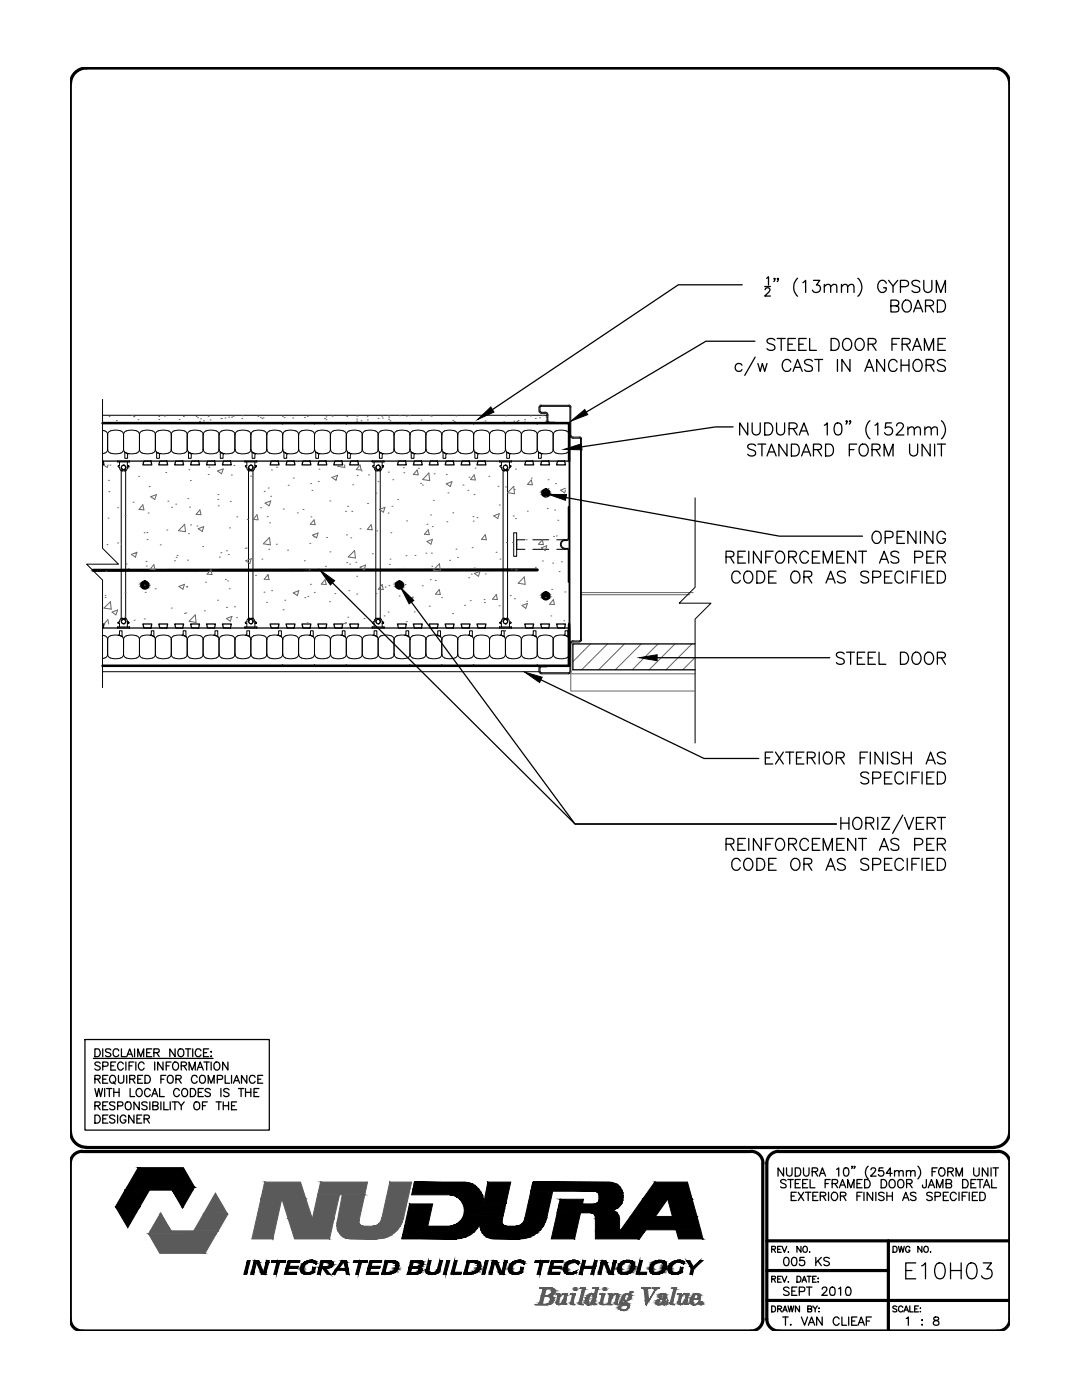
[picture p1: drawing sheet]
<svg xmlns="http://www.w3.org/2000/svg" width="216mm" height="279mm" viewBox="0 0 216 279" stroke-linecap="round" stroke-linejoin="round" font-family="sans-serif">
<!-- layer: LINE65 -->
<g fill="none" stroke="#000" stroke-width=".63">
<path d="M107.2 113.7l-88.6 .1"/>
<circle cx="108.9" cy="98.4" r=".61"/>
<circle cx="28.9" cy="116.8" r=".61"/>
<circle cx="79.7" cy="116.8" r=".61"/>
<circle cx="108.9" cy="118.9" r=".61"/>
</g>
<!-- layer: LINE9 -->
<g fill="none" stroke="#000" stroke-width=".2">
<path d="M20.5 82.9h88.6M20.5 85.9l.4 .1M20.9 90.4l-.4 .1M20.9 86a.78 .78 0 0 1 .6 .7M21.5 89.7a.78 .78 0 0 0 .5 .7M21.5 86.8v2.9M21.5 89.7a.78 .78 0 0 1-.6 .7M22 86a.78 .78 0 0 0-.5 .7M22 86l.9-.2 .8 .1a.92 .92 0 0 1 1 .8M22 90.4l1.3 .2 .8-.2M23.5 92v.2zM23.5 92.2h2.3"/>
<path d="M23.5 92h2.3M23.8 93.3l.1 .4 .3 .3M23.8 93.3h.1M23.8 92.2v.7l-.2 .1 .2 .3M24.2 93.3v15.2M24.2 94h.1M24.2 94h.3M24.5 93.7a.42 .42 0 0 1-.2-.7 .42 .42 0 0 1 .7 0 .42 .42 0 0 1-.2 .7M24.5 93.7h.1M24.5 94h.1M24.5 93.9h.1M24.5 93.7v.2"/>
<path d="M24.7 89.7a.78 .78 0 0 0 .5 .7l-.3-.2M24.7 86.8v2.9M24.7 89.7a.78 .78 0 0 1-.6 .7M24.8 93.7h.1M24.8 93.9v.1M24.8 93.7v.2M24.9 90.2v.1M24.9 90.4v1.1h.6v-.9l.2-.1-.5-.1 1.2 .2 .9-.2M25.1 93.3v30.8M25.4 93.2h.2h-.2M25.4 93.3a.58 .58 0 0 1-.6 .7M25.4 93.3h.1"/>
<path d="M25.4 92.2v.7h.2M25.4 93.2v.1M25.6 92.9l.1 .1-.1 .2 .1-.1zM25.8 92v.2zM27.8 89.7a.78 .78 0 0 0 .6 .7M27.8 86.8v2.9M27.8 86.7a1.1 1.1 0 0 0-1.4-.9l-.8 .1a.92 .92 0 0 0-.9 .8M27.8 89.7a.78 .78 0 0 1-.5 .7M28.4 90.4l1.2 .2 .9-.2M30.4 86l-.8-.2-.8 .1a.92 .92 0 0 0-1 .8M30.5 86a.78 .78 0 0 1 .5 .7M31 89.7a.78 .78 0 0 1-.5 .7"/>
<path d="M31 86.8v2.9M31 89.7a.78 .78 0 0 0 .5 .7l-.3-.2M31.2 90.2l.1 .1M31.3 90.4v1.1h.5v-.9l.2-.1-.4-.1 1.2 .2 .8-.2M31.5 86a.78 .78 0 0 0-.5 .7M31.6 86l.8-.2 .8 .1a.92 .92 0 0 1 1 .8M34.2 89.7a.78 .78 0 0 1-.6 .7M34.2 86.8v2.9M34.2 89.7a.78 .78 0 0 0 .5 .7M34.2 86.7a1.1 1.1 0 0 1 1.4-.9l.8 .1a.92 .92 0 0 1 1 .8v3l-.2 .4-.4 .3M34.7 90.4l1.3 .2 .8-.2M37.4 89.7a.78 .78 0 0 0 .5 .7l-.3-.2"/>
<path d="M37.6 90.2v.1M37.6 90.4v1.1h.6v-.9l.2-.1M40 86a2.1 2.1 0 0 0-2.6 .5v.2M40 90.4l-.9 .2-1.2-.2 .5 .1M40 86a.78 .78 0 0 1 .5 .7v3l-.1 .4-.4 .3M40.6 89.7a.78 .78 0 0 0 .5 .7M41.1 86l.8-.2 .8 .1a.92 .92 0 0 1 1 .8v3l-.1 .4-.4 .3M41.1 90.4l1.2 .2 .9-.2M41.1 86a.78 .78 0 0 0-.5 .7M43.7 89.7a.78 .78 0 0 0 .6 .7l-.3-.2M43.9 90.2l.1 .1M44 90.4v1.1h.5v-.8"/>
<path d="M44.3 86l.8-.2 .8 .1a.92 .92 0 0 1 1 .8v3l-.2 .4-.4 .3M44.3 86a.78 .78 0 0 0-.6 .7M46.3 90.4l-.8 .2-1.2-.2 .4 .1-.2 .2M46.9 89.7a.78 .78 0 0 0 .6 .7M46.9 86.7a1.08 1.08 0 0 1 1.4-.9l.8 .1a.92 .92 0 0 1 1 .8v3l-.2 .4-.4 .3M47.4 90.4l1.3 .2 .8-.2M48.9 92v.2zM48.9 92.2h2.3M48.9 92h2.3M49.2 93.3l.1 .4 .3 .3M49.2 93.3h.1M49.2 92.2v.7l-.2 .1 .2 .3"/>
<path d="M49.6 93.3v30.8M49.6 94h.1M49.6 94h.3M49.9 93.7a.42 .42 0 0 1-.2-.7 .42 .42 0 0 1 .7 0 .42 .42 0 0 1-.2 .7M49.9 93.7h.1M49.9 94h.1M49.9 93.9h.1M49.9 93.7v.2M50.1 89.7a.78 .78 0 0 0 .5 .7l-.3-.2M50.2 93.7h.1M50.2 93.9v.1M50.2 93.7v.2"/>
<path d="M50.3 90.2v.1M50.3 90.4v1.1h.6v-.8M50.5 93.3v30.8M50.6 86l.8-.2 .9 .1a.92 .92 0 0 1 .9 .8v3l-.1 .4-.4 .3M50.6 86a.78 .78 0 0 0-.5 .7M50.9 93.2h.1h-.1M50.9 93.3a.65 .65 0 0 1-.7 .7M50.9 93.3h.1M50.9 92.2v.7h.1M50.9 93.2v.1M51 92.9l.2 .1-.2 .2 .2-.2zM51.1 90.5l-.2 .2"/>
<path d="M51.2 92v.2zM52.7 90.4l-.9 .2-1.2-.2 .5 .1M53.3 89.7a.78 .78 0 0 0 .5 .7M53.8 86l.8-.2 .8 .1a.92 .92 0 0 1 1 .8v3l-.1 .4-.4 .3M53.8 90.4l1.2 .2 .9-.2M53.8 86a.78 .78 0 0 0-.5 .7M56.3 84.4h.2l-.1 .3zM56.4 89.7a.78 .78 0 0 0 .6 .7l-.3-.2M56.4 86.7a1.08 1.08 0 0 1 1.4-.9l.8 .1a.92 .92 0 0 1 1 .8v3l-.2 .4-.4 .3M56.6 90.2l.1 .1M56.7 90.4v1.1h.5v-.8M57.5 90.5l-.3 .2"/>
<path d="M59 90.4l-.8 .2-1.2-.2 .4 .1M59.6 89.7a.78 .78 0 0 0 .6 .7M60.1 86l.9-.2 .8 .1a.92 .92 0 0 1 1 .8v3l-.2 .4-.4 .3M60.1 90.4l1.3 .2 .8-.2M60.2 86a.78 .78 0 0 0-.6 .7M62.6 84.4h.2v.3zM62.8 89.7a.78 .78 0 0 0 .5 .7l-.3-.2M63 90.2v.1M63 90.4v1.1h.6v-.8M63.3 86l.8-.2 .9 .1a.92 .92 0 0 1 .9 .8M63.3 86a.78 .78 0 0 0-.5 .7M65.4 90.4l-.9 .2-1.2-.2 .5 .1-.2 .2"/>
<path d="M65.9 86.8v2.9M65.9 89.7a.78 .78 0 0 1-.5 .7M66 89.7a.78 .78 0 0 0 .5 .7M66 86.7a1.08 1.08 0 0 1 1.3-.9l.8 .1a.92 .92 0 0 1 1 .8v3l-.1 .4-.4 .3M66.5 90.4l1.2 .2 .9-.2M69 84.4h.2l-.1 .3zM69.1 89.7a.78 .78 0 0 0 .6 .7l-.3-.2M69.3 90.2l.1 .1M69.4 90.4v1.1h.5v-.8M69.7 86l.8-.2 .8 .1a.92 .92 0 0 1 1 .8v3l-.2 .4-.4 .3M69.7 86a.78 .78 0 0 0-.6 .7M70.2 90.5l-.3 .2"/>
<path d="M71.7 90.4l-.8 .2-1.2-.2 .4 .1M72.3 89.7a.78 .78 0 0 0 .6 .7M72.8 90.4l1.3 .2 .8-.2M72.9 86a.78 .78 0 0 0-.6 .7M74.3 92v.2zM74.3 92.2h2.3M74.3 92h2.3M74.6 93.3l.1 .4 .3 .3M74.6 93.3h.1M74.6 92.2v.7l-.2 .1 .2 .3M74.9 86l-.8-.2-1.3 .2M74.9 86a.78 .78 0 0 1 .6 .7"/>
<path d="M75 93.3v30.8M75 94h.1M75 94h.3M75.3 93.7a.42 .42 0 0 1-.2-.7 .42 .42 0 0 1 .7 0 .42 .42 0 0 1-.2 .7M75.3 93.7h.1M75.3 94h.1M75.3 93.9h.1M75.3 93.7v.2M75.5 89.7a.78 .78 0 0 1-.6 .7M75.5 86.8v2.9M75.5 89.7a.78 .78 0 0 0 .5 .7l-.3-.2M75.5 86.7a1.08 1.08 0 0 1 1.3-.9l.9 .1a.92 .92 0 0 1 .9 .8v3l-.1 .4-.4 .3"/>
<path d="M75.6 93.7h.1M75.6 93.9v.1M75.6 93.7v.2M75.7 90.2v.1M75.7 90.4v1.1h.6v-.8M75.9 93.3v30.8M76.3 93.2h.1h-.1M76.3 93.3a.65 .65 0 0 1-.7 .7M76.3 93.3h.1M76.3 92.2v.7h.1M76.3 93.2v.1M76.4 92.9l.2 .1-.2 .2 .2-.2z"/>
<path d="M76.5 90.5l-.2 .2M76.6 92v.2zM78.1 90.4l-.9 .2-1.2-.2 .5 .1M78.7 89.7a.78 .78 0 0 0 .5 .7M79.2 86l.8-.2 .8 .1a.92 .92 0 0 1 1 .8v3l-.1 .4-.4 .3M79.2 90.4l1.2 .2 .9-.2M79.2 86a.78 .78 0 0 0-.5 .7M81.7 84.4h.2l-.1 .3zM81.8 89.7a.78 .78 0 0 0 .6 .7l-.3-.2M82 90.2l.1 .1M82.1 90.4v1.1h.5v-.8M82.4 86a.78 .78 0 0 0-.6 .7"/>
<path d="M84.4 86l-.8-.2-1.2 .2M84.4 90.4l-.8 .2-1.2-.2 .4 .1-.2 .2M84.4 86a.78 .78 0 0 1 .6 .7v3l-.2 .4-.4 .3M85 89.7a.78 .78 0 0 0 .6 .7M85 86.7a1.08 1.08 0 0 1 1.4-.9l.8 .1a.92 .92 0 0 1 1 .8v3l-.2 .4-.4 .3M85.5 90.4l1.3 .2 .8-.2M88 84.4h.2v.3zM88.2 89.7a.78 .78 0 0 0 .5 .7l-.3-.2M88.4 90.2v.1M88.4 90.4v1.1h.6v-.8M88.7 86l.8-.2 .9 .1a.92 .92 0 0 1 .9 .8v3l-.1 .4-.4 .3M88.7 86a.78 .78 0 0 0-.5 .7"/>
<path d="M89.2 90.5l-.2 .2M90.8 90.4l-.9 .2-1.2-.2 .5 .1M91.4 89.7a.78 .78 0 0 0 .5 .7M91.9 90.4l1.2 .2 .9-.2M93.9 86a2.1 2.1 0 0 0-2.5 .5v.2M94 86a.78 .78 0 0 1 .5 .7v3l-.1 .4-.4 .3M94.4 84.4h.2l-.1 .3zM94.5 89.7a.78 .78 0 0 0 .6 .7l-.3-.2M94.7 90.2l.1 .1M94.8 90.4v1.1h.5l.1-.9 .2-.1M95.1 86l.8-.2 .8 .1a.92 .92 0 0 1 1 .8v3l-.2 .4-.4 .3M95.1 86a.78 .78 0 0 0-.6 .7"/>
<path d="M97.1 90.4l-.8 .2-1.2-.2 .4 .1M97.7 89.7a.78 .78 0 0 0 .6 .7M98.2 86l.9-.2 .8 .1a.92 .92 0 0 1 1 .8v3l-.2 .4-.4 .3M98.2 90.4l1.3 .2 .8-.2M98.3 86a.78 .78 0 0 0-.6 .7M99.7 92v.2zM99.7 92.2h2.3M99.7 92h2.3M100 93.3l.1 .4 .3 .3M100 93.3h.1M100 92.2v.7l-.2 .1 .2 .3M100.4 93.3v30.8"/>
<path d="M100.4 94h.1M100.4 94h.3M100.7 93.7a.42 .42 0 0 1-.2-.7 .42 .42 0 0 1 .7 0 .42 .42 0 0 1-.2 .7M100.7 93.7h.1M100.7 94h.1M100.7 93.9h.1M100.7 93.7v.2M100.9 89.7a.78 .78 0 0 0 .5 .7l-.3-.2M100.9 86.7a1.08 1.08 0 0 1 1.3-.9l.9 .1a.92 .92 0 0 1 .9 .8v3l-.1 .4-.4 .3M101 93.7h.1M101 93.9v.1M101 93.7v.2"/>
<path d="M101.1 90.2v.1M101.1 90.4v1.1h.6v-.8M101.3 93.3v30.8M101.7 93.2h.1h-.1M101.7 93.3a.65 .65 0 0 1-.7 .7M101.7 93.3h.1M101.7 92.2v.7h.1M101.7 93.2v.1M101.8 92.9l.2 .1-.2 .2 .2-.2zM102 92v.2zM103.5 90.4l-.9 .2-1.2-.2 .5 .1-.2 .2M104.1 89.7a.78 .78 0 0 0 .5 .7"/>
<path d="M104.6 86l.8-.2 .8 .1a.92 .92 0 0 1 1 .8v3l-.1 .4-.4 .3M104.6 90.4l1.2 .2 .9-.2M104.6 86a.78 .78 0 0 0-.5 .7M107.1 84.4h.2l-.1 .3zM107.2 89.7a.78 .78 0 0 0 .6 .7l-.3-.2M107.4 90.2l.1 .1M107.5 90.4v1.1h.5v-.8M107.5 81.3v.8M107.6 82l.2 .4 .2 .1M107.8 81.3v.8M107.8 86l.8-.2 .8 .1a.92 .92 0 0 1 1 .8v3l-.2 .4-.4 .3M107.8 86a.78 .78 0 0 0-.6 .7"/>
<path d="M107.8 82l.2 .2M108 82.3l.7-.1a.61 .61 0 0 1 .7 .7M108 80.9h5.5M108 82.5h.7M108 81.1h5.5M108 80.8l-.2 .1-.2 .3M108 81.1l-.2 .1M108.7 82.5l.4 .2v.2M109.1 82.9l.1 1.3 .4 .2h1.1v-.1h-1.2M109.3 82.9v1.2M109.4 84l.2 .2M109.8 90.4l-.8 .2-1.2-.2 .4 .1-.2 .2"/>
<path d="M110.4 89.7a.78 .78 0 0 0 .6 .7M110.4 86.7a1.08 1.08 0 0 1 1.4-.9l.8 .1a.92 .92 0 0 1 1 .8v3l-.2 .4-.4 .3M110.9 90.4l1.3 .2 .8-.2M113.5 80.8l.4 .2v.2M113.5 81.1l.2 .1v5.7a.61 .61 0 0 0 .6 .5h1.3M113.6 85.2h.1v44.9h-.1zM113.9 81.3v5.6M113.9 86.8l.2 .4h.2h1.3M115.6 87.2l.4 .2v.2v40.1l-.1 .3-.3 .1M115.6 87.4l.2 .2v40.1l-.2 .2M24.2 108.7v15.4M102.5 106.3h.6v4.7h-.6z"/>
<path d="M104.7 107.7h-1.6v1.9h1.6M106.3 109.6h3.2M106.3 107.7h3.2M111.1 109.6h1.9M111.1 107.7h1.9M112.7 107.9h.4M112.7 109.5h.4M112.8 107.9a.78 .78 0 0 0-.8 .7 .78 .78 0 0 0 .8 .8M112.8 107.7a.95 .95 0 0 0-1 .9 .95 .95 0 0 0 1 1M113 109.6l.4 .2v.2M113.1 109.4l.4 .2 .1 .2M113.4 107.3v-6.2h.2v6.3l-.2 .4-.3 .1"/>
<path d="M113.4 107.3l-.2 .3-.2 .1M113.6 109.8v6.4h-.2v-6.2M20.5 126.8l.4 .1M20.9 131.3l-.4 .1M20.9 126.9a.78 .78 0 0 1 .6 .7M20.9 131.3a.78 .78 0 0 0 .6-.7 .78 .78 0 0 0 .5 .7M21.5 127.7v2.9M22 126.9a.78 .78 0 0 0-.5 .7M22 131.3l.9 .2 .8-.1a.92 .92 0 0 0 1-.8 1.1 1.1 0 0 0 1.3 .9l.9-.1a.92 .92 0 0 0 .9-.8 1.1 1.1 0 0 0 1.4 .9l1.3-.2M23.5 125.1v.2zM23.5 125.1h2.3M23.5 125.3h2.3"/>
<path d="M23.6 124.3l.2 .1v.7M23.6 126.8l.5 .1M23.6 126.7l.2-.1v-.7h.6v1.1M23.8 124.1h.1M23.8 124.1l-.2 .2M24.1 126.9l-.8-.2-1.3 .2M24.1 126.9a.78 .78 0 0 1 .6 .7M24.1 126.9l.3 .2v-.1M24.2 123.4l-.3 .3-.1 .4M24.2 123.4h.1M24.2 123.4h.3M24.5 123.6a.44 .44 0 0 0-.2 .7 .44 .44 0 0 0 .7 0 .44 .44 0 0 0-.2-.7"/>
<path d="M24.5 123.6h.1M24.5 123.4h.1M24.5 123.4v.2M24.7 124.5h.1M24.7 127.7v2.9M24.8 123.6h.1M24.8 123.4v.2M24.8 123.4a.58 .58 0 0 1 .6 .7M24.8 123.4h.1M25.4 124.1h.2h-.2M25.4 124.1h.1M25.6 124.4h-.2v.7"/>
<path d="M25.7 124.3l-.1-.2 .1 .1-.1 .2 .1-.1M25.8 125.1v.2zM27.8 127.7v2.9M27.8 127.6a1.1 1.1 0 0 0-1.4-.9l-.8 .1a.92 .92 0 0 0-.9 .8M30 126.8l.4 .1-.8-.2-.8 .1a.92 .92 0 0 0-1 .8M30 126.7l.2-.1v-.7h.5v1.1M30.5 131.3a.78 .78 0 0 0 .5-.7 .78 .78 0 0 0 .5 .7M30.7 127l.1 .1-.3-.2a.78 .78 0 0 1 .5 .7M31 127.7v2.9M31.5 126.9a.78 .78 0 0 0-.5 .7M31.6 126.9l.8-.2 .8 .1a.92 .92 0 0 1 1 .8M34.2 127.7v2.9"/>
<path d="M36.3 126.8l.5 .1M36.3 126.7l.2-.1v-.7h.6v1.1M36.8 126.9l-.8-.2-.9 .1a.92 .92 0 0 0-.9 .8M36.8 126.9a.78 .78 0 0 1 .6 .7v3M36.8 126.9l.3 .2v-.1M37.4 130.6a1.1 1.1 0 0 1-1.4 .9l-.9-.1a.92 .92 0 0 1-.9-.8 1.1 1.1 0 0 1-1.4 .9l-1.2-.2M37.4 130.6a1.08 1.08 0 0 0 1.3 .9l1.3-.2M40 126.9a2.1 2.1 0 0 0-2.6 .5v.2M40 126.9a.78 .78 0 0 1 .5 .7v3M40.5 130.6a.78 .78 0 0 1-.5 .7M40.6 130.6a.78 .78 0 0 0 .5 .7M41.1 126.9a.78 .78 0 0 0-.5 .7"/>
<path d="M42.7 126.8l.4 .1M42.7 126.7l.2-.1v-.7h.5v1.1M43.1 126.9l-.8-.2-1.2 .2M43.2 126.9a.78 .78 0 0 1 .5 .7v3M43.2 126.9l.3 .2-.1-.1M43.7 130.6a1.1 1.1 0 0 1-1.4 .9l-1.2-.2M43.7 130.6a.78 .78 0 0 0 .6 .7M44.3 126.9l.8-.2 .8 .1a.92 .92 0 0 1 1 .8v3M44.3 126.9a.78 .78 0 0 0-.6 .7M46.9 130.6a1.1 1.1 0 0 1-1.4 .9l-1.2-.2M46.9 130.6a1.08 1.08 0 0 0 1.4 .9l.8-.1a.92 .92 0 0 0 1-.8M48.9 125.1v.2z"/>
<path d="M48.9 125.1h2.3M48.9 125.3h2.3M49 124.3l.2 .1v.7M49 126.8l.5 .1M49 126.7l.2-.1v-.7h.6v1.1M49.2 124.1h.1M49.2 124.1l-.2 .2M49.5 126.9a2.1 2.1 0 0 0-2.5 .5l-.1 .2M49.5 126.9a.78 .78 0 0 1 .6 .7v3M49.5 126.9l.3 .2v-.1M49.6 123.4l-.3 .3-.1 .4M49.6 123.4h.1"/>
<path d="M49.6 123.4h.3M49.9 123.6a.44 .44 0 0 0-.2 .7 .44 .44 0 0 0 .7 0 .44 .44 0 0 0-.2-.7M49.9 123.6h.1M49.9 123.4h.1M49.9 123.4v.2M50.1 124.5h.1M50.1 130.6a.78 .78 0 0 0 .5 .7M50.2 123.6h.1M50.2 123.4v.2M50.2 123.4a.65 .65 0 0 1 .7 .7M50.2 123.4h.1M50.6 126.9l.8-.2 .9 .1a.92 .92 0 0 1 .9 .8v3"/>
<path d="M50.6 126.9a.78 .78 0 0 0-.5 .7M50.9 124.1h.1h-.1M50.9 124.1h.1M51 124.4h-.1v.7M51.2 124.3l-.2-.2 .2 .2-.2 .1 .2-.1M51.2 125.1v.2zM53.2 130.6a1.1 1.1 0 0 1-1.4 .9l-1.2-.2M53.3 130.6a.78 .78 0 0 0 .5 .7M53.8 126.9a.78 .78 0 0 0-.5 .7M55.4 126.8l.4 .1M55.4 126.7l.2-.1v-.7h.5v1.1M55.8 126.9l-.8-.2-1.2 .2"/>
<path d="M55.9 126.9a.78 .78 0 0 1 .5 .7v3M55.9 126.9l.3 .2M56.1 127l.1 .1M56.4 132.7l.1 .2h-.2zM56.4 130.6a1.1 1.1 0 0 1-1.4 .9l-1.2-.2M56.4 127.6a1.08 1.08 0 0 1 1.4-.9l.8 .1a.92 .92 0 0 1 1 .8v3M56.4 130.6a1.08 1.08 0 0 0 1.4 .9l.8-.1a.92 .92 0 0 0 1-.8M59.6 130.6a.78 .78 0 0 0 .6 .7M60.2 126.9a.78 .78 0 0 0-.6 .7M61.7 126.8l.5 .1M61.7 126.7l.2-.1v-.7h.6v1.1M62.2 126.9l-.8-.2-1.3 .2"/>
<path d="M62.2 126.9l.3 .2v-.1M62.2 126.9a.78 .78 0 0 1 .6 .7v3M62.8 132.7v.2h-.2zM62.8 130.6a1.1 1.1 0 0 1-1.4 .9l-1.3-.2M62.8 130.6a.78 .78 0 0 0 .5 .7M63.3 126.9l.8-.2 .9 .1a.92 .92 0 0 1 .9 .8M63.3 126.9a.78 .78 0 0 0-.5 .7M65.9 127.7v2.9M68.1 126.8l.4 .1M68.1 126.7l.2-.1v-.7h.5v1.1M68.5 126.9a2.1 2.1 0 0 0-2.5 .5v.2M68.6 126.9l.3 .2-.1-.1"/>
<path d="M68.6 126.9a.78 .78 0 0 1 .5 .7v3M69.1 130.6a1.1 1.1 0 0 1-1.4 .9l-.8-.1a.92 .92 0 0 1-.9-.8l-.1 .2a1.54 1.54 0 0 1-1.8 .7l-.8-.2M69.1 132.7l.1 .2h-.2zM69.1 130.6a.78 .78 0 0 0 .6 .7M69.7 126.9l.8-.2 .8 .1a.92 .92 0 0 1 1 .8v3M69.7 126.9a.78 .78 0 0 0-.6 .7M72.3 130.6a1.1 1.1 0 0 1-1.4 .9l-1.2-.2M72.3 130.6a.78 .78 0 0 0 .6 .7M72.8 131.3l1.3 .2 .8-.2M72.9 126.9a.78 .78 0 0 0-.6 .7M74.3 125.1v.2zM74.3 125.1h2.3"/>
<path d="M74.3 125.3h2.3M74.4 124.3l.2 .1v.7M74.4 126.8l.5 .1-.8-.2-1.3 .2M74.4 126.7l.2-.1v-.7h.6v1.1M74.6 124.1h.1M74.6 124.1l-.2 .2M75 123.4l-.3 .3-.1 .4M75 123.4h.1M75 123.4h.3M75.2 127v.1l-.3-.2a.78 .78 0 0 1 .6 .7M75.3 123.6a.44 .44 0 0 0-.2 .7 .44 .44 0 0 0 .7 0 .44 .44 0 0 0-.2-.7M75.3 123.6h.1"/>
<path d="M75.3 123.4h.1M75.3 123.4v.2M75.5 127.7v2.9M75.5 127.6a1.08 1.08 0 0 1 1.3-.9l.9 .1a.92 .92 0 0 1 .9 .8v3M75.6 123.6h.1M75.6 123.4v.2M75.6 123.4a.65 .65 0 0 1 .7 .7M75.6 123.4h.1M76.3 124.1h.1h-.1M76.3 124.1h.1M76.4 124.4h-.1v.7M76.6 124.3l-.2-.2 .2 .2-.2 .1 .2-.1"/>
<path d="M76.6 125.1v.2zM78.6 130.6a1.1 1.1 0 0 1-1.4 .9l-.8-.1a1 1 0 0 1-.9-.8 .78 .78 0 0 1-.6 .7M78.7 130.6a.78 .78 0 0 0 .5 .7M79.2 126.9a.78 .78 0 0 0-.5 .7M80.8 126.8l.4 .1M80.8 126.7l.2-.1v-.7h.5v1.1M81.2 126.9l-.8-.2-1.2 .2M81.3 126.9a.78 .78 0 0 1 .5 .7v3M81.3 126.9l.3 .2-.1-.1M81.8 130.6a1.1 1.1 0 0 1-1.4 .9l-1.2-.2M81.8 132.7l.1 .2h-.2zM81.8 130.6a.78 .78 0 0 0 .6 .7"/>
<path d="M82.4 131.3l1.2 .2 .8-.2M82.4 126.9a.78 .78 0 0 0-.6 .7M84.4 126.9l-.8-.2-1.2 .2M84.4 126.9a.78 .78 0 0 1 .6 .7v3M85 130.6a.78 .78 0 0 1-.6 .7M85 130.6a1.08 1.08 0 0 0 1.4 .9l.8-.1a.92 .92 0 0 0 1-.8M87.1 126.8l.5 .1M87.1 126.7l.2-.1v-.7h.6v1.1M87.6 126.9a2.1 2.1 0 0 0-2.5 .5l-.1 .2M87.6 126.9a.78 .78 0 0 1 .6 .7v3M87.6 126.9l.3 .2v-.1M88.2 132.7v.2h-.2z"/>
<path d="M88.2 130.6a.78 .78 0 0 0 .5 .7M88.7 126.9l.8-.2 .9 .1a.92 .92 0 0 1 .9 .8v3M88.7 126.9a.78 .78 0 0 0-.5 .7M91.3 130.6a1.1 1.1 0 0 1-1.4 .9l-1.2-.2M91.4 130.6a1.08 1.08 0 0 0 1.3 .9l1.3-.2M93.5 126.8l.4 .1a2.1 2.1 0 0 0-2.5 .5v.2M93.5 126.7l.2-.1v-.7h.5v1.1M94.2 127l.1 .1-.3-.2a.78 .78 0 0 1 .5 .7v3M94.5 130.6a.78 .78 0 0 1-.5 .7M94.5 132.7l.1 .2h-.2zM94.5 130.6a.78 .78 0 0 0 .6 .7M95.1 126.9l.8-.2 .8 .1a.92 .92 0 0 1 1 .8v3"/>
<path d="M95.1 126.9a.78 .78 0 0 0-.6 .7M97.7 130.6a1.1 1.1 0 0 1-1.4 .9l-1.2-.2M97.7 130.6a.78 .78 0 0 0 .6 .7M98.3 126.9a.78 .78 0 0 0-.6 .7M99.7 125.1v.2zM99.7 125.1h2.3M99.7 125.3h2.3M99.8 124.3l.2 .1v.7M99.8 126.8l.5 .1M99.8 126.7l.2-.1v-.7h.6v1.1M100 124.1h.1M100 124.1l-.2 .2"/>
<path d="M100.3 126.9l-.8-.2-1.3 .2M100.3 126.9a.78 .78 0 0 1 .6 .7v3M100.3 126.9l.3 .2v-.1M100.4 123.4l-.3 .3-.1 .4M100.4 123.4h.1M100.4 123.4h.3M100.7 123.6a.44 .44 0 0 0-.2 .7 .44 .44 0 0 0 .7 0 .44 .44 0 0 0-.2-.7M100.7 123.6h.1M100.7 123.4h.1M100.7 123.4v.2M100.9 130.6a1.1 1.1 0 0 1-1.4 .9l-1.3-.2M100.9 127.6a1.08 1.08 0 0 1 1.3-.9l.9 .1a.92 .92 0 0 1 .9 .8v3"/>
<path d="M100.9 130.6a1.08 1.08 0 0 0 1.3 .9l.9-.1a.92 .92 0 0 0 .9-.8M101 123.6h.1M101 123.4v.2M101 123.4a.65 .65 0 0 1 .7 .7M101 123.4h.1M101.7 124.1h.1h-.1M101.7 124.1h.1M101.8 124.4h-.1v.7M102 124.3l-.2-.2 .2 .2-.2 .1 .2-.1M102 125.1v.2zM104.1 130.6a.78 .78 0 0 0 .5 .7M104.6 126.9a.78 .78 0 0 0-.5 .7"/>
<path d="M106.2 126.8l.4 .1M106.2 126.7l.2-.1v-.7h.5v1.1M106.6 126.9l-.8-.2-1.2 .2M106.7 126.9a.78 .78 0 0 1 .5 .7v3M106.7 126.9l.3 .2-.1-.1M107.2 132.7l.1 .2h-.2zM107.2 130.6a1.1 1.1 0 0 1-1.4 .9l-1.2-.2M107.2 130.6a.78 .78 0 0 0 .6 .7M107.5 133.3v.8h-87M107.6 134l.2 .4h.2M107.8 133.3v.8M107.8 126.9l.8-.2 .8 .1a.92 .92 0 0 1 1 .8v3"/>
<path d="M107.8 126.9a.78 .78 0 0 0-.6 .7M107.8 134l.2 .2M108 132.9h1.1h-.2M108 134.5h5.5M108 134.3h5.5M108 132.9l-.4 .2v.2M108 133.1l-.2 .2M109.1 132.9v.2h-1.1M110.4 130.6a1.1 1.1 0 0 1-1.4 .9l-1.2-.2M110.4 130.6a1.08 1.08 0 0 0 1.4 .9l.8-.1a.92 .92 0 0 0 1-.8M112.5 126.8l.5 .1M112.5 126.7l.2-.1v-.7h.6v1.1"/>
<path d="M113 126.9a2.1 2.1 0 0 0-2.5 .5l-.1 .2M113 126.9a.78 .78 0 0 1 .6 .7v3M113 126.9l.3 .2v-.1M113.9 128.5v5.6M113.9 134l-.2 .4h-.2M114.3 128.1h1.3M114.3 127.9h1.3M114.3 128.1l-.3 .2-.1 .2M114.3 127.9a.61 .61 0 0 0-.6 .6v5.6l-.2 .1"/>
<circle cx="24.7" cy="93.3" r=".44"/>
<circle cx="50.1" cy="93.3" r=".44"/>
<circle cx="75.5" cy="93.3" r=".44"/>
<circle cx="100.9" cy="93.3" r=".44"/>
<circle cx="24.7" cy="124" r=".44"/>
<circle cx="50.1" cy="124" r=".44"/>
<circle cx="75.5" cy="124" r=".44"/>
<circle cx="100.9" cy="124" r=".44"/>
</g>
<!-- layer: LINE50 -->
<path d="M20.5 84.4h93.1v7.6M113.6 125.3v7.6h-93.1M113.6 124.5v8.4" fill="none" stroke="#000" stroke-width=".51"/>
<!-- layer: HATCH -->
<g fill="none" stroke="#666" stroke-width=".2">
<path d="M21.6 84.3h.1M21.6 92.8l-.2 .5-.6-.4M21.6 95.9h.1M21.7 98.1h.1M21.8 83.1h.1M21.9 92.8h.1M23.2 83.9h.1M24.6 94h.1M25.6 93.4h.1M26.3 82.9h.1M26.6 83.2h.1M26.7 83.1h.1"/>
<path d="M27.5 83.8h.1M27.7 95.1h.1M28 84.4h.1M29.8 97.1h.1M30.1 99.1l1.1-.4-.3 1zM31.7 83.7h.1M31.7 83.1h.1M32.8 83h.1M33.1 94.3h.1M35.7 83.7h.1M36.6 83.1h.1M37.5 99.5h.1"/>
<path d="M37.6 84.4h.1M37.7 93.8h.1M38 95.9h.1M39.1 83.1h.1M39.4 83.4h.1M39.8 84.1h.1M40 83.6h.1M40.6 84h.1M41.5 83.1h.1M41.5 94.7h.1M41.7 93.2h.1M41.9 83.8h.1"/>
<path d="M43.4 94l1.1-.4-.3 1zM43.4 99.7h.1M43.5 98.7h.1M44.1 83.6h.1M44.2 83.5h.1M44.9 83.4h.1M45.6 83.3h.1M46.2 94.8h.1M46.2 83.3h.1M46.5 83.1h.1M46.7 92.9h.1M48.2 83.6h.1"/>
<path d="M48.4 83h.1M50 95h.1M51.4 83.1h.1M52 83.3h.1M52.3 83.6h.1M52.5 83.4h.1M52.7 98.1h.1M53.5 97.4h.1M54 99h.1M54.2 93.8h.1M55.2 93.2h.1M56.4 83.1h.1"/>
<path d="M56.7 83.3h.1M57.5 96.8h.1M58.4 83.4h.1M58.5 95.4h.1M60.8 83.3h.1M61.3 83.1h.1M62 96.5h.1M62.2 97.9h.1M63.5 96.1h.1M63.6 93.6h.1M64.7 83.5h.1M65 83.2h.1"/>
<path d="M65 83.8h.1M65.8 100h.1M66.2 95.3l1.2-.4-.4 .9zM66.3 83h.1M67 95.7h.1M67.7 92.8l-.3 .3 1.4 .2v-.5M69 84.4h.1M69.2 83.1h.1M70.4 96.8h.1M71.2 84.1h.1M71.2 83.6h.1M71.2 83h.1"/>
<path d="M71.3 94.9h.1M71.9 92.8l.2 1-1-.1zM72 84h.1M72.1 94h.1M73.3 83.2h.1M73.3 83.8h.1M73.5 94.8h.1M75 98.4h.1M75.5 83.5h.1M75.5 96.1h.1M76.2 83h.1M76.3 83.4h.1"/>
<path d="M77.5 94.2h.1M77.5 83h.1M77.5 83.7h.1M77.6 83.3h.1M77.8 84h.1M78.4 95.7h.1M79.3 99.7h.1M79.7 83h.1M80.5 93.3h.1M80.6 94.3h.1M81.1 83h.1M81.7 83h.1"/>
<path d="M83.2 93.8l.3 1-1-.1zM83.5 93.5h.1M83.8 84.4h.1M83.9 96.5h.1M84 83.8h.1M84.3 96.8h.1M85.6 94.4l.1 1.5-1.4-.2zM85.7 83h.1M86 83h.1M86.5 99.9h.1M86.6 94.6h.1M88 84.4h.1"/>
<path d="M89 94.7h.1M89 96.5l1.2-.4-.4 1zM89.4 98.4h.1M90.4 83.9h.1M90.6 84.1h.1M91 83h.1M92 84.4h.1M92.4 96.8h.1M93.4 97.9h.1M93.6 95.2h.1M94.6 98.7h.1M94.6 94.8l.2 1-.9-.1z"/>
<path d="M94.8 93.4h.1M95.9 83h.1M96.4 84.3h.1M96.8 84h.1M97.6 95.1h.1M99.4 97.1h.1M100.4 84.4h.1M100.5 84.2h.1M100.9 83h.1M100.9 97.2h.1M102.5 97.1l.2 1.4-1.4-.2zM102.5 84.1h.1"/>
<path d="M102.6 97.7h.1M102.8 93.6h.1M103.1 84.1h.1M103.4 83.9h.1M103.4 84.4h.1M104.6 84.2h.1M104.7 83.8h.1M105.8 83h.1M106 95.4h.1M106 95.8l.2 1-.9-.1zM106.8 83.5h.1M107.7 83.4h.1"/>
<path d="M108.2 83h.1M108.9 84.1h.1M108.9 99.2h.1M108.9 83.2h.1M109.4 95.7h.1M109.4 97.5h.1M110.8 96.5h.1M112.8 97.4l-.9 .4 .8 .6 .1-.6M21 119.2h.1M21 118.8h.1M21.1 114h.1M21.4 108.7h.1"/>
<path d="M21.6 103.4h.1M23.5 101.3h.1M23.5 108.4h.1M24.9 118.3h.1M24.9 102.9h.1M25.2 112.6h.1M25.5 113.5h.1M26.2 110.6l1.1-.4-.3 1zM26.6 100.2h.1M26.8 110.5h.1M28.5 100.7l.2 1.1-1-.1zM28.8 106.3h.1"/>
<path d="M28.8 116.8h.1M29 118.2h.1M29.1 112h.1M29.2 113h.1M29.3 106.3h.1M29.4 107.7h.1M29.6 102.4h.1M30.7 112.7l.2 1-1-.1zM31 117.5h.1M32 108.7h.1M33.3 105.8h.1M33.5 100h.1"/>
<path d="M34.2 101.2h.1M34.8 111.9h.1M35.1 100.6h.1M35.2 111.2h.1M35.3 110.9h.1M35.7 117l1.1-.4-.3 1zM36.8 104.6l.2 1.5-1.4-.2zM37.2 117h.1M37.3 117.2h.1M37.4 111.8h.1M37.6 106.5h.1M37.8 101.2h.1"/>
<path d="M38 104.8h.1M39.3 105h.1M39.6 105.5l1.1-.4-.3 1zM39.9 101.8l.2 .9-1-.1zM40.4 109.1h.1M41 116.2h.1M42.1 113.7l.2 1-1-.1zM43.4 119.8h.1M43.5 101h.1M43.8 111.2h.1M44.1 110.3h.1M45 115.6h.1"/>
<path d="M45.2 109.9h.1M45.4 115.9h.1M45.6 110.6h.1M45.7 117.5h.1M45.8 105.4h.1M45.9 100.1h.1M47.3 103.2h.1M48.9 109.4h.1M49 111.9l1.1-.4-.3 1zM49.1 109.4h.1M49.3 103.7h.1M51 114.8h.1"/>
<path d="M51.3 102.7l.2 1h-1zM52 101.3h.1M52.3 111.6h.1M52.7 118.2h.1M52.9 100.4l1.1-.4-.3 1zM53.3 103.1h.1M53.3 108.7h.1M53.4 114.9h.1M53.5 114.7l.2 1-1-.1zM53.6 109.6h.1M53.8 104.3h.1M53.8 107.3l.1 1.4-1.4-.2z"/>
<path d="M54.2 117.9h.1M55.1 108.6h.1M56.5 101.6h.1M56.8 119.8h.1M57.4 109.8h.1M58.5 118.3l1.1-.4-.3 1zM59.3 102.3h.1M60.5 101.7h.1M60.7 111.9h.1M60.8 119.3h.1M61 113.5h.1M61.4 119h.1"/>
<path d="M61.7 113.7h.1M61.8 108.4h.1M61.9 116.6h.1M62 103.2h.1M62.4 106.8l1.1-.4-.3 .9zM62.6 107.1h.1M62.7 103.7l.2 1-1-.1zM62.7 118.2h.1M64.9 115.7l.2 1-1-.1zM65 113h.1M65.2 107.3h.1M65.8 110.1h.1"/>
<path d="M66.8 118.5h.1M68.9 102.1h.1M69.1 106.8h.1M69.2 112.3h.1M69.4 101h.1M69.5 111.2l1.3-1.3 .1 1.5zM69.6 117.9h.1M69.8 112.6h.1M70 107.3h.1M70.2 102.1h.1M71 112.2h.1M71.2 118.6h.1"/>
<path d="M71.2 115h.1M71.9 105.5h.1M71.9 113.2l1.1-.4-.3 .9zM73.3 100.5h.1M74.1 104.7l.2 1-1-.1zM74.3 110.5h.1M75 118.5h.1M75.2 105.9h.1M75.7 101.7l1.1-.5-.3 1zM76.3 116.7l.2 1-1-.1zM76.8 117.2h.1M77.4 102.4h.1"/>
<path d="M77.6 116.9h.1M77.7 112.6h.1M77.8 111.6h.1M78 106.3h.1M78.2 101h.1M79.6 118.9h.1M80.4 113.4h.1M80.8 116.7h.1M81 110.9h.1M81.1 104h.1M81.3 119.6l1.1-.4-.3 .9zM82.8 110.9h.1"/>
<path d="M84.3 116.9h.1M85 110.4h.1M85.2 104.6h.1M85.2 108.1l1.1-.5-.3 1zM85.4 105.7l.3 1-1-.1zM85.9 115.7h.1M85.9 102.8h.1M86.1 110.4h.1M86.2 113h.1M86.2 105.1h.1M86.8 115.9h.1M87.6 117.7l.3 .9h-1z"/>
<path d="M87.7 112.5l.2 1.5-1.4-.2zM88.1 119.3h.1M89.2 104.1h.1M89.7 111.8h.1M90.4 102.3h.1M91 109.6h.1M91.3 111.2h.1M93.5 115.3h.1M93.8 119.9h.1M94 114.6h.1M94.2 109.3h.1M94.4 103.1h.1"/>
<path d="M94.4 104h.1M94.6 113.4h.1M94.7 114.5l1.1-.5-.3 1zM95.2 103.3h.1M96.6 119.7h.1M96.8 114.5h.1M96.8 106.7l.2 1-.9-.1zM98.5 102.9l1.1-.4-.3 1zM99 110.2h.1M99 118.6l.2 1.1-.9-.1zM99.6 100.8h.1M99.8 111.6h.1"/>
<path d="M100.8 114h.1M101 108.3h.1M101.8 118.9h.1M102 113.6h.1M102.2 108.3h.1M102.4 103h.1M102.7 119.5h.1M102.8 113.7h.1M102.8 103.5h.1M103.1 113.7h.1M104.6 115.1l.2 1.5-1.4-.2zM105 107.7h.1"/>
<path d="M105.2 102h.1M106.8 113.2h.1M108 109.3l1.1-.4-.3 1zM108.2 112h.1M108.2 108.7h.1M108.2 107.7l.2 1-.9-.1zM108.9 119.3h.1M109.2 101.5h.1M110.1 117.6h.1M110.3 112.4h.1M110.4 119.7l.2 .9h-.9zM110.5 107.1h.1"/>
<path d="M110.7 101.8h.1M111 107h.1M111.3 103.8h.1M111.6 114.1h.1M112 112.1h.1M112.7 118.1h.1M116 118.7h21.6M116 118.3h22.3M20.8 124.5h.1M20.8 124.5l.7-.9 .2 .9M20.8 121.4l1.2-1.3 .2 1.5zM22.4 122.2l1.1-.5-.4 1z"/>
<path d="M24.9 123h.1M26.8 123.8h.1M28.8 123.5h.1M34.2 121.4h.1M36.8 122.4h.1M37.1 122.3h.1M39 122.7l.1 1.5-1.4-.2zM40.8 121.9h.1M45.2 121.2h.1M45.2 123.4l1.1-.4-.4 1zM46.8 121.1h.1M47.2 123.3h.1"/>
<path d="M53.2 120.2h.1M56.5 121.7h.1M61.3 124.3h.1M65.8 120.1h.1M68.4 124.5l.7-.2-.1 .2M69.4 123.2h.1M72.7 123.4h.1M76.6 122.9h.1M77.4 122.2h.1M81.1 124.1h.1M82.6 122.1h.1M85.7 121h.1"/>
<path d="M90.3 122.5h.1M92.7 120.8h.1M96.7 120.3h.1M99.6 120.9h.1M101.7 124.1h.1M104.2 120.8l1.1-.4-.4 1zM105.1 120h.1M108.5 124.4h.1M109.9 122.9h.1M112.5 123.9h.1M113.9 134.1v3.8h24.8M113.9 134.5h24.8"/>
<path d="M114.5 128.5l-.2 .2M117.8 128.5l-3.5 3.6M121.2 128.5l-5.2 5.2M124.6 128.5l-5.2 5.2M127.9 128.5l-5.1 5.2M131.3 128.5l-5.1 5.2M134.7 128.5l-5.2 5.2M138.1 128.5l-5.2 5.2M138.7 131.2l-2.5 2.5"/>
</g>
<!-- layer: line25 -->
<g fill="none" stroke="#000" stroke-width=".25">
<path d="M28.7 92h1.4l.2 .8h-1.8zM31.9 92h1.4l.2 .8h-1.8zM35.1 92h1.4l.1 .8h-1.7zM38.2 92h1.4l.2 .8h-1.8zM41.4 92h1.4l.2 .8h-1.8zM44.6 92h1.4l.2 .8h-1.8zM54.1 92h1.4l.2 .8h-1.8zM57.3 92h1.4l.2 .8h-1.8zM60.5 92h1.4l.1 .8h-1.7zM63.6 92h1.4l.2 .8h-1.8zM66.8 92h1.4l.2 .8h-1.8zM70 92h1.4l.2 .8h-1.8z"/>
<path d="M79.5 92h1.4l.2 .8h-1.8zM82.7 92h1.4l.2 .8h-1.8zM85.9 92h1.4l.1 .8h-1.7zM89 92h1.4l.2 .8h-1.8zM92.2 92h1.4l.2 .8h-1.8zM95.4 92h1.4l.2 .8h-1.8zM104.9 92h1.4l.2 .8h-1.8zM108.1 92h1.4l.2 .8h-1.8zM111.3 92h1.4l.1 .8h-1.7zM113.6 92h-93.1h.1l.2 .8h-.3M20.5 124.5h.3l-.2 .8h-.1h93.1M28.5 124.5h1.8l-.2 .8h-1.4z"/>
<path d="M31.7 124.5h1.8l-.2 .8h-1.4zM34.9 124.5h1.7l-.1 .8h-1.4zM38 124.5h1.8l-.2 .8h-1.4zM41.2 124.5h1.8l-.2 .8h-1.4zM44.4 124.5h1.8l-.2 .8h-1.4zM53.9 124.5h1.8l-.2 .8h-1.4zM57.1 124.5h1.8l-.2 .8h-1.4zM60.3 124.5h1.7l-.1 .8h-1.4zM63.4 124.5h1.8l-.2 .8h-1.4zM66.6 124.5h1.8l-.2 .8h-1.4zM69.8 124.5h1.8l-.2 .8h-1.4zM79.3 124.5h1.8l-.2 .8h-1.4z"/>
<path d="M82.5 124.5h1.8l-.2 .8h-1.4zM85.7 124.5h1.7l-.1 .8h-1.4zM88.8 124.5h1.8l-.2 .8h-1.4zM92 124.5h1.8l-.2 .8h-1.4zM95.2 124.5h1.8l-.2 .8h-1.4zM100.8 125.9h.1M104.7 124.5h1.8l-.2 .8h-1.4zM107.9 124.5h1.8l-.2 .8h-1.4zM111.1 124.5h1.7l-.1 .8h-1.4zM113.6 124.5v8.4M138.7 128.5h-24.4v5.2h24.4"/>
</g>
<!-- layer: LINE65 -->
<g fill="#000" stroke="#000" stroke-width=".2">
<path d="M108.4 98.7h1l-.2 .2zM108.6 97.9h.6zM28.4 117.1h1l-.2 .2zM28.6 116.3h.6zM79.2 117.1h1l-.2 .2zM79.4 116.3h.6zM108.4 119.2h1l-.2 .3zM108.6 118.4h.6z"/>
<path d="M108.4 98.1l-.1 .3h1.2zM108.4 98.1h1l.1 .3z"/>
<path d="M108.4 98.1h1l-.8-.2zM108.6 97.9h.6l.2 .2z"/>
<path d="M108.3 98.4l.1 .3h1zM108.3 98.4h1.2l-.1 .3z"/>
<path d="M108.4 98.7l.2 .2h.6zM108.6 98.9h.6z"/>
<path d="M28.4 116.5l-.1 .3h1.2zM28.4 116.5h1l.1 .3z"/>
<path d="M28.4 116.5h1l-.8-.2zM28.6 116.3h.6l.2 .2z"/>
<path d="M28.3 116.8l.1 .3h1zM28.3 116.8h1.2l-.1 .3z"/>
<path d="M28.4 117.1l.2 .2h.6zM28.6 117.3h.6z"/>
<path d="M79.2 116.5l-.1 .3h1.2zM79.2 116.5h1l.1 .3z"/>
<path d="M79.2 116.5h1l-.8-.2zM79.4 116.3h.6l.2 .2z"/>
<path d="M79.1 116.8l.1 .3h1zM79.1 116.8h1.2l-.1 .3z"/>
<path d="M79.2 117.1l.2 .2h.6zM79.4 117.3h.6z"/>
<path d="M108.4 118.6l-.1 .3h1.2zM108.4 118.6h1l.1 .3z"/>
<path d="M108.4 118.6h1l-.8-.2zM108.6 118.4h.6l.2 .2z"/>
<path d="M108.3 118.9l.1 .3h1zM108.3 118.9h1.2l-.1 .3z"/>
<path d="M108.4 119.2l.2 .3h.6zM108.6 119.5h.6z"/>
</g>
<!-- layer: 0 -->
<path d="M24.7 92.9h.1M50.1 92.9h.1M75.5 92.9h.1M100.9 92.9h.1M75.5 124.5h.1M100.9 124.5h.1" fill="none" stroke="#000" stroke-width=".25"/>
<!-- layer: LINE18 -->
<path d="M20.5 79.7v29.7l3.1 3.2h-6.3l3.2 3.2v21.4M138.7 99.3v17.9l-3.2 3.2h6.4l-3.2 3.2v24.7" fill="none" stroke="#000" stroke-width=".2"/>
<!-- layer: TEXT -->
<g fill="none" stroke="#000" stroke-width=".25">
<path d="M148.1 56.8h-12.7l-37.1 24.9M152.6 57.2h1.1M152.7 57.8l.1-.3 .5-.1 .3 .2v.3l-1 1.2h1.1M153 55.5l.3-.3v1.7M154.6 55.6l-.1 .1-.1-.1h.2l-.2 .6M155.3 55.6l-.1 .1-.1-.1h.2l-.2 .6M159.1 55.5a2.48 2.48 0 0 0 0 3.6M160.2 56.4l.6-.4v2.4M162.3 56h1.3l-.7 .9a.78 .78 0 0 1 .8 .9 .78 .78 0 0 1-1 .6l-.4-.2-.2-.3M164.5 57.2l.6-.4 .5 .1 .1 1.5M164.5 56.8v1.6M165.7 57.2l.6-.4 .6 .1 .1 1.5"/>
<path d="M167.9 57.2l.6-.4 .5 .1 .1 1.5M167.9 56.8v1.6M169.1 57.2l.6-.4 .6 .1 .1 1.5M171.2 55.5a2.39 2.39 0 0 1 0 3.6M176.8 56.5a.87 .87 0 0 0-1-.6 .87 .87 0 0 0-.7 1 1.04 1.04 0 0 0 .3 1.1 1.04 1.04 0 0 0 1.1 .2l.3-.2v-.6h-.5M177.3 56l.9 1.1v1.3M179.1 56l-.9 1.1M179.7 57.2h1a.64 .64 0 0 0 .6-.6 .64 .64 0 0 0-.6-.6h-1v2.4M183.5 56.3a.87 .87 0 0 0-.8-.4 .87 .87 0 0 0-.7 .6l.2 .4 .9 .3a.59 .59 0 0 1 .4 .8 1.02 1.02 0 0 1-1.5 0M184.3 56v1.7a.81 .81 0 0 0 .8 .7 .81 .81 0 0 0 .8-.7v-1.7M186.8 58.4v-2.4l.9 2.4 1-2.4v2.4M187 59.9h.8a1.26 1.26 0 0 1 .9 1.2 1.26 1.26 0 0 1-.9 1.2h-.8z"/>
<path d="M148.1 72.9a.75 .75 0 0 0-1.2-.1 .75 .75 0 0 0 0 1.1 .75 .75 0 0 0 1.2-.1M150.6 68.1h-9.7l-23.9 14.1M150.7 71.3l-2.1 3.6M151.2 72.5l.5 1.6 .4-1.6 .5 1.6 .4-1.6M154.6 67.9a.88 .88 0 0 0-.8-.4 .88 .88 0 0 0-.8 .6l.3 .3 .9 .4a.58 .58 0 0 1 .2 1 1.05 1.05 0 0 1-1.4-.2M155.1 67.5h1.6M155.9 67.5v2.4M157.2 68.7h.9M157.8 72.3a.87 .87 0 0 0-1-.6 .87 .87 0 0 0-.7 .9 1.06 1.06 0 0 0 .2 1.2 1.06 1.06 0 0 0 1.2 .2l.3-.4M158.3 74.1l.8-2.4 1 2.4M158.6 73.3h1.1M158.7 67.5h-1.5v2.4h1.5"/>
<path d="M159.4 68.7h.9M160.9 67.5h-1.5v2.4h1.5M161.6 67.5v2.4h1.3M162.1 72.1a.88 .88 0 0 0-.8-.4 .88 .88 0 0 0-.8 .6l.3 .3 .8 .4a.58 .58 0 0 1 .5 .6 .58 .58 0 0 1-.5 .5l-.8-.1-.3-.2M162.6 71.7h1.5M163.4 71.7v2.4M165.8 67.5h.8a1.26 1.26 0 0 1 .9 1.2 1.26 1.26 0 0 1-.9 1.2h-.8zM167.1 71.7v2.4M168.3 67.9a.89 .89 0 0 1 1-.3 .89 .89 0 0 1 .6 .8 1.09 1.09 0 0 1-1.1 1.5 1.4 1.4 0 0 1-.5-2zM169.6 71.7v2.4l-1.6-2.4v2.4M170.8 67.9a.89 .89 0 0 1 1-.3 .89 .89 0 0 1 .6 .8 1.04 1.04 0 0 1-.2 1.2 1.04 1.04 0 0 1-1.1 .2 1.44 1.44 0 0 1-.3-1.9zM172.6 74.1l.9-2.4 .8 2.4"/>
<path d="M172.9 73.3h1.1M173.2 68.7h1.1a.65 .65 0 0 0 .5-.7l-.2-.3-.3-.2h-1.1v2.4M174 68.7l.8 1.2M176.5 71.7v2.4l-1.6-2.4v2.4M177.8 61l1.3-.1a.56 .56 0 0 0 0-.9l-1.3-.1v2.4l1.3-.1a.65 .65 0 0 0 .2-.7 .65 .65 0 0 0-.5-.5M178 68.7h.9M179 72.3a.87 .87 0 0 0-1-.6 .87 .87 0 0 0-.7 .9 1.06 1.06 0 0 0 .2 1.2 1.06 1.06 0 0 0 1.2 .2l.3-.4M179.5 67.5h-1.5v2.4M179.8 71.7v2.4M179.8 72.9h1.6M180 68.7h1a.64 .64 0 0 0 .6-.7l-.1-.2-.5-.3h-1v2.4M180.5 60a1.01 1.01 0 0 1 1.1 .2 1.01 1.01 0 0 1 .2 1.2 .91 .91 0 0 1-.9 .9 .91 .91 0 0 1-.9-.9 1.53 1.53 0 0 1 .5-1.4z"/>
<path d="M180.8 68.7l.8 1.2M181.4 71.7v2.4M182.1 69.9l.9-2.4 .9 2.4M182.3 62.3l.9-2.4 .9 2.4M182.4 72.1l.2-.2a.91 .91 0 0 1 1.4 .7 1.06 1.06 0 0 1-.2 1.2 1.06 1.06 0 0 1-1.2 .2 1.45 1.45 0 0 1-.2-1.9zM182.4 69.1h1.1M182.6 61.5h1.2M184.5 69.9v-2.4l.8 2.4 1-2.4v2.4M184.7 61l1.3-.1a.51 .51 0 0 0 0-.9l-1.3-.1v2.4M184.8 72.9l1.4-.1a.56 .56 0 0 0 0-.9l-1.4-.2v2.4M185.5 61l.8 1.3M185.6 72.9l.8 1.2"/>
<path d="M187.2 68.7h.9M188.7 67.5h-1.5v2.4h1.5M188.7 72.1a.92 .92 0 0 0-1.7 .2 1.24 1.24 0 0 0 1.2 .7 .58 .58 0 0 1 .5 .6 .58 .58 0 0 1-.6 .5l-.8-.1-.3-.2M113 99.3l42.5 7.7h16.6M146.3 85.2h-3.5l-26.8 4M149.2 84.4v2.4l-1.6-2.4v2.4M150.1 84.4v1.7a.81 .81 0 0 0 .8 .7 .81 .81 0 0 0 .8-.7v-1.7M150.8 89a.88 .88 0 0 0-.9-.4 .88 .88 0 0 0-.7 .6l.4 .4 .7 .3a.59 .59 0 0 1 .5 .8 1.02 1.02 0 0 1-1.6 0M151.2 88.6h1.6M152 88.6v2.4M152.6 84.4h.8a1.29 1.29 0 0 1 .8 1.2 1.29 1.29 0 0 1-.8 1.2h-.8zM153 91l.9-2.4 1 2.4"/>
<path d="M153.4 90.2h1.1M155 84.4v1.7a.81 .81 0 0 0 .8 .7 .81 .81 0 0 0 .8-.7v-1.7M157 88.6v2.4l-1.6-2.4v2.4M157.5 85.5h1.3a.54 .54 0 0 0 0-1l-1.3-.1v2.4M157.9 88.6h.8a1.28 1.28 0 0 1 .8 1.2 1.28 1.28 0 0 1-.8 1.2h-.8zM158.3 85.5l.8 1.3M159.5 86.8l.9-2.4 .9 2.4M159.9 86h1.1M159.9 91l1-2.4 .9 2.4M160.3 90.2h1.1M162.3 89.7h1.1a.59 .59 0 0 0 .5-.6l-.2-.4-1.4-.1v2.4M163.1 89.7l.8 1.3"/>
<path d="M164.5 84.9l.6-.5v2.4M164.7 88.6h.8a1.26 1.26 0 0 1 .8 1.2 1.26 1.26 0 0 1-.8 1.2h-.8zM166.8 84.5a.77 .77 0 0 1 1.1 .4 2.09 2.09 0 0 1-.2 1.8 .72 .72 0 0 1-1.1-.4 1.94 1.94 0 0 1 .2-1.8zM169 84.1l-.1 .1-.1-.1h.2l-.2 .6M169.5 89.7h.9M169.7 84.1l-.1 .1-.1-.1h.2v.2l-.2 .4M171 88.6h-1.5v2.4M171.8 88.7a1.16 1.16 0 0 1 1.4 .5 1.16 1.16 0 0 1-.2 1.5l-.2 .2a.89 .89 0 0 1-1.4-.8 1.39 1.39 0 0 1 .4-1.4zM173.6 84a2.39 2.39 0 0 0 0 3.6M174 89.7l1.4-.1a.59 .59 0 0 0 0-.9l-1.4-.1v2.4M174.6 84.9l.5-.5v2.4M174.8 89.7l.8 1.3"/>
<path d="M176.4 91v-2.4l.9 2.4 .9-2.4v2.4M177.9 84.4h-1.1l-.2 1.1a.85 .85 0 0 1 1.3-.1 .85 .85 0 0 1-.2 1.3 .85 .85 0 0 1-1.2-.4M178.9 85l.1-.3 .3-.3 .7 .1a.52 .52 0 0 1 .1 .8l-1.3 1.5h1.6M181.2 85.7l.6-.5 .5 .1 .1 1.5M181.2 85.2v1.6M181.5 88.6v1.7a.81 .81 0 0 0 .8 .7 .81 .81 0 0 0 .8-.7v-1.7M182.4 85.7l.6-.5 .5 .1 .2 1.5M184.5 85.7l.6-.5 .6 .1 .1 1.5M184.5 85.2v1.6M185.6 88.6v2.4l-1.6-2.4v2.4M185.8 85.7l.6-.5 .6 .1v1.5M186.5 88.6v2.4"/>
<path d="M187 88.6h1.7M187.8 84a2.39 2.39 0 0 1 0 3.6M187.8 88.6v2.4M66.4 116.3l48.3 48.2h52.2h-52.2l-32.6-44.3M144.9 111.2l1.3-.2a.56 .56 0 0 0 0-.9l-1.3-.1v2.4M145.7 111.2l.7 1.2M147.2 111.2h1M147.7 114.5a.87 .87 0 0 0-1-.5 .87 .87 0 0 0-.7 .9 1.09 1.09 0 0 0 1.2 1.5l.5-.6M148.6 114.3a.89 .89 0 0 1 1-.3 .89 .89 0 0 1 .6 .9 1.04 1.04 0 0 1-.2 1.1 1.04 1.04 0 0 1-1.1 .2 1.44 1.44 0 0 1-.3-1.9zM148.7 110h-1.5v2.4h1.5M149.4 110v2.4M151 114a1.28 1.28 0 0 1 1.4 .5 1.28 1.28 0 0 1 0 1.5l-.6 .4h-.8z"/>
<path d="M151.9 110v2.4l-1.6-2.4v2.4M152.8 111.2h.9M153.4 115.1h.9M154.3 110h-1.5v2.4M154.9 114h-1.5v2.4h1.5M155 110.3a.89 .89 0 0 1 1-.3 .89 .89 0 0 1 .6 .9 1.08 1.08 0 0 1-.3 1.1 1.08 1.08 0 0 1-1.1 .3 1.51 1.51 0 0 1-.2-2zM157.4 111.2h1a.65 .65 0 0 0 .5-.7l-.2-.4-.3-.1h-1v2.4M158.1 111.2l.8 1.2M158.3 114.1a1.1 1.1 0 0 1 1.2 .4 1.1 1.1 0 0 1 0 1.3 .87 .87 0 0 1-1 .6 .87 .87 0 0 1-.7-.9 1.55 1.55 0 0 1 .5-1.4zM160.4 115.1l1.4-.1a.59 .59 0 0 0 0-.9l-1.4-.1v2.4M161.2 115.1l.8 1.3M161.3 110.6a.87 .87 0 0 0-1-.6 .87 .87 0 0 0-.7 .9 1.08 1.08 0 0 0 .2 1.1 1.08 1.08 0 0 0 1.2 .3l.3-.5"/>
<path d="M162.1 111.2h.9M163.6 110h-1.5v2.4h1.5M164.3 112.4v-2.4l.9 2.4 .9-2.4v2.4M164.8 116.4l.9-2.4 .9 2.4M165.2 115.6h1.1M167 111.2h.9M168.5 110h-1.5v2.4h1.5M168.7 114.3a.88 .88 0 0 0-.9-.3 .88 .88 0 0 0-.7 .5l.2 .4 .9 .3a.58 .58 0 0 1 .3 1 1.05 1.05 0 0 1-1.4-.2M170.7 110v2.4l-1.6-2.4v2.4M171.3 110h1.6M172.1 110v2.4M173.3 114.3a.88 .88 0 0 0-.8-.3 .88 .88 0 0 0-.7 .5v.3l.4 .2 .7 .2a.58 .58 0 0 1 .2 1 1.05 1.05 0 0 1-1.3-.2"/>
<path d="M174.1 115.2l1.4-.1 .2-.3v-.4l-.2-.3-1.4-.1v2.4M174.3 106.4l.2-.2a.89 .89 0 0 1 1.3 .8 1.04 1.04 0 0 1-.2 1.1 1.04 1.04 0 0 1-1.1 .2 1.45 1.45 0 0 1-.2-1.9zM175.5 112.4l.9-2.4 .9 2.4M175.8 111.6h1.2M176.5 115.1h.9M176.6 107.3l1.4-.1a.65 .65 0 0 0 .2-.7 .65 .65 0 0 0-.6-.5h-1v2.4M178 114h-1.5v2.4h1.5M179 107.2h.9M179.3 110.3a.88 .88 0 0 0-.8-.3 .88 .88 0 0 0-.7 .6l.1 .2 .3 .2 .7 .2a.58 .58 0 0 1 .4 .7 .58 .58 0 0 1-.5 .5l-.8-.1-.2-.3M180.3 114.5a.87 .87 0 0 0-1-.5 .87 .87 0 0 0-.7 .9 1.08 1.08 0 0 0 1.1 1.5l.6-.6M180.5 106h-1.5v2.4h1.5M181 114v2.4"/>
<path d="M182 115.1h.9M182.5 111.2h1a.6 .6 0 0 0 .6-.4 .6 .6 0 0 0-.2-.7l-1.4-.1v2.4M182.8 106v2.4l-1.6-2.4v2.4M183.4 114h-1.4v2.4M183.7 106v2.4M184 114v2.4M184.9 111.2h.9M184.9 115.1h.9M186.2 106v2.4l-1.7-2.4v2.4M186.4 110h-1.5v2.4h1.5M186.4 114h-1.5v2.4h1.5M187 111.2h1.1a.65 .65 0 0 0 .6-.7l-.3-.4-.3-.1h-1.1v2.4"/>
<path d="M187 114h.8a1.26 1.26 0 0 1 .9 1.2 1.26 1.26 0 0 1-.9 1.2h-.8zM187.8 111.2l.9 1.2M188.7 106.6a.87 .87 0 0 0-1-.6 .87 .87 0 0 0-.7 1 1.04 1.04 0 0 0 .2 1.1 1.04 1.04 0 0 0 1.1 .2l.4-.4v-.4h-.6M107.9 135.7l32.6 15.7h10.9M131.1 131.3h34.5M168.5 130.5a.87 .87 0 0 0-.9-.4 .87 .87 0 0 0-.7 .7l.2 .3 .9 .3a.58 .58 0 0 1 .4 .5 .58 .58 0 0 1-.2 .5 1.05 1.05 0 0 1-1.3-.2M168.9 130.2h1.6M169.7 130.2v2.4M171.1 131.3h.9M172.6 130.2h-1.5v2.4h1.5M173.2 131.3h.9M174.7 130.2h-1.5v2.4h1.5"/>
<path d="M175.4 130.2v2.4h1.4M179.7 130.2h.8a1.29 1.29 0 0 1 .8 1.2 1.29 1.29 0 0 1-.8 1.2h-.8zM182.2 130.5a.89 .89 0 0 1 1-.3 .89 .89 0 0 1 .6 .9 1.04 1.04 0 0 1-.2 1.1 1.04 1.04 0 0 1-1.2 .2 1.51 1.51 0 0 1-.2-1.9zM184.7 130.5a.89 .89 0 0 1 1-.3 .89 .89 0 0 1 .6 .9 1.04 1.04 0 0 1-.3 1.1 1.04 1.04 0 0 1-1.1 .2 1.51 1.51 0 0 1-.2-1.9zM187 131.3h1.1a.59 .59 0 0 0 .6-.7l-.3-.3-.3-.1h-1.1v2.4M187.8 131.3l.9 1.3M152.7 151.2h.9M154.2 150.1h-1.5v2.4h1.5M154.7 150.1l1.6 2.4M156.3 150.1l-1.6 2.4M156.8 150.1h1.6M157.6 150.1v2.4"/>
<path d="M158.9 151.2h1M160.4 150.1h-1.5v2.4h1.5M161.1 151.2l1.3-.1a.56 .56 0 0 0 0-.9l-1.3-.1v2.4M161.9 151.2l.8 1.3M163.5 150.1v2.4M164.5 150.4a.89 .89 0 0 1 1-.3 .89 .89 0 0 1 .6 .9 1.08 1.08 0 0 1-.2 1.1 1.08 1.08 0 0 1-1.2 .3 1.51 1.51 0 0 1-.2-2zM166.9 151.2h1a.65 .65 0 0 0 .6-.6l-.3-.4-.3-.1h-1v2.4M167.7 151.2l.8 1.3M171.6 151.2h1M173.1 150.1h-1.5v2.4M173.3 154.4a.88 .88 0 0 0-.8-.4 .88 .88 0 0 0-.7 .6v.3l.4 .2 .7 .2a.58 .58 0 0 1 .2 1 1.05 1.05 0 0 1-1.3-.2M173.7 150.1v2.4"/>
<path d="M174.1 155.3h1a.61 .61 0 0 0 .7-.6 .61 .61 0 0 0-.7-.6h-1v2.3M176.2 150.1v2.4l-1.6-2.4v2.4M176.5 155.2h.9M177.1 150.1v2.4M178 154.1h-1.5v2.3h1.5M179.5 150.4a.92 .92 0 0 0-1.6 .3 1.57 1.57 0 0 0 1.4 .8 .59 .59 0 0 1 0 .9 1.22 1.22 0 0 1-1.4-.3M180.3 154.6a.87 .87 0 0 0-1-.5 .87 .87 0 0 0-.7 .9 1.08 1.08 0 0 0 1.1 1.4l.6-.5M180.3 151.2h1.5M180.3 150.1v2.4M181 154.1v2.3M181.8 150.1v2.4M182 155.2h.9"/>
<path d="M183.4 154.1h-1.4v2.3M184 154.1v2.3M184.8 152.5l.9-2.4 .9 2.4M184.9 155.2h.9M185.1 151.7h1.2M186.4 154.1h-1.5v2.3h1.5M187 154.1h.8a1.26 1.26 0 0 1 .9 1.2 1.26 1.26 0 0 1-.9 1.1h-.8zM188.7 150.4a.92 .92 0 0 0-1.7 .3 1.57 1.57 0 0 0 1.4 .8 .59 .59 0 0 1 0 .9 1.22 1.22 0 0 1-1.4-.3M144.9 168.5l1.3-.2a.56 .56 0 0 0 0-.8l-1.3-.2v2.4M145.7 168.5l.7 1.2M147.2 168.5h1M147.7 171.9a.87 .87 0 0 0-1-.6 .87 .87 0 0 0-.7 .9 1.09 1.09 0 0 0 1.2 1.5l.5-.6"/>
<path d="M148.6 171.6a.89 .89 0 0 1 1-.3 .89 .89 0 0 1 .6 .9 1.04 1.04 0 0 1-.2 1.1 1.04 1.04 0 0 1-1.1 .3 1.44 1.44 0 0 1-.3-2zM148.7 167.3h-1.5v2.4h1.5M149.4 167.3v2.4M151 171.3a1.28 1.28 0 0 1 1.4 .5 1.28 1.28 0 0 1 0 1.5l-.6 .4h-.8zM151.9 167.3v2.4l-1.6-2.4v2.4M152.8 168.5h.9M153.4 172.5h.9M154.3 167.3h-1.5v2.4M154.9 171.3h-1.5v2.4h1.5M155 167.7a.89 .89 0 0 1 1-.3 .89 .89 0 0 1 .6 .9 1.07 1.07 0 0 1-.3 1.1 1.07 1.07 0 0 1-1.1 .2 1.51 1.51 0 0 1-.2-1.9zM157.4 168.5l1.3-.2a.56 .56 0 0 0 0-.8l-1.3-.2v2.4M158 171.6l.3-.2a.91 .91 0 0 1 1.3 .8 1.09 1.09 0 0 1-1.1 1.5l-.2-.1a1.38 1.38 0 0 1-.3-2z"/>
<path d="M158.1 168.5l.8 1.2M160.4 172.5l1.4-.2a.56 .56 0 0 0 0-.9l-1.4-.1v2.4M161.2 172.5l.8 1.2M161.3 167.9a.87 .87 0 0 0-1-.6 .87 .87 0 0 0-.7 1 1.07 1.07 0 0 0 .3 1.1 1.07 1.07 0 0 0 1.1 .2l.3-.5M162.1 168.5h.9M163.6 167.3h-1.5v2.4h1.5M164.3 169.7v-2.4l.9 2.4 .9-2.4v2.4M164.8 173.7l.9-2.4 .9 2.4M165.2 172.9h1.1M167 168.5h.9M167.8 163.1v2.4M167.8 164.3h1.6"/>
<path d="M168.5 167.3h-1.5v2.4h1.5M168.7 171.6a.88 .88 0 0 0-.9-.3 .88 .88 0 0 0-.7 .6l.2 .3 .9 .3a.58 .58 0 0 1 .3 1.1 1.05 1.05 0 0 1-1.4-.3M169.4 163.1v2.4M170.4 163.5l.2-.2a.91 .91 0 0 1 1.4 .7 1.06 1.06 0 0 1-.2 1.2 1.06 1.06 0 0 1-1.2 .2 1.45 1.45 0 0 1-.2-1.9zM170.7 167.3v2.4l-1.6-2.4v2.4M171.3 167.3h1.6M172.1 167.3v2.4M172.8 164.3l1.3-.1a.56 .56 0 0 0 0-.9l-1.3-.2v2.4M173.3 171.6a.88 .88 0 0 0-.8-.3 .88 .88 0 0 0-.7 .6v.2l.4 .2 .7 .2a.58 .58 0 0 1 .2 1.1 1.05 1.05 0 0 1-1.3-.3M173.6 164.3l.7 1.2M174.1 172.5h1a.6 .6 0 0 0 .6-.4 .6 .6 0 0 0-.2-.7l-1.4-.1v2.4M175.1 163.1v2.4"/>
<path d="M175.5 169.7l.9-2.4 .9 2.4M175.8 168.9h1.2M176 163.1h1.5l-1.5 2.4h1.5M176.5 172.5h.9M178 171.3h-1.5v2.4h1.5M179.3 167.7a.87 .87 0 0 0-.8-.4 .87 .87 0 0 0-.7 .6l.2 .4 1.1 .4a.59 .59 0 0 1 0 .9 1.13 1.13 0 0 1-1.3-.2M180.1 162.7l-2 3.6M180.3 171.9a.87 .87 0 0 0-1-.6 .87 .87 0 0 0-.7 .9 1.08 1.08 0 0 0 1.1 1.5l.6-.6M180.5 163.1l.9 2.4 .9-2.4M181 171.3v2.4M182 172.5h.9M182.5 168.6h1a.64 .64 0 0 0 .6-.6 .64 .64 0 0 0-.6-.7h-1v2.4"/>
<path d="M182.9 164.3h.9M183.4 171.3h-1.4v2.4M184 171.3v2.4M184.3 163.1h-1.4v2.4h1.4M184.9 168.5h.9M184.9 172.5h.9M185 164.3h1a.64 .64 0 0 0 .6-.7l-.1-.2-.5-.3h-1v2.4M185.8 164.3l.8 1.2M186.4 167.3h-1.5v2.4h1.5M186.4 171.3h-1.5v2.4h1.5M187 168.5l1.4-.2a.56 .56 0 0 0 0-.8l-1.4-.2v2.4M187 171.3h.8a1.26 1.26 0 0 1 .9 1.2 1.26 1.26 0 0 1-.9 1.2h-.8z"/>
<path d="M187 163.1h1.7M187.8 163.1v2.4M187.8 168.5l.9 1.2M16.9 207.5h36.8v18h-36.8zM18.6 211.2h23.9M18.9 209.3h.5a.82 .82 0 0 1 .6 .8 .82 .82 0 0 1-.6 .8h-.5zM18.9 215.4l.9-.1 .2-.3-.1-.3-1-.1v1.6M18.9 217.2l.4 1.6 .4-1.6 .4 1.6 .4-1.6M19.4 215.4l.6 .8M20 212.2a.59 .59 0 0 0-.6-.3 .59 .59 0 0 0-.5 .4l.2 .2 .8 .4 .1 .4a.65 .65 0 0 1-1.1 0M20.5 212.8l.9-.1 .1-.6-.3-.2h-.7v1.7M20.5 209.3v1.6"/>
<path d="M20.5 215.4h.6M20.9 217.2v1.6M21.3 217.2h1M21.5 214.6h-1v1.6h1M21.5 219.9h-1v1.6h1M21.8 217.2v1.6M22 214.8l.2-.1a.77 .77 0 0 1 .9 .3 .77 .77 0 0 1-.2 1 .59 .59 0 0 1-.6 .2 .59 .59 0 0 1-.4-.6zM22.1 209.5l-.4-.2-.5 .1-.1 .1 .1 .4 .8 .4 .1 .4a.73 .73 0 0 1-1 0M22.1 212.7h.6M22.6 215.9l.4 .5M22.7 217.2v1.6M22.7 218h1.1"/>
<path d="M23.1 211.9h-1v1.7h1M23.6 214.6v1.1a.53 .53 0 0 0 .6 .5 .53 .53 0 0 0 .5-.5v-1.1M23.7 209.7a.56 .56 0 0 0-.7-.4 .56 .56 0 0 0-.4 .6 .69 .69 0 0 0 .7 1l.4-.4M23.8 217.2v1.6M24.2 209.3v1.6h.9M24.6 212.3a.59 .59 0 0 0-.7-.4 .59 .59 0 0 0-.4 .6v.4a.59 .59 0 0 0 .4 .7 .59 .59 0 0 0 .7-.4M25.1 211.9v1.7M25.3 210.9l.6-1.6 .6 1.6M25.3 214.6v1.6M25.5 210.4h.8M25.8 212.7h.5M25.9 215.4l.9-.1 .1-.3-.1-.3-.9-.1v1.6"/>
<path d="M26 217.2v1.6h.9M26.4 215.4l.5 .8M26.7 211.9h-.9v1.7M26.9 209.3v1.6M27.1 211.9v1.7M27.3 217.5l.2-.2a.75 .75 0 0 1 .9 .4 .75 .75 0 0 1-.2 .9l-.1 .2a.76 .76 0 0 1-.9-.4 .76 .76 0 0 1 .1-.9zM27.5 210.9v-1.6l.6 1.6 .6-1.6v1.6M27.5 215.4h.6M27.8 219.9v1.6l-1.1-1.6v1.6M28.5 214.6h-1v1.6h1M28.8 212.3a.59 .59 0 0 0-.7-.4 .59 .59 0 0 0-.5 .6v.4a.59 .59 0 0 0 .5 .7 .59 .59 0 0 0 .7-.4M28.9 214.6h.5a.82 .82 0 0 1 .6 .8 .82 .82 0 0 1-.6 .8h-.5z"/>
<path d="M29.3 210.1h.6M29.9 219.9v1.6M30 217.6a.59 .59 0 0 0-.7-.4 .59 .59 0 0 0-.5 .6v.4a.59 .59 0 0 0 .5 .7 .59 .59 0 0 0 .7-.4M30.3 209.3h-1v1.6h1M30.3 218.8l.6-1.6 .6 1.6M30.5 218.3h.8M30.7 210.1l.9-.1 .1-.5-1-.2v1.6M30.9 211.9v1.7M31.3 210.1l.5 .8M31.8 217.2v1.6h1M32.1 215.4h.6M32.1 219.9v1.6"/>
<path d="M32.5 211.9v1.7l-1-1.7v1.7M32.7 219.9v1.6h.9M33.1 214.6h-1v1.6M33.2 212.7h.6M33.5 214.8l.2-.1a.8 .8 0 0 1 .9 .5 .8 .8 0 0 1-.5 1 .84 .84 0 0 1-.7-.5 .84 .84 0 0 1 .1-.9zM34 219.9v1.6M34.1 211.9h-.9v1.7M34.3 219.9h1.1M34.7 212a.78 .78 0 0 1 1 .5 .78 .78 0 0 1-.4 1 .76 .76 0 0 1-.9-.4 .76 .76 0 0 1 .2-.9zM34.9 219.9v1.6M34.9 209.3v1.6l-1-1.6v1.6M35.1 215.4l.9-.1 .2-.3-.1-.3-1-.1v1.6"/>
<path d="M35.6 219.9l.6 .8v.8M35.6 209.5l.2-.1a.8 .8 0 0 1 .9 .5 .8 .8 0 0 1-.4 1 .84 .84 0 0 1-.8-.5 .84 .84 0 0 1 .1-.9zM35.6 215.4l.6 .8M35.8 217.6a.59 .59 0 0 0-.7-.4 .59 .59 0 0 0-.5 .6v.4a.59 .59 0 0 0 .5 .6 .59 .59 0 0 0 .7-.3M36.2 212.7l.9-.1 .1-.4-.4-.3h-.6v1.7M36.4 217.5l.1-.2a.78 .78 0 0 1 1 .5 .78 .78 0 0 1-.4 1 .76 .76 0 0 1-.8-.4 .76 .76 0 0 1 .1-.9zM36.7 212.7l.5 .9M36.8 219.9l-.6 .8M37 209.3h1.1M37.5 209.3v1.6M37.7 213.6v-1.7l.7 1.7 .6-1.7v1.7M38 217.2h.5a.85 .85 0 0 1 .6 .8 .85 .85 0 0 1-.6 .8h-.5z"/>
<path d="M38.5 209.3v1.6M39.3 213.6l.6-1.7 .7 1.7M39.3 215a.59 .59 0 0 0-.6-.4 .59 .59 0 0 0-.5 .6v.4a.59 .59 0 0 0 .5 .6 .59 .59 0 0 0 .6-.4M39.6 213h.7M39.6 218h.6M39.9 214.8l.2-.1a.78 .78 0 0 1 .9 .3 .78 .78 0 0 1-.1 1l-.3 .2a.81 .81 0 0 1-.8-.5 .81 .81 0 0 1 .1-.9zM40.1 209.7a.59 .59 0 0 0-.7-.4 .59 .59 0 0 0-.4 .6v.4a.59 .59 0 0 0 .4 .6 .59 .59 0 0 0 .7-.4M40.6 217.2h-1v1.6h1M40.6 210.1h.6M40.7 211.9h1.1M41.2 211.9v1.7M41.4 219.9h-1v1.6"/>
<path d="M41.5 216.2v-1.6l.6 1.6 .6-1.6v1.6M41.6 209.3h-1v1.6h1M42 217.5a.59 .59 0 0 0-.6-.3 .59 .59 0 0 0-.5 .4l.1 .2 .9 .4a.41 .41 0 0 1-.3 .6h-.3l-.4-.2M42.1 209.9h.1zM42.1 210.8h.1zM42.1 211.9v1.7M43 212a.76 .76 0 0 1 .9 .4 .76 .76 0 0 1-.2 .9 .57 .57 0 0 1-.6 .2 .57 .57 0 0 1-.4-.6 .79 .79 0 0 1 .3-.9zM43.1 219.9h1.1M43.4 215.4h.6a.4 .4 0 0 0 .4-.4 .4 .4 0 0 0-.4-.4h-.6v1.6M43.7 219.9v1.6M44.1 217.2v1.6M44.5 219.9v1.6"/>
<path d="M44.9 214.6v1.6h.9M45.5 211.9v1.7l-1.1-1.7v1.7M45.6 219.9v1.6M45.7 217.5a.59 .59 0 0 0-.6-.3 .59 .59 0 0 0-.5 .4l.2 .2 .8 .4 .1 .4a.65 .65 0 0 1-1.1 0M46.2 214.6v1.6M46.6 216.2l.6-1.6 .6 1.6M46.8 215.7h.8M47.2 219.9h-1v1.6h1M47.6 217.2h1.1M48.1 217.2v1.6M49 218h1.1M49 217.2v1.6"/>
<path d="M49.2 214.6v1.6l-1-1.6v1.6M50.1 217.2v1.6M50.7 218h.6M50.9 215a.59 .59 0 0 0-.7-.4 .59 .59 0 0 0-.4 .6v.4a.59 .59 0 0 0 .4 .6 .59 .59 0 0 0 .7-.4M51.4 215.4h.6M51.7 217.2h-1v1.6h1M52.4 214.6h-1v1.6h1M18.9 220.7l.9-.1 .2-.3-.1-.3-1-.1v1.6M18.9 222.5h.5a.85 .85 0 0 1 .6 .8 .85 .85 0 0 1-.6 .8h-.5zM19.4 220.7l.6 .8M20.5 220.7h.6M20.5 223.3h.6"/>
<path d="M21.5 222.5h-1v1.6h1M22.9 220.1l-.3-.2h-.6l-.1 .2 .1 .4 .9 .4v.4a.71 .71 0 0 1-1 0M22.9 222.8a.59 .59 0 0 0-.6-.3 .59 .59 0 0 0-.4 .4v.2l1 .4a.41 .41 0 0 1-.3 .6h-.4l-.3-.2M23.5 220.7h.6a.4 .4 0 0 0 .4-.4 .4 .4 0 0 0-.4-.4h-.6v1.6M23.5 222.5v1.6M25.1 220.1l.2-.2a.78 .78 0 0 1 .9 .4 .78 .78 0 0 1-.2 1l-.2 .2a.81 .81 0 0 1-.8-.5 .81 .81 0 0 1 .1-.9zM25.1 222.9a.59 .59 0 0 0-.6-.4 .59 .59 0 0 0-.5 .6v.4a.58 .58 0 0 0 .5 .7 .58 .58 0 0 0 .6-.7h-.4M26.7 222.5v1.6l-1-1.6v1.6M27.3 223.3h.6M28.3 222.5h-1v1.6h1M28.8 223.3l.8-.1 .2-.4-.4-.3h-.6v1.6M29.3 223.3l.5 .8"/>
<path d="M29.4 220.1l-.4-.2h-.5l-.2 .2 .2 .4 .7 .3 .2 .5a.73 .73 0 0 1-1.1 0M30.5 220.7l.9-.1 .2-.3-.2-.4h-.9v1.6h.7l.4-.3a.39 .39 0 0 0-.4-.5M38.8 220.1l.2-.2a.8 .8 0 0 1 .9 .6 .8 .8 0 0 1-.5 1 .84 .84 0 0 1-.7-.5 .84 .84 0 0 1 .1-.9zM40.4 220.7h.6M44.5 220.7h1.1M46.2 220.7h.6"/>
</g>
<path d="M95.3 83.7l2.6-2.5 .7 1zM109.4 98.7h3.6l-.2 1.2zM112.5 89.7l3.5-1.1 .1 1.2zM113.9 84.1l2.8-2.4 .6 1zM63.9 113.8l2.9 2.1-.9 .8zM80 117.3l2.6 2.5-1 .7zM104.7 134.1l3.5 1.1-.5 1zM127.6 131.3l3.5-.6v1.2z" fill="#000" stroke="#000" stroke-width=".2"/>
<!-- layer: TBK_LINE65 -->
<g fill="none" stroke="#000" stroke-width=".63">
<path d="M14 16.7v209.1M198.3 13.6h-181.1a3.2 3.2 0 0 0-3.1 3.1M198.3 13.6a3.2 3.2 0 0 1 3.2 3.1M201.5 16.7v209.1a3.2 3.2 0 0 1-3.2 3.2M14.1 225.8a3.2 3.2 0 0 0 3.1 3.2M16.4 229.8h133.4M16.4 229.8a2.39 2.39 0 0 0-2.4 2.4v31.1a2.39 2.39 0 0 0 2.4 2.3h133.4a2.39 2.39 0 0 0 2.4-2.4M17.2 229h181.1M149.9 229.8a2.39 2.39 0 0 1 2.3 2.4M152.2 232.2v31.1M155.4 229.8h43.7M155.4 229.8a2.39 2.39 0 0 0-2.4 2.4v31a2.39 2.39 0 0 0 2.4 2.4h43.7"/>
<path d="M199.1 229.8a2.39 2.39 0 0 1 2.4 2.4M201.5 232.2v31.1M201.5 263.2a2.39 2.39 0 0 1-2.4 2.4"/>
</g>
<!-- layer: LINE3 -->
<path d="M153 247.6h48.5M153 253.6h24.3M153 259.5h48.5M177.3 247.6v18" fill="none" stroke="#000" stroke-width=".63"/>
<!-- layer: TBK_TEXT -->
<g fill="none" stroke="#000" stroke-width=".25">
<path d="M156.4 233.1v1.6l-1.1-1.6v1.6M156.9 235.7a.6 .6 0 0 0-.6-.3 .6 .6 0 0 0-.5 .4l1.1 .8-.2 .4-.6 .1-.3-.3M156.9 233.1v1.1a.55 .55 0 0 0 .6 .5 .55 .55 0 0 0 .5-.5v-1.1M157.2 235.4h1.1M157.7 235.4v1.7M157.9 238.7h.6M158.7 233.1h.5a.88 .88 0 0 1 .6 .8 .88 .88 0 0 1-.6 .8h-.5zM158.7 236.2h.6M158.9 237.9h-1v1.7h1M159.3 237.9l1.1 1.7M159.7 235.4h-1v1.7h1M160.2 236.2h.6"/>
<path d="M160.3 233.1v1.1a.55 .55 0 0 0 .6 .5 .55 .55 0 0 0 .5-.5v-1.1M160.4 237.9l-1.1 1.7M160.7 237.9h1.1M161.2 235.4h-1v1.7h1M161.3 237.9v1.7M161.6 235.4v1.7h1M162.1 233.8h.9l.2-.3-.1-.3-1-.1v1.6M162.2 238.7h.6M162.6 233.8l.6 .9M163.2 237.9h-1v1.7h1M163.5 234.7l.6-1.6 .6 1.6M163.7 238.7l1-.1v-.5l-1-.2v1.7"/>
<path d="M163.7 234.2h.8M164.2 238.7l.6 .9M164.6 236.2h.7M165.3 237.9v1.7M165.7 235.4h-1.1v1.7M166 236.2l1-.1 .1-.5-.3-.2h-.8v1.7M166 238.2a.75 .75 0 0 1 1.1 .1 .75 .75 0 0 1-.1 1 .68 .68 0 0 1-.9 .1 .68 .68 0 0 1-.2-.8zM166.6 236.2l.5 .9M166.9 233.4l.5-.3v1.6M167.5 237.1l.6-1.7 .7 1.7M167.7 238.7l1-.1v-.5l-1-.2v1.7M167.7 236.5h.8"/>
<path d="M168.2 238.7l.6 .9M168.5 233.1a.61 .61 0 0 1 .8 .3 .79 .79 0 0 1 .1 .9 .79 .79 0 0 1-.9 .3l-.2-.6zM169.1 237.1v-1.7l.7 1.7 .6-1.7v1.7M170.1 232.8h-.2h.2l-.2 .4M170.6 232.8h-.2h.2l-.2 .4M171 236.2h.6M171 238.7h.6M172 235.4h-1v1.7h1M172 237.9h-1v1.7M172.4 237.9v1.7M172.5 235.4h.6a.88 .88 0 0 1 .5 .8 .88 .88 0 0 1-.5 .9h-.6zM173.2 232.7a1.72 1.72 0 0 0 0 2.6"/>
<path d="M173.8 233.5l.3-.4h.5l.1 .3-.2 .5-.8 .8h1.1M174.1 237.9v1.7l-1.1-1.7v1.7M174.8 237.9v1.7M175.8 235.4h.6a.88 .88 0 0 1 .5 .8 .88 .88 0 0 1-.5 .9h-.6zM176.2 233.1h-.8v.7a.58 .58 0 0 1 .8-.1 .58 .58 0 0 1-.1 .9 .58 .58 0 0 1-.8-.2M176.4 238.2a.63 .63 0 0 0-1.1 .1l.2 .3 .7 .3 .2 .4a.69 .69 0 0 1-1.1 0M177 238.7h1.1M177 237.9v1.7M177.7 235.5a.61 .61 0 0 1 .9 .5 .8 .8 0 0 1-.4 1.1 .86 .86 0 0 1-.8-.6 .86 .86 0 0 1 .1-.8zM178 234.2h-1.2l.8-1.1v1.6M178.1 237.9v1.7M178.5 233.9a.64 .64 0 0 1 .8-.2l.1 1"/>
<path d="M178.5 233.6v1.1M179.3 235.7a.6 .6 0 0 1 .7-.3 .6 .6 0 0 1 .4 .6v.5a.61 .61 0 0 1-.7 .6 .61 .61 0 0 1-.6-.6zM179.4 233.9a.58 .58 0 0 1 .7-.2l.1 1M180.1 239.6l.6-1.7 .7 1.7M180.4 239h.7M180.9 233.9a.61 .61 0 0 1 .8-.2v1M180.9 233.6v1.1M180.9 236.2l1-.1 .1-.2-.1-.4-1-.1v1.7M181.5 236.2l.5 .9M181.7 233.9a.64 .64 0 0 1 .8-.2l.1 1M182.8 238.2a.65 .65 0 0 0-1.1 .1l.1 .3 .8 .3 .2 .4a.69 .69 0 0 1-1.1 0M183.1 232.7a1.72 1.72 0 0 1 0 2.6"/>
<path d="M184.8 235.4v1.5l-.6 .1-.1-.5M185.2 237.1l.7-1.7 .6 1.7M185.5 236.5h.8M186 233.8h.6M186 238.2a.63 .63 0 0 0-1.1 .1l.2 .3 .8 .3 .1 .4a.7 .7 0 0 1-1.1 0M186.6 238.8l.9-.1 .2-.2-.1-.4-1-.2v1.7M186.9 237.1v-1.7l.6 1.7 .6-1.7v1.7M187 233.1h-1v1.6M187.5 233.3l.1-.2a.81 .81 0 0 1 1 .7 .81 .81 0 0 1-.8 .9l-.5-.6zM188.2 238.7h.6M188.8 236.2l.9-.1 .2-.2-.1-.3-.3-.2h-.7v1.7l1-.2 .1-.4-.4-.3M189.1 233.8h.9l.2-.3-.1-.3-1-.1v1.6"/>
<path d="M189.2 237.9h-1v1.7h1M189.7 233.8l.5 .9M190.8 234.7v-1.6l.6 1.6 .6-1.6v1.6M190.8 238.3a.61 .61 0 0 0-.7-.4 .61 .61 0 0 0-.5 .7v.4a.61 .61 0 0 0 .5 .6 .61 .61 0 0 0 .7-.4M191.4 237.9v1.7M192 238.7h.6M192.1 235.4h.5a.88 .88 0 0 1 .6 .8 .88 .88 0 0 1-.6 .9h-.5zM193 237.9h-1v1.7M193.4 237.9v1.7M193.7 236.2h.7M194 238.7h.7M194.3 233.1v1.1a.55 .55 0 0 0 .5 .5 .55 .55 0 0 0 .6-.5v-1.1"/>
<path d="M194.7 235.4h-1v1.7h1M195 235.4h1.1M195 237.9h-1v1.7h1M195.5 237.9h.6a.88 .88 0 0 1 .5 .9 .88 .88 0 0 1-.5 .8h-.6zM195.6 235.4v1.7M196.2 237.1l.7-1.7 .6 1.7M196.5 236.5h.8M197.1 233.1v1.6l-1.1-1.6v1.6M197.8 233.1v1.6M197.9 235.4v1.7h1M198.1 233.1h1.1M198.7 233.1v1.6"/>
<path d="M154 249.3l.7-.1v-.4l-.7-.1v1.2M154 255.3l.7-.1v-.4l-.7-.1v1.2M154.4 249.3l.3 .6M154.4 255.3l.3 .6M155.2 249.3h.4M155.2 255.3h.4M155.9 248.7h-.7v1.2h.7M155.9 254.7h-.7v1.2h.7M156.1 248.7l.4 1.2 .5-1.2M156.1 254.7l.4 1.2 .5-1.2M156.6 251a.51 .51 0 0 1 .8 .2l.1 .5a.73 .73 0 0 1-.7 .9 1.04 1.04 0 0 1-.2-1.6zM157.2 249.9h.2z"/>
<path d="M157.3 255.8v.1zM157.5 257.1a.6 .6 0 0 0-.7-.3 .6 .6 0 0 0-.4 .5l1.1 .7-.2 .5h-.6l-.3-.2M158 257.7h.6M158.2 251a.51 .51 0 0 1 .7 .2l.1 .5a.73 .73 0 0 1-.6 .9 1.04 1.04 0 0 1-.2-1.6zM159 254.7h.4a.62 .62 0 0 1 .4 .6 .62 .62 0 0 1-.4 .6h-.4zM159 256.9h-1v1.6h1M159.5 257.8l1-.1v-.7l-.3-.1h-.7v1.6M159.8 248.7v1.2l-.8-1.2v1.2M160 255.9l.5-1.2 .4 1.2M160.2 255.5h.6M160.4 248.8a.56 .56 0 0 1 .7 .5 .56 .56 0 0 1-.7 .6l-.2-.4zM160.5 250.9h-.8l-.1 .8a.58 .58 0 0 1 .8-.1 .58 .58 0 0 1-.1 .9 .58 .58 0 0 1-.8-.2"/>
<path d="M160.9 256.9h1.1M161.1 254.7h.8M161.4 254.7v1.2M161.5 256.9v1.6M161.6 249.8h.1M162.2 255.3h.4M162.8 250.9v1.7M162.9 254.7h-.7v1.2h.7M163.2 255.1h.1zM163.2 251.7l.7 .9M163.3 255.8v.1zM163.9 250.9l-1.1 1.1"/>
<path d="M164.1 257.3l.3-.4h.5l.1 .3-.2 .6-.8 .7h1.1M165.5 251.1a.63 .63 0 0 0-1.1 .2l.1 .3 .8 .3 .2 .4a.7 .7 0 0 1-1.1 0M165.8 256.9a.54 .54 0 0 1 .8 .3v1a.54 .54 0 0 1-.5 .3 .54 .54 0 0 1-.5-.3 1.31 1.31 0 0 1 .2-1.3zM167.4 257.2l.3-.3v1.6M168.9 256.9a.53 .53 0 0 1 .8 .3 .79 .79 0 0 1 .1 .9 .79 .79 0 0 1-.9 .4l-.2-.7zM178.2 248.7h.4a.64 .64 0 0 1 .4 .6 .64 .64 0 0 1-.4 .6h-.4zM179.3 248.7l.2 1.2 .3-1.2 .3 1.2 .3-1.2M180.7 253.6h1.3M181.5 249a.43 .43 0 0 0-.5-.3 .43 .43 0 0 0-.3 .5v.3a.42 .42 0 0 0 .4 .4 .42 .42 0 0 0 .4-.4h-.2M182.7 252h-2v3.2h2M183.9 252.6l.8-.6v3.2M184 248.7v1.2l-.9-1.2v1.2"/>
<path d="M184.5 248.8a.56 .56 0 0 1 .7 .5 .56 .56 0 0 1-.7 .6l-.2-.4zM185.7 249.8h.1M187 252.2a.98 .98 0 0 1 1.4 .4 2.48 2.48 0 0 1-.3 2.4 .98 .98 0 0 1-1.4-.4 2.48 2.48 0 0 1 .3-2.4zM189.7 253.6h2.1M189.7 252v3.2M191.8 252v3.2M193.3 252.2a.98 .98 0 0 1 1.5 .4 2.48 2.48 0 0 1-.3 2.4 .98 .98 0 0 1-1.5-.4 2.48 2.48 0 0 1 .3-2.4zM196.2 252h1.6l-.9 1.3a1.01 1.01 0 0 1 1.1 1.1 1.01 1.01 0 0 1-1.4 .8l-.6-.3-.2-.3M154 260.6a.65 .65 0 0 1 .7 .4 .65 .65 0 0 1-.2 .8h-.5zM155.2 261.2h.5l.3-.3-.3-.3h-.5v1.2M155.5 261.2l.5 .6M156.2 261.8l.4-1.2 .5 1.2"/>
<path d="M156.2 262.8h1.1M156.4 261.4h.5M156.7 262.8v1.7M157.2 260.6l.3 1.2 .3-1.2 .3 1.2 .3-1.2M157.7 264.4h.1zM159.5 260.6v1.2l-.8-1.2v1.2M159.9 262.8l.6 1.7 .6-1.7M161.2 261.2l.7-.1 .1-.2-.3-.3h-.5v1.2l.7-.1 .1-.3-.3-.2M161.3 264.5l.6-1.7 .7 1.7M161.6 263.9h.7M162.2 260.6l.5 .6v.6M163.1 260.6l-.4 .6"/>
<path d="M163.4 261.1h.1zM163.4 261.8h.1zM164.1 262.8v1.7l-1.1-1.7v1.7M167.4 263.2a.61 .61 0 0 0-.7-.4 .61 .61 0 0 0-.4 .7 .67 .67 0 0 0 .2 .9 .67 .67 0 0 0 .9-.3M168 262.8v1.7h.9M169.3 262.8v1.7M169.9 263.6h.7M171 262.8h-1.1v1.7h1.1M171.2 264.5l.6-1.7 .7 1.7M171.5 263.9h.7M172.9 263.6h.6M173.9 262.8h-1v1.7"/>
<path d="M179 260.8l-.3-.2-.5 .2v.3l.8 .4v.1l-.3 .2-.5-.2M180.1 260.9a.43 .43 0 0 0-.5-.3 .43 .43 0 0 0-.3 .5v.3a.44 .44 0 0 0 .4 .4 .44 .44 0 0 0 .4-.2M180.4 261.8l.4-1.2 .5 1.2M180.5 261.4h.6M180.8 263.1l.4-.3v1.7M181.5 260.6v1.2h.7M182.5 261.2h.5M183.3 260.6h-.8v1.2h.8M183.7 261.1h.1M183.7 261.7h.1M183.9 263.5h.1zM183.9 264.4h.1z"/>
<path d="M186.4 262.9a.33 .33 0 0 0 .2 .6 .67 .67 0 0 1 .7 .7 .55 .55 0 0 1-.7 .3 .55 .55 0 0 1-.3-.7l.7-.3a.33 .33 0 0 0 .2-.6z"/>
</g>
<!-- layer: LOGO -->
<g fill="#000" stroke="#000" stroke-width=".2">
<path d="M34.3 237.5h4.2l-1.9 3.3zM90.4 238.6h5.9zM23 240.8h4.9l-.2 .3zM60.8 251.9h2.4zM61.8 251.5h.7zM61.8 253.9h.8zM78.7 252.1h.8zM86.9 253.9h.7zM94.5 253.8h.8zM95 252.1h.9zM102.3 251.9h2.4zM103.3 251.5h.7z"/>
<path d="M103.3 253.9h.9zM112.6 252.9h.5zM113.3 251.9h2.2zM113.4 254.3h.7zM114.2 251.5h.5zM115.2 252.2h.3l-.1 .2zM115.2 252.2l.2 .2zM124.1 251.9h2.3zM124.2 254.3h.7zM125 254h.8zM124.9 251.5h.8zM125.3 253.9h.7z"/>
<path d="M130.2 254.3h1.4zM130.5 254.3h.8zM131.4 254h.8zM131.3 251.5h.8zM134.2 251.9h2.3zM134.8 251.6h1.4zM135.2 251.5h.7zM135.2 253.9h.8z"/>
<path d="M25.3 236.9l-.4 .6h13.6zM25.3 236.9h13.5l-.3 .6z"/>
<path d="M27.6 233l-2.3 3.9h13.5zM27.6 233h9l2.2 3.9z"/>
<path d="M34.3 237.5l2 3.3h.3zM36.3 240.8h.3l-.2 .3z"/>
<path d="M82.3 237.9l-.2 .5h14.1zM82.3 237.9h13.7l.2 .5z"/>
<path d="M82.4 237.3l-.1 .6h13.7zM82.4 237.3h13.1l.5 .6z"/>
<path d="M82.5 236.8l-.1 .5h13.1zM82.5 236.8h12.5l.5 .5z"/>
<path d="M82.6 236.3l-.1 .5h12.5zM82.6 236.3h11.7l.7 .5z"/>
<path d="M82.6 236.1v.2h11.7zM82.6 236.1h11l.7 .2z"/>
<path d="M82.7 235.9l-.1 .2h11zM82.7 235.9h10.2l.7 .2z"/>
<path d="M90.4 238.6h5.9zM89.8 238.4l.6 .2h5.9zM89.8 238.4h6.4l.1 .2z"/>
<path d="M90.5 238.6l.6 .3h5.3zM90.5 238.6h5.8l.1 .3z"/>
<path d="M91.1 238.9l.6 .4h4.8zM91.1 238.9h5.3l.1 .4z"/>
<path d="M91.7 239.3h4.8zM91.7 239.3h4.8z"/>
<path d="M91.7 239.3l.5 .6h4.3zM91.7 239.3h4.8v.6z"/>
<path d="M106 237.5l-.1 .2h18.3zM106 237.5h18.1l.1 .2z"/>
<path d="M106.1 236.9l-.1 .6h18.1zM106.1 236.9h17.7l.3 .6z"/>
<path d="M106.2 236.5l-.1 .4h17.7zM106.2 236.5h17.1l.5 .4z"/>
<path d="M106.3 236.2l-.1 .3h17.1zM106.3 236.2h16.5l.5 .3z"/>
<path d="M106.3 236v.2h16.5zM106.3 236h15.9l.6 .2z"/>
<path d="M106.4 235.9l15.8 .1zM106.4 235.9l15.8 .1z"/>
<path d="M118.6 237.7l5.6 .1zM118.6 237.7l5.6 .1z"/>
<path d="M119 237.8l.3 .2h5zM119 237.8h5.2l.1 .2z"/>
<path d="M119.5 239.7l-.2 .3h4.8zM119.5 239.7h4.7l-.1 .3z"/>
<path d="M119.3 238h5zM119.3 238h5z"/>
<path d="M119.3 238l.2 .3h4.8zM119.3 238h5v.3z"/>
<path d="M119.5 239.3v.3h4.8zM119.5 239.3h4.8v.3z"/>
<path d="M119.5 239.6v.1h4.7zM119.5 239.6h4.8l-.1 .1z"/>
<path d="M119.5 238.3v.3h4.8zM119.5 238.3h4.8v.3z"/>
<path d="M119.5 238.6v.4h4.8zM119.5 238.6h4.8v.4z"/>
<path d="M119.5 239v.3h4.8zM119.5 239h4.8v.3z"/>
<path d="M130.7 235.9l-2.5 3.4h9.9zM130.7 235.9h6.5l.9 3.4z"/>
<path d="M24.9 237.5l-1.9 3.3h4.9zM24.9 237.5h4.9l-1.9 3.3z"/>
<path d="M23 240.8l.2 .3h4.5zM23.2 241.1h4.5l-2.2 3.9z"/>
<path d="M49.4 251.6l-.7 2.7h.5zM49.4 251.6h.5l-.7 2.7z"/>
<path d="M50.1 253.9l-.1 .4h.6zM50.1 253.9h.6l-.1 .4z"/>
<path d="M50.6 252l-.5 1.9h.6zM50.6 252h.6l-.5 1.9z"/>
<path d="M50.8 251.6l-.2 .4h1.2zM50.8 251.6h.9l.1 .4z"/>
<path d="M51.2 252l.8 1.9h.5zM51.2 252h.6l.7 1.9z"/>
<path d="M52 253.9l.1 .4h.9zM52 253.9h1.1l-.1 .4z"/>
<path d="M53.1 252l-.6 1.9h.6zM53.1 252h.6l-.6 1.9z"/>
<path d="M53.2 251.6l-.1 .4h.6zM53.2 251.6h.5v.4z"/>
<path d="M54.2 251.8v.2h2.7zM54.2 251.8h2.8l-.1 .2z"/>
<path d="M54.2 251.6v.2h2.8zM54.2 251.6h2.8v.2z"/>
<path d="M55.3 252l-.7 2.3h.6zM55.3 252h.5l-.6 2.3z"/>
<path d="M56.8 254.1l-.1 .2h2.4zM56.8 254.1h2.4l-.1 .2z"/>
<path d="M56.9 253.9l-.1 .2h2.4zM56.9 253.9h2.3v.2z"/>
<path d="M57.1 253.1l-.2 .8h.5zM57.1 253.1h.5l-.2 .8z"/>
<path d="M57.1 252.9v.2h2.3zM57.1 252.9h2.4l-.1 .2z"/>
<path d="M57.2 252.7l-.1 .2h2.4zM57.2 252.7h2.3v.2z"/>
<path d="M57.4 252l-.2 .7h.5zM57.4 252h.5l-.2 .7z"/>
<path d="M57.4 251.8v.2h2.3zM57.4 251.8h2.4l-.1 .2z"/>
<path d="M57.5 251.6l-.1 .2h2.4zM57.5 251.6h2.3v.2z"/>
<path d="M60 252.9v.2h.6zM60 252.9h.6v.2z"/>
<path d="M60 253.1l.6 .1zM60 253.1l.6 .1z"/>
<path d="M60 253.2v.2h.6zM60 253.2h.6v.2z"/>
<path d="M60 253.4h.6zM60 253.4h.6z"/>
<path d="M60 253.4v.2h.6zM60 253.4h.6v.2z"/>
<path d="M60.2 252.6l-.2 .2h.6zM60.2 252.6h.5l-.1 .2z"/>
<path d="M60 252.8l.6 .1zM60 252.8h.6z"/>
<path d="M60 252.9h.6zM60 252.9h.6z"/>
<path d="M60 253.6h.6zM60 253.6h.6z"/>
<path d="M60 253.6l.7 .1zM60 253.6l.7 .1z"/>
<path d="M60 253.7l.8 .1zM60 253.7l.8 .1z"/>
<path d="M60.1 253.8l.8 .1zM60.1 253.8l.8 .1z"/>
<path d="M60.1 253.9l1 .1zM60.1 253.9l1 .1z"/>
<path d="M60.2 254h1.1zM60.2 254h1.1z"/>
<path d="M60.4 252.2l-.1 .1h.6zM60.4 252.2h.7l-.2 .1z"/>
<path d="M60.3 252.3l.6 .1zM60.3 252.3l.6 .1z"/>
<path d="M60.2 254l.2 .1h1.9zM60.2 254h2.3l-.2 .1z"/>
<path d="M60.4 254.1l1.9 .1zM60.4 254.1h1.9z"/>
<path d="M60.4 252.2h.7zM60.5 252.1h.7z"/>
<path d="M60.5 252.1h.7zM60.6 252h.8z"/>
<path d="M60.6 252h.8zM60.6 252h1.1z"/>
<path d="M60.6 252h1.1zM60.7 252h1.1z"/>
<path d="M60.4 254.2l.2 .1h1.4zM60.4 254.2h1.9l-.3 .1z"/>
<path d="M60.7 252h1.1zM60.7 251.9h1.3z"/>
<path d="M60.7 251.9h2.4zM60.8 251.9h2.4z"/>
<path d="M60.2 252.6h.5zM60.2 252.6h.5zM60.3 252.4l-.1 .2h.5zM60.3 252.4h.6l-.2 .2z"/>
<path d="M60.8 251.9h2.4zM60.8 251.9h2.4l-2.2-.2zM61 251.7h2l.2 .2z"/>
<path d="M60.6 254.3h1.1zM60.6 254.3h1.4z"/>
<path d="M61 251.7h2zM61.1 251.7h1.9z"/>
<path d="M61.1 251.7h1.9l-1.6-.1zM61.4 251.6h1.4l.2 .1z"/>
<path d="M60.9 254.3l.4 .1zM60.9 254.3h.7z"/>
<path d="M61.4 251.6h1.4zM61.4 251.6h1.4z"/>
<path d="M61.4 251.6h1.4zM61.7 251.5l1.1 .1z"/>
<path d="M61.4 254h1.1zM61.7 253.9h.9z"/>
<path d="M60.2 254h1.2zM60.2 254h1.2z"/>
<path d="M60.9 254.3h.7zM60.9 254.3h.8z"/>
<path d="M61.7 251.5h.8zM61.8 251.5h.7zM62.1 251.5h.4z"/>
<path d="M61.7 253.9h.9zM61.8 253.9h.8zM62 253.9h.7z"/>
<path d="M62 253.9h.7zM62.1 253.8l.6 .1z"/>
<path d="M60.6 254.3h1.4zM60.6 254.3h1.4z"/>
<path d="M62.1 253.8h.6zM62.2 253.8h.6z"/>
<path d="M62.4 252.9l-.2 .9h.6zM62.4 252.9h.6l-.2 .9z"/>
<path d="M62 251.9l1.1 .1zM62 251.9l1.1 .1z"/>
<path d="M62.3 252h.8zM62.3 252h.8z"/>
<path d="M62.6 252l.5 .2zM62.6 252h.5v.2z"/>
<path d="M62.9 252.2l.1 .1zM62.9 252.2h.2l-.1 .1z"/>
<path d="M63.6 253.1l-.3 1.2h.6zM63.6 253.1h.6l-.3 1.2z"/>
<path d="M63.7 252.9l-.1 .2h.6zM63.7 252.9h.5v.2z"/>
<path d="M63.9 252l-.2 .8h.6zM63.9 252h.6l-.2 .8z"/>
<path d="M64.1 251.6l2.1 .1zM64.1 251.6l2.1 .1z"/>
<path d="M64 251.7l2.3 .1zM64 251.7l2.3 .1z"/>
<path d="M64.1 251.6h1.8zM64.1 251.6h1.8z"/>
<path d="M64.2 252.9l.1 .2h1.4zM64.2 252.9h1.8l-.3 .2z"/>
<path d="M64.3 253.1h1zM64.3 253.1h1.4z"/>
<path d="M64.9 252.8h1.2zM65.3 252.8h.8z"/>
<path d="M64.4 253.1h.6zM64.4 253.1h.9z"/>
<path d="M64.4 253.1l.8 1.2h.7zM64.4 253.1h.6l.9 1.2z"/>
<path d="M65.3 252.8h.8zM65.4 252.8h.7z"/>
<path d="M65.4 252.8h.7zM65.6 252.8h.6z"/>
<path d="M65.3 252h1.1zM65.3 252h1.1z"/>
<path d="M65.6 252.8h.6l-.4-.2zM65.8 252.6h.5l-.1 .2z"/>
<path d="M65.5 252l.9 .1zM65.5 252l.9 .1z"/>
<path d="M65.8 252.4v.1h.6zM65.8 252.4h.6v.1z"/>
<path d="M65.8 252.5l.5 .1zM65.8 252.5h.6z"/>
<path d="M65.8 252.1h.6zM65.8 252.1h.6z"/>
<path d="M65.8 252.1l.7 .1zM65.8 252.1l.7 .1z"/>
<path d="M65.8 252.2v.1h.6zM65.8 252.2h.7l-.1 .1z"/>
<path d="M65.8 252.3l.6 .1zM65.8 252.3h.6z"/>
<path d="M63.7 252.9h2.3zM63.7 252.9h2.3zM63.7 252.8l2.3 .1zM63.7 252.8h2.4z"/>
<path d="M66.8 253.5l-.5 .8h.5zM66.8 253.5h.5l-.5 .8z"/>
<path d="M63.9 252h2.5zM63.9 252h2.5zM64 251.8l-.1 .2h2.5zM64 251.8h2.3l.1 .2z"/>
<path d="M67.1 253.1l-.3 .4h2.7zM67.1 253.1h2.3l.1 .4z"/>
<path d="M68 251.9l-.9 1.2h.5zM68 251.9h.6l-1 1.2z"/>
<path d="M68.2 251.6l-.2 .3h1.2zM68.2 251.6h.9l.1 .3z"/>
<path d="M68.6 251.9l.3 1.2h.5zM68.6 251.9h.6l.2 1.2z"/>
<path d="M69 253.5l.1 .8h.6zM69 253.5h.5l.2 .8z"/>
<path d="M70.5 251.8v.2h2.8zM70.5 251.8h2.8v.2z"/>
<path d="M70.6 251.6l-.1 .2h2.8zM70.6 251.6h2.7v.2z"/>
<path d="M71.6 252l-.6 2.3h.5zM71.6 252h.6l-.7 2.3z"/>
<path d="M73.2 254.1l-.1 .2h2.4zM73.2 254.1h2.3v.2z"/>
<path d="M73.2 253.9v.2h2.3zM73.2 253.9h2.3v.2z"/>
<path d="M73.4 253.1l-.2 .8h.6zM73.4 253.1h.6l-.2 .8z"/>
<path d="M73.5 252.9l-.1 .2h2.3zM73.5 252.9h2.3l-.1 .2z"/>
<path d="M73.5 252.7v.2h2.3zM73.5 252.7h2.4l-.1 .2z"/>
<path d="M73.7 252l-.2 .7h.6zM73.7 252h.6l-.2 .7z"/>
<path d="M73.8 251.8l-.1 .2h2.3zM73.8 251.8h2.3l-.1 .2z"/>
<path d="M73.8 251.6v.2h2.3zM73.8 251.6h2.4l-.1 .2z"/>
<path d="M76.2 254.1v.1h2zM76.2 254.1h2.3l-.3 .1z"/>
<path d="M76.2 254.2l1.6 .1zM76.2 254.2h2z"/>
<path d="M76.2 254.3h1.2zM76.2 254.3h1.6z"/>
<path d="M76.3 253.9l-.1 .2h2.3zM76.3 253.9h2.4l-.2 .2z"/>
<path d="M76.8 252l-.5 1.9h.5zM76.8 252h.6l-.6 1.9z"/>
<path d="M76.8 252h2.6zM76.8 251.9l2.6 .1z"/>
<path d="M76.8 251.8v.1h2.6zM76.8 251.8h2.4l.2 .1z"/>
<path d="M76.8 251.7h2.2zM76.9 251.6l2.1 .1z"/>
<path d="M76.8 251.7v.1h2.4zM76.8 251.7h2.2l.2 .1z"/>
<path d="M76.9 251.6h1.8zM76.9 251.6h1.8z"/>
<path d="M77.4 253.9h1.3zM77.8 253.9h1z"/>
<path d="M77.8 253.9h1zM78.1 253.8h.8z"/>
<path d="M78.1 253.8h.8zM78.2 253.8h.7z"/>
<path d="M78.2 253.8h.7l-.5-.1zM78.4 253.7h.7l-.2 .1z"/>
<path d="M78.2 252h1.3zM78.2 252h1.3z"/>
<path d="M78.4 253.7h.7zM78.5 253.6h.6z"/>
<path d="M78.5 253.6h.6l-.5-.1zM78.6 253.5h.6l-.1 .1z"/>
<path d="M78.6 253.5h.6zM78.7 253.4h.6z"/>
<path d="M78.7 252.1h.8zM78.4 252l1.1 .1zM78.4 252l1.1 .1z"/>
<path d="M78.8 253.3l-.1 .1h.6zM78.8 253.3h.5v.1z"/>
<path d="M78.8 253.1v.2h.5zM78.8 253.1h.6l-.1 .2z"/>
<path d="M78.9 253l-.1 .1h.6zM78.9 253h.6l-.1 .1z"/>
<path d="M78.9 252.2l.7 .1zM78.9 252.2l.7 .1z"/>
<path d="M79 252.9l.5 .1zM79 252.9h.5z"/>
<path d="M78.9 252.3l.1 .1h.6zM78.9 252.3h.7v.1z"/>
<path d="M79 252.6v.2h.5zM79 252.6h.6l-.1 .2z"/>
<path d="M79 252.9h.5zM79 252.9h.5z"/>
<path d="M79 252.4v.1h.6zM79 252.4h.6v.1z"/>
<path d="M79 252.5l.6 .1zM79 252.5h.6z"/>
<path d="M79 252.9h.5zM79 252.9h.5zM79 252.8l.5 .1zM79 252.8l.5 .1z"/>
<path d="M78.9 252.2h.7zM78.9 252.2h.7zM78.7 252.1l.2 .1h.7zM78.7 252.1h.8l.1 .1z"/>
<path d="M80.3 246.8l-.1 .3h11.9zM80.3 246.8h12.7l-.9 .3z"/>
<path d="M80.2 247.1v.2h11zM80.2 247.1h11.9l-.9 .2z"/>
<path d="M80.4 246.4l-.1 .4h12.7zM80.4 246.4h13.5l-.9 .4z"/>
<path d="M80.5 245.9l-.1 .5h13.5zM80.5 245.9h14.1l-.7 .5z"/>
<path d="M80.7 245.1l-.2 .8h14.1zM80.7 245.1h14.6l-.7 .8z"/>
<path d="M80.7 244.7v.4h14.6zM80.7 244.7h14.8l-.2 .4z"/>
<path d="M81.7 240.3l-1 4.4h4.7zM81.7 240.3h4.6l-.9 4.4z"/>
<path d="M81.3 254.3h1.8zM81.3 254.2h2.2z"/>
<path d="M81.3 254.3h1.6zM81.3 254.3h1.8z"/>
<path d="M81.3 254.1v.1h2.2zM81.3 254.1h2.4l-.2 .1z"/>
<path d="M81.4 253.9l2.5 .1zM81.4 253.9h2.6z"/>
<path d="M81.3 254l2.4 .1zM81.3 254h2.6z"/>
<path d="M81.6 253.1l-.2 .8h.5zM81.6 253.1h.5l-.2 .8z"/>
<path d="M81.6 253l2.4 .1zM81.6 253l2.4 .1z"/>
<path d="M81.6 253.1h2.4zM81.6 253.1h2.4z"/>
<path d="M81.6 252.9h1.9zM81.7 252.8h2z"/>
<path d="M81.6 252.9l2.2 .1zM81.6 252.9l2.2 .1z"/>
<path d="M81.9 252l-.2 .8h.6zM81.9 252h.5l-.1 .8z"/>
<path d="M81.7 252.8h2zM81.7 252.8h2.3z"/>
<path d="M82 251.7l-.1 .2h2.6zM82 251.7h2.3l.2 .2z"/>
<path d="M81.9 251.9l2.6 .1zM81.9 251.9l2.6 .1z"/>
<path d="M82 251.6l2.3 .1zM82 251.6l2.3 .1z"/>
<path d="M82 251.7h2.3zM82 251.7h2.3z"/>
<path d="M82 251.6h2zM82 251.6h2z"/>
<path d="M82.8 253.9h1.2zM83.2 253.9h.8z"/>
<path d="M83.1 252.8h.9zM83.5 252.7h.6z"/>
<path d="M83.2 253.9h.8zM83.4 253.9h.6z"/>
<path d="M83 253.1h1zM83 253.1h1z"/>
<path d="M83.4 253.9h.6zM83.4 253.8h.7z"/>
<path d="M83.4 253.8h.7l-.5-.2zM83.6 253.6h.5v.2z"/>
<path d="M83.5 252.7h.6zM83.5 252.7h.7z"/>
<path d="M83.3 252h1.2zM83.3 252h1.2z"/>
<path d="M83.5 252.7h.7zM83.7 252.6h.5z"/>
<path d="M83.3 253.1l.8 .1zM83.3 253.1l.8 .1z"/>
<path d="M83.5 253.2h.7zM83.5 253.2h.7z"/>
<path d="M83.6 253.6h.5zM83.6 253.6h.6z"/>
<path d="M83.6 253.2l.6 .1zM83.6 253.2l.6 .1z"/>
<path d="M83.6 253.3v.2h.6zM83.6 253.3h.6v.2z"/>
<path d="M83.6 253.6h.6zM83.7 253.5h.5z"/>
<path d="M83.7 252.6h.5l-.4-.1zM83.8 252.5h.6l-.2 .1z"/>
<path d="M83.6 253.5h.6zM83.6 253.5h.6z"/>
<path d="M83.5 252h1zM83.5 252h1z"/>
<path d="M83.8 252.5h.6zM83.9 252.4l.5 .1z"/>
<path d="M83.8 252l.7 .1zM83.8 252l.7 .1z"/>
<path d="M83.9 252.1l.6 .1zM83.9 252.1l.6 .1z"/>
<path d="M83.9 252.2h.6zM83.9 252.2h.6z"/>
<path d="M83.9 252.3l.5 .1zM83.9 252.3h.5z"/>
<path d="M83.9 252.2v.1h.5zM83.9 252.2h.6l-.1 .1z"/>
<path d="M85 253.4h.6zM85 253.4h.6z"/>
<path d="M85 253.4h.6zM85 253.4h.6z"/>
<path d="M85 253.4v.2h.5zM85 253.4h.6l-.1 .2z"/>
<path d="M85 253.6l.6 .1zM85 253.6l.6 .1z"/>
<path d="M85.5 251.6l-.5 1.8h.6zM85.5 251.6h.5l-.4 1.8z"/>
<path d="M85 253.7v.2h.7zM85 253.7h.6l.1 .2z"/>
<path d="M85 253.9h.8zM85 253.9h.8z"/>
<path d="M85 253.9h.9zM85 253.9h.9z"/>
<path d="M85.1 253.9l1.1 .1zM85.1 253.9l1.1 .1z"/>
<path d="M85.1 254l2.2 .1zM85.1 254h2.3z"/>
<path d="M85.1 254.1h2.2zM85.1 254.1h2.2z"/>
<path d="M85.2 254.1l2 .1zM85.2 254.1h2.1z"/>
<path d="M85.2 254.2h1.8zM85.2 254.2h2z"/>
<path d="M85.4 254.2l1.4 .1zM85.4 254.2h1.6z"/>
<path d="M85.5 254.3h1.1zM85.5 254.3h1.3z"/>
<path d="M85.7 254.3h.8zM85.7 254.3h.9z"/>
<path d="M85.8 254.3l.4 .1zM85.8 254.3h.7z"/>
<path d="M86.2 254h1.2zM86.6 253.9h.8z"/>
<path d="M86.6 253.9h.8zM86.9 253.9h.7z"/>
<path d="M86.9 253.9h.7zM86.9 253.9h.7l-.5-.3zM87.1 253.6h.6l-.1 .3z"/>
<path d="M87.3 253.4l-.2 .2h.6zM87.3 253.4h.5l-.1 .2z"/>
<path d="M87.7 251.6l-.4 1.8h.5zM87.7 251.6h.6l-.5 1.8z"/>
<path d="M87.3 253.4h.5zM87.3 253.4h.5z"/>
<path d="M87.3 253.4h.5zM87.3 253.4h.5z"/>
<path d="M87.1 253.6h.6zM87.1 253.6h.6z"/>
<path d="M89.2 251.6l-.8 2.7h.6zM89.2 251.6h.6l-.8 2.7z"/>
<path d="M89.8 244.7h5.7l-5-.2zM90.5 244.5h5.1l-.1 .2z"/>
<path d="M90 254.1v.2h2zM90 254.1h2v.2z"/>
<path d="M90.1 253.9l-.1 .2h2zM90.1 253.9h2l-.1 .2z"/>
<path d="M90.7 251.6l-.6 2.3h.5zM90.7 251.6h.5l-.6 2.3z"/>
<path d="M90.5 244.5h5.1zM90.6 244.5h5.1z"/>
<path d="M90.6 244.5h5.1l-4.7-.2zM91 244.3h4.8l-.1 .2z"/>
<path d="M91 244.3h9.3zM91.1 244.3h9.2z"/>
<path d="M91.1 244.3h9.2zM91.2 244.2l9.1 .1z"/>
<path d="M91.2 244.2h9.1l-8.7-.3zM91.6 243.9h8.6l.1 .3z"/>
<path d="M91.6 243.9h8.6zM91.7 243.8l8.5 .1z"/>
<path d="M91.9 243.6l-.2 .2h8.5zM91.9 243.6h8.3v.2z"/>
<path d="M92.2 243.3l-.3 .3h8.3zM92.2 243.3h8.1l-.1 .3z"/>
<path d="M92.5 242.6l-.3 .7h8.1zM92.5 242.6h7.9l-.1 .7z"/>
<path d="M92.2 239.9l.1 .2h4.2zM92.2 239.9h4.3v.2z"/>
<path d="M92.3 240.1l.2 .4h8.4zM92.3 240.1h8.7l-.1 .4z"/>
<path d="M92.6 241.9l-.1 .7h7.9zM92.6 241.9h8l-.2 .7z"/>
<path d="M92.6 254.1l-.1 .1h2zM92.6 254.1h2.2l-.3 .1z"/>
<path d="M92.5 254.2l1.7 .1zM92.5 254.2h2z"/>
<path d="M92.5 254.3h1.3zM92.5 254.3h1.7z"/>
<path d="M92.6 253.9v.2h2.2zM92.6 253.9h2.5l-.3 .2z"/>
<path d="M93.1 252l-.5 1.9h.5zM93.1 252h.6l-.6 1.9z"/>
<path d="M92.5 240.5l.1 .7h8.1zM92.5 240.5h8.4l-.2 .7z"/>
<path d="M92.6 241.2v.7h8zM92.6 241.2h8.1l-.1 .7z"/>
<path d="M93.2 251.8l-.1 .1h2.6zM93.2 251.8h2.4l.1 .1z"/>
<path d="M93.1 251.9l2.7 .1zM93.1 251.9l2.7 .1z"/>
<path d="M93.2 251.7v.1h2.4zM93.2 251.7h2.1l.3 .1z"/>
<path d="M93.2 251.6h1.8zM93.2 251.6h1.8z"/>
<path d="M93.2 251.6l2.1 .1zM93.2 251.6l2.1 .1z"/>
<path d="M93.8 253.9h1.3zM94.2 253.9h.9z"/>
<path d="M94.2 253.9h.9zM94.5 253.8h.8z"/>
<path d="M94.5 253.8h.8zM94.5 253.8h.8l-.5-.1zM94.8 253.7h.6l-.1 .1z"/>
<path d="M94.5 252h1.3zM94.5 252h1.3z"/>
<path d="M94.8 253.7h.6zM94.8 253.6h.7z"/>
<path d="M94.8 253.6h.7l-.5-.1zM95 253.5h.6l-.1 .1z"/>
<path d="M95 253.5h.6zM95.1 253.4h.5z"/>
<path d="M95 252.1h.9zM94.7 252l1.2 .1zM94.7 252l1.2 .1z"/>
<path d="M95.1 253.4h.5l-.4-.1zM95.2 253.3h.5l-.1 .1z"/>
<path d="M95.2 253.1v.2h.5zM95.2 253.1h.6l-.1 .2z"/>
<path d="M95.1 252.1l.1 .1h.7zM95.1 252.1h.8v.1z"/>
<path d="M95.3 253l-.1 .1h.6zM95.3 253h.5v.1z"/>
<path d="M95.2 252.2l.7 .1zM95.2 252.2l.7 .1z"/>
<path d="M95.3 252.9l.5 .1zM95.3 252.9h.6z"/>
<path d="M95.3 252.3v.1h.6zM95.3 252.3h.6v.1z"/>
<path d="M95.3 252.6v.2h.6zM95.3 252.6h.6v.2z"/>
<path d="M95.3 252.8l.6 .1zM95.3 252.8h.6z"/>
<path d="M95.3 252.9h.6zM95.3 252.9h.6z"/>
<path d="M95.3 252.4v.1h.6zM95.3 252.4h.6v.1z"/>
<path d="M95.3 252.5l.6 .1zM95.3 252.5h.6z"/>
<path d="M95.8 244.3v.2h4.7zM95.8 244.3h4.5l.2 .2z"/>
<path d="M95.8 244.5v.1h4.9zM95.8 244.5h4.7l.2 .1z"/>
<path d="M95.8 244.6l5.3 .1zM95.8 244.6l5.3 .1z"/>
<path d="M95.8 244.7v.3h12.4zM95.8 244.7h12.6l-.2 .3z"/>
<path d="M95.8 245l.1 .4h12zM95.8 245h12.4l-.3 .4z"/>
<path d="M95.9 245.4l.1 .2h11.7zM95.9 245.4h12l-.2 .2z"/>
<path d="M96.9 251.6l-.7 2.7h.5zM96.9 251.6h.5l-.7 2.7z"/>
<path d="M96 245.6l.2 .5h11zM96 245.6h11.7l-.5 .5z"/>
<path d="M96.2 246.1h10.9zM96.2 246.1h11z"/>
<path d="M97.3 235.9l-.8 4.2h4.5zM97.3 235.9h4.6l-.9 4.2z"/>
<path d="M96.3 246.1l.4 .5h9.7zM96.3 246.1h10.8l-.7 .5z"/>
<path d="M96.7 246.6l.5 .3h8.4zM96.7 246.6h9.7l-.8 .3z"/>
<path d="M97.2 246.9l8.4 .1zM97.2 246.9h8.4z"/>
<path d="M97.6 253.9v.4h.5zM97.6 253.9h.6l-.1 .4z"/>
<path d="M98.2 252l-.6 1.9h.6zM98.2 252h.5l-.5 1.9z"/>
<path d="M97.3 247l.5 .2h6.9zM97.3 247h8.3l-.9 .2z"/>
<path d="M98.3 251.6l-.1 .4h1.1zM98.3 251.6h.9l.1 .4z"/>
<path d="M97.8 247.2l6 .1zM97.8 247.2h6.9z"/>
<path d="M98.7 252l.8 1.9h.6zM98.7 252h.6l.8 1.9z"/>
<path d="M99.5 253.9l.2 .4h.9zM99.5 253.9h1.1v.4z"/>
<path d="M100.6 252l-.5 1.9h.5zM100.6 252h.5l-.5 1.9z"/>
<path d="M100.7 251.6l-.1 .4h.5zM100.7 251.6h.6l-.2 .4z"/>
<path d="M101.6 252.9l-.1 .2h.6zM101.6 252.9h.5v.2z"/>
<path d="M101.5 253.1l.6 .1zM101.5 253.1h.6z"/>
<path d="M101.5 253.2v.2h.6zM101.5 253.2h.6v.2z"/>
<path d="M101.5 253.4h.6zM101.5 253.4h.6z"/>
<path d="M101.5 253.4v.2h.6zM101.5 253.4h.6v.2z"/>
<path d="M101.7 252.6l-.1 .2h.6zM101.7 252.6h.5v.2z"/>
<path d="M101.6 252.8l.5 .1zM101.6 252.8h.6z"/>
<path d="M101.6 252.9h.5zM101.6 252.9h.5z"/>
<path d="M101.5 253.6h.7zM101.5 253.6h.7z"/>
<path d="M101.6 253.6l.6 .1zM101.6 253.6l.6 .1z"/>
<path d="M101.6 253.7l.7 .1zM101.6 253.7l.7 .1z"/>
<path d="M101.6 253.8l.8 .1zM101.6 253.8l.8 .1z"/>
<path d="M101.7 253.9l1 .1zM101.7 253.9l1 .1z"/>
<path d="M101.7 254h1.1zM101.7 254h1.1z"/>
<path d="M102 252.2l-.2 .1h.6zM102 252.2h.6l-.2 .1z"/>
<path d="M101.8 252.3l.6 .1zM101.8 252.3l.6 .1z"/>
<path d="M101.7 254l.2 .1h2zM101.7 254h2.4l-.2 .1z"/>
<path d="M101.9 254.1l1.9 .1zM101.9 254.1h2z"/>
<path d="M102 252.2h.6zM102 252.1h.7z"/>
<path d="M102 252.1h.7zM102.1 252h.8z"/>
<path d="M102.1 252h.8zM102.2 252h1z"/>
<path d="M102.2 252h1zM102.2 252h1.1z"/>
<path d="M101.9 254.2l.3 .1h1.4zM101.9 254.2h1.9l-.2 .1z"/>
<path d="M102.2 252h1.1zM102.2 251.9h1.4z"/>
<path d="M102.2 251.9h2.5zM102.3 251.9h2.4z"/>
<path d="M101.7 252.6h.5zM101.7 252.6h.5zM101.8 252.4l-.1 .2h.5zM101.8 252.4h.6l-.2 .2z"/>
<path d="M102.3 251.9h2.4zM102.3 251.9h2.4l-2.2-.2zM102.5 251.7h2.1l.1 .2z"/>
<path d="M102.2 254.3h1zM102.2 254.3h1.3z"/>
<path d="M102.5 251.7h2.1zM102.6 251.7h2z"/>
<path d="M102.6 251.7h1.9l-1.6-.1zM102.9 251.6h1.4l.2 .1z"/>
<path d="M102.5 254.3l.3 .1zM102.5 254.3h.6z"/>
<path d="M102.9 251.6h1.4zM103 251.6h1.3z"/>
<path d="M102.9 244.7h5.5zM103 244.7h5.4z"/>
<path d="M103 244.7h5.4zM103.5 244.6h5z"/>
<path d="M103 251.6h1.3zM103.3 251.5l1 .1z"/>
<path d="M103 254h1.1zM103.1 254h1z"/>
<path d="M101.7 254h1.3zM101.7 254h1.3z"/>
<path d="M103.1 254h1zM103.3 253.9h.9z"/>
<path d="M102.5 254.3h.6zM102.5 254.3h.7z"/>
<path d="M103.3 251.5h.7zM103.3 251.5h.7zM103.6 251.5h.4z"/>
<path d="M103.3 253.9h.9zM103.3 253.9h.9zM103.5 253.9h.7z"/>
<path d="M103.5 244.6h5l-4.4-.3zM104.1 244.3h4.5l-.1 .3z"/>
<path d="M103.5 253.9h.7zM103.6 253.8l.6 .1z"/>
<path d="M102.2 254.3h1.3zM102.2 254.3h1.4z"/>
<path d="M103.6 253.8h.6zM103.7 253.8h.6z"/>
<path d="M103.9 252.9l-.2 .9h.6zM103.9 252.9h.6l-.2 .9z"/>
<path d="M103.6 251.9l1.1 .1zM103.6 251.9l1.1 .1z"/>
<path d="M104.5 243.9l-.4 .4h4.5zM104.5 243.9h4.3l-.2 .4z"/>
<path d="M103.9 252h.8zM103.9 252h.8z"/>
<path d="M104.2 252l.4 .2zM104.2 252h.5l-.1 .2z"/>
<path d="M104.7 243.3l-.2 .6h4.4zM104.7 243.3h4.3l-.1 .6z"/>
<path d="M104.4 252.2l.2 .1zM104.4 252.2h.2v.1z"/>
<path d="M104.7 243v.3h4.3zM104.7 243h4.4l-.1 .3z"/>
<path d="M97.8 247.2h6.9zM97.8 247.2h6.9z"/>
<path d="M105.9 237.7l-1.2 5.3h4.4zM105.9 237.7h4.4l-1.2 5.3z"/>
<path d="M96.7 246.6h9.7zM96.7 246.6h9.7z"/>
<path d="M106.8 251.8l-.1 .2h2.7zM106.8 251.8h2.7l-.1 .2z"/>
<path d="M106.8 251.6v.2h2.7zM106.8 251.6h2.8l-.1 .2z"/>
<path d="M107.8 252l-.6 2.3h.6zM107.8 252h.5l-.5 2.3z"/>
<path d="M104.5 243.9h4.3zM104.5 243.9h4.4z"/>
<path d="M109.4 254.1l-.1 .2h2.3zM109.4 254.1h2.3l-.1 .2z"/>
<path d="M109.4 253.9v.2h2.3zM109.4 253.9h2.4l-.1 .2z"/>
<path d="M109.6 253.1l-.2 .8h.6zM109.6 253.1h.6l-.2 .8z"/>
<path d="M109.7 252.9l-.1 .2h2.4zM109.7 252.9h2.3v.2z"/>
<path d="M109.7 252.7v.2h2.3zM109.7 252.7h2.4l-.1 .2z"/>
<path d="M109.9 252l-.2 .7h.6zM109.9 252h.6l-.2 .7z"/>
<path d="M110 251.8l-.1 .2h2.4zM110 251.8h2.3v.2z"/>
<path d="M111.2 242l-1.2 5.3h4.7zM111.2 242h4.6l-1.1 5.3z"/>
<path d="M110 251.6v.2h2.3zM110 251.6h2.4l-.1 .2z"/>
<path d="M111.2 241.8v.2h11.9zM111.2 241.8h11.5l.4 .2z"/>
<path d="M111.3 241.5l-.1 .3h11.5zM111.3 241.5h10.8l.6 .3z"/>
<path d="M111.3 241.4v.1h10.8zM111.3 241.4h11.4l-.6 .1z"/>
<path d="M111.4 241.1l-.1 .3h11.4zM111.4 241.1h11.9l-.6 .3z"/>
<path d="M111.5 240.7l-.1 .4h11.9zM111.5 240.7h12.2l-.4 .4z"/>
<path d="M111.6 240.3l-.1 .4h12.2zM111.6 240.3h12.4l-.3 .4z"/>
<path d="M111.8 239.3l-.2 1h4.6zM111.8 239.3h4.6l-.2 1z"/>
<path d="M112.5 252.9v.2h.6zM112.5 252.9h.6v.2z"/>
<path d="M112.5 253.1v.1h.5zM112.5 253.1h.6l-.1 .1z"/>
<path d="M112.5 253.2v.2h.5zM112.5 253.2h.5v.2z"/>
<path d="M112.5 253.4v.1h.5zM112.5 253.4h.5v.1z"/>
<path d="M112.5 253.5v.1h.6zM112.5 253.5h.5l.1 .1z"/>
<path d="M112.5 252.9h.6zM112.7 252.6l-.1 .3h.5zM112.7 252.6h.5l-.1 .3z"/>
<path d="M112.5 252.9h.6zM112.5 252.9h.6z"/>
<path d="M112.5 253.6h.6zM112.5 253.6h.6z"/>
<path d="M112.5 253.6l.7 .1zM112.5 253.6l.7 .1z"/>
<path d="M112.5 253.7l.8 .1zM112.5 253.7l.8 .1z"/>
<path d="M112.6 253.8l.7 .1zM112.6 253.8l.7 .1z"/>
<path d="M112.8 252.4l-.1 .2h.5zM112.8 252.4h.6l-.2 .2z"/>
<path d="M112.6 253.9l1 .1zM112.6 253.9l1 .1z"/>
<path d="M112.7 254h1zM112.7 254h1z"/>
<path d="M112.9 252.2l-.1 .1h.6zM112.9 252.2h.7l-.2 .1z"/>
<path d="M112.8 252.3l.6 .1zM112.8 252.3l.6 .1z"/>
<path d="M112.7 254l.1 .1h1.9zM112.7 254h2.2l-.2 .1z"/>
<path d="M112.8 254.1l1.9 .1zM112.8 254.1h1.9z"/>
<path d="M112.9 252.2h.7zM113 252.1h.6z"/>
<path d="M113 252.1h.6zM113 252.1h.7z"/>
<path d="M113 252.1h.7l-.6-.1zM113.1 252h1l-.4 .1z"/>
<path d="M112.9 254.2l.2 .1h1.3zM112.9 254.2h1.8l-.3 .1z"/>
<path d="M113.1 252h1zM113.2 252h1z"/>
<path d="M113.2 251.9h2.3zM113.3 251.9h2.2z"/>
<path d="M113.2 251.9l1 .1zM113.2 251.9h1.2z"/>
<path d="M113.3 251.9h2.2zM113.3 251.9h2.2l-2-.2zM113.5 251.7h1.9l.1 .2z"/>
<path d="M113.1 254.3h1zM113.1 254.3h1.3z"/>
<path d="M113.4 254.3h.7zM113.5 254.3h.6z"/>
<path d="M113.5 251.7h1.9zM113.5 251.7h1.9z"/>
<path d="M113.5 251.7h1.9zM113.8 251.6l1.6 .1z"/>
<path d="M112.7 254h.9zM112.7 254h.9z"/>
<path d="M113.8 251.6h1.4zM114.1 251.5l1.1 .1z"/>
<path d="M113.8 254h1.1zM114 254h1z"/>
<path d="M112.7 254h1.1zM112.7 254h1.1z"/>
<path d="M114 254h1zM114.2 254h.8z"/>
<path d="M114.1 251.5h.8zM114.2 251.5h.7z"/>
<path d="M114.2 254h.8zM114.4 253.9l.6 .1z"/>
<path d="M114.4 253.9h.6l-.3-.1zM114.7 253.8h.3v.1z"/>
<path d="M114.4 251.9l1.1 .1zM114.4 251.9l1.1 .1z"/>
<path d="M114.7 253.8h.3v-.2zM115 253.6v.2z"/>
<path d="M114.6 252h.9zM114.6 252h.9z"/>
<path d="M114.7 252h.8zM114.7 252h.8z"/>
<path d="M115 252l.5 .2zM115 252h.5v.2z"/>
<path d="M115.9 253.1l-.4 1.2h.6zM115.9 253.1h.5l-.3 1.2z"/>
<path d="M116 252.7l-.1 .4h2.9zM116 252.7h2.9l-.1 .4z"/>
<path d="M116.3 251.6l-.3 1.1h.6zM116.3 251.6h.6l-.3 1.1z"/>
<path d="M118.2 253.1l-.3 1.2h.6zM118.2 253.1h.6l-.3 1.2z"/>
<path d="M118.6 251.6l-.3 1.1h.6zM118.6 251.6h.6l-.3 1.1z"/>
<path d="M118.3 242.1l.2 .2h4.8zM118.3 242.1h4.9l.1 .2z"/>
<path d="M118.6 240.3h5.4zM119 240.2h5.1z"/>
<path d="M118.5 242.3l.2 .3h4.8zM118.5 242.3h4.8l.2 .3z"/>
<path d="M118.7 242.6l4.8 .1zM118.7 242.6l4.8 .1z"/>
<path d="M118.8 242.7v.3h4.7zM118.8 242.7h4.7v.3z"/>
<path d="M118.8 243v.3h4.8zM118.8 243h4.7l.1 .3z"/>
<path d="M118.8 243.3v2.3h4.8zM118.8 243.3h4.8v2.3z"/>
<path d="M118.8 245.6v.2h4.8zM118.8 245.6h4.8v.2z"/>
<path d="M118.8 245.8v1.5h8.8zM118.8 245.8h9.8l-1 1.5z"/>
<path d="M119 240.2h5.1zM119 240.1h5.1z"/>
<path d="M119 240.1h5.1l-4.8-.1zM119.3 240h4.8v.1z"/>
<path d="M119.4 253.9l-.1 .4h.6zM119.4 253.9h.6l-.1 .4z"/>
<path d="M119.9 252l-.5 1.9h.6zM119.9 252h.6l-.5 1.9z"/>
<path d="M120 251.6l-.1 .4h1.2zM120 251.6h.9l.2 .4z"/>
<path d="M120.5 252l.8 1.9h.5zM120.5 252h.6l.7 1.9z"/>
<path d="M121.3 253.9l.1 .4h.9zM121.3 253.9h1.1l-.1 .4z"/>
<path d="M122.4 252l-.6 1.9h.6zM122.4 252h.5l-.5 1.9z"/>
<path d="M122.5 251.6l-.1 .4h.5zM122.5 251.6h.5l-.1 .4z"/>
<path d="M118.3 242.1h4.9zM118.3 242.1h4.9zM117.9 242l5.3 .1zM117.9 242l5.3 .1z"/>
<path d="M123.3 253.1l-.1 .1h.6zM123.3 253.1h.5v.1z"/>
<path d="M123.2 253.2v.2h.6zM123.2 253.2h.6v.2z"/>
<path d="M123.2 253.4h.6zM123.2 253.4h.6z"/>
<path d="M123.3 252.9v.2h.5zM123.3 252.9h.6l-.1 .2z"/>
<path d="M123.2 253.4l.1 .2h.6zM123.2 253.4h.6l.1 .2z"/>
<path d="M123.3 253.6h.6zM123.3 253.6h.6z"/>
<path d="M123.3 252.9h.6zM123.3 252.9h.6z"/>
<path d="M123.3 253.6l.6 .1zM123.3 253.6l.6 .1z"/>
<path d="M123.3 253.7l.7 .1zM123.3 253.7l.7 .1z"/>
<path d="M123.5 252.4l-.1 .2h.6zM123.5 252.4h.6l-.1 .2z"/>
<path d="M123.3 253.8l.8 .1zM123.3 253.8l.8 .1z"/>
<path d="M123.4 253.9l.9 .1zM123.4 253.9l.9 .1z"/>
<path d="M123.5 254h1.1zM123.5 254h1.1z"/>
<path d="M123.7 252.2l-.2 .1h.7zM123.7 252.2h.6l-.1 .1z"/>
<path d="M123.5 252.3l.6 .1zM123.5 252.3h.7z"/>
<path d="M123.8 245.6l-.2 .2h5zM123.8 245.6h5l-.2 .2z"/>
<path d="M123.7 252.2h.6zM123.7 252.1h.7z"/>
<path d="M123.7 252.1h.7zM123.8 252.1h.7z"/>
<path d="M123.9 245.4l-.1 .2h5zM123.9 245.4h5l-.1 .2z"/>
<path d="M123.9 252l-.1 .1h.7zM123.9 252h1l-.4 .1z"/>
<path d="M125.8 242.8l-1.9 2.6h15.9zM125.8 242.8h13.3l.7 2.6z"/>
<path d="M123.9 252h1zM123.9 252h1.1z"/>
<path d="M123.3 252.9h.6zM123.3 252.9h.6zM123.4 252.6l-.1 .3h.6zM123.4 252.6h.6l-.1 .3z"/>
<path d="M123.6 254.2l.3 .1h1.4zM123.6 254.2h2l-.3 .1z"/>
<path d="M123.9 252h1.1zM124 251.9h1.2z"/>
<path d="M123.9 254.3h1.3zM123.9 254.3h1.4z"/>
<path d="M124 251.9h2.5zM124 251.9h2.5z"/>
<path d="M124 251.9h2.4zM124.1 251.9h2.3l-2.1-.2zM124.3 251.7h2l.1 .2z"/>
<path d="M123.9 254.3h1zM123.9 254.3h1.3z"/>
<path d="M124.2 254.3h.7zM124.3 254.3h.6z"/>
<path d="M124.3 251.7h2zM124.6 251.6l1.7 .1z"/>
<path d="M123.5 254h.9zM123.5 254h.9z"/>
<path d="M124.6 251.6h1.4zM124.9 251.5l1.1 .1z"/>
<path d="M124.6 254h1.2zM124.8 254h1z"/>
<path d="M124.8 254h1zM124.9 254h.9z"/>
<path d="M124.9 254h.9zM125 254h.8l-.5-.1zM125.3 253.9h.7l-.2 .1z"/>
<path d="M125.3 253.9h.7zM125.3 253.9h.7l-.5-.2zM125.5 253.7h.6l-.1 .2z"/>
<path d="M125.2 251.9l1.3 .1zM125.2 251.9l1.3 .1z"/>
<path d="M125.5 253.7h.6zM125.6 253.6h.6z"/>
<path d="M125.7 253.5l-.1 .1h.6zM125.7 253.5h.6l-.1 .1z"/>
<path d="M123.6 254.2h2zM123.6 254.2h2zM123.5 254l.1 .2h2zM123.5 254h2.3l-.2 .2z"/>
<path d="M125.7 253.5h.6zM125.7 253.4h.6z"/>
<path d="M125.4 252h1.1zM125.4 252h1.1z"/>
<path d="M125.8 253.3l-.1 .1h.6zM125.8 253.3h.6l-.1 .1z"/>
<path d="M128.2 239.3l-2.4 3.5h5zM128.2 239.3h5l-2.4 3.5z"/>
<path d="M125.7 252h.8zM125.7 252h.8z"/>
<path d="M125.9 253.2l-.1 .1h.6zM125.9 253.2h.6l-.1 .1z"/>
<path d="M126 253.1l-.1 .1h.6zM126 253.1h.5v.1z"/>
<path d="M125.8 252l.8 .2zM125.8 252h.7l.1 .2z"/>
<path d="M126 252.9v.2h.5zM126 252.9h.5v.2z"/>
<path d="M126 252.2l.6 .1zM126 252.2l.6 .1z"/>
<path d="M126 252.6v.2h.6zM126 252.6h.6v.2z"/>
<path d="M126 252.8v.1h.5zM126 252.8h.6l-.1 .1z"/>
<path d="M126 252.9h.5zM126 252.9h.5z"/>
<path d="M126 252.3v.1h.6zM126 252.3h.6v.1z"/>
<path d="M126 252.4l.6 .1zM126 252.4l.6 .1z"/>
<path d="M126 252.5v.1h.6zM126 252.5h.6v.1z"/>
<path d="M127 254.1l-.1 .2h2.1zM127 254.1h2v.2z"/>
<path d="M127 253.9v.2h2zM127 253.9h2v.2z"/>
<path d="M127.6 251.6l-.6 2.3h.6zM127.6 251.6h.6l-.6 2.3z"/>
<path d="M129.7 252.9l-.1 .2h.6zM129.7 252.9h.5v.2z"/>
<path d="M129.6 253.1v.1h.6zM129.6 253.1h.6v.1z"/>
<path d="M129.6 253.2v.2h.6zM129.6 253.2h.6v.2z"/>
<path d="M129.6 253.4h.6zM129.6 253.4h.6z"/>
<path d="M129.6 253.4v.2h.6zM129.6 253.4h.6v.2z"/>
<path d="M129.6 253.6h.7zM129.6 253.6h.7z"/>
<path d="M129.8 252.6l-.1 .3h.6zM129.8 252.6h.6l-.1 .3z"/>
<path d="M129.7 252.9h.5zM129.7 252.9h.5z"/>
<path d="M129.6 253.6l.7 .1zM129.6 253.6l.7 .1z"/>
<path d="M129.7 253.7l.7 .1zM129.7 253.7l.7 .1z"/>
<path d="M129.7 253.8l.8 .1zM129.7 253.8l.8 .1z"/>
<path d="M129.9 252.4l-.1 .2h.6zM129.9 252.4h.6l-.1 .2z"/>
<path d="M129.8 253.9l.9 .1zM129.8 253.9l.9 .1z"/>
<path d="M129.8 254h1.2zM129.8 254h1.2z"/>
<path d="M129.9 252.3l.6 .1zM129.9 252.3l.6 .1z"/>
<path d="M130.1 252.2l-.2 .1h.6zM130.1 252.2h.6l-.2 .1z"/>
<path d="M130.1 252.2h.6zM130.1 252.1h.7z"/>
<path d="M130.1 252.1h.7zM130.1 252.1h.8z"/>
<path d="M130.1 252.1h.8l-.6-.1zM130.3 252h.9l-.3 .1z"/>
<path d="M129.7 252.9h.5zM129.7 252.9h.6z"/>
<path d="M130.3 252h.9zM130.3 252h1.1z"/>
<path d="M130.2 254.3h1.4zM130 254.2l.2 .1h1.4zM130 254.2h1.9l-.3 .1z"/>
<path d="M130.3 251.9h2.6zM130.4 251.9h2.5z"/>
<path d="M130.3 251.9l1.1 .1zM130.3 251.9h1.2z"/>
<path d="M130.3 254.3h1zM130.3 254.3h1.3z"/>
<path d="M130.5 254.3h.8zM130.7 254.3h.6z"/>
<path d="M130.7 251.7h1.9zM131 251.6l1.6 .1z"/>
<path d="M129.8 254h1zM129.8 254h1z"/>
<path d="M131 251.6h1.4zM131.3 251.5l1.1 .1z"/>
<path d="M131 254h1.1zM131.2 254h1z"/>
<path d="M131.2 254h1zM131.3 254h.9z"/>
<path d="M131.3 254h.9zM131.4 254h.8l-.5-.1zM131.7 253.9h.6l-.1 .1z"/>
<path d="M131.5 251.9l1.4 .1zM131.5 251.9l1.4 .1z"/>
<path d="M131.8 253.7h.7zM131.9 253.6h.6z"/>
<path d="M131.9 253.6h.6l-.4-.1zM132.1 253.5h.5l-.1 .1z"/>
<path d="M130 254.2h1.9zM130 254.2h1.9zM129.9 254l.1 .2h1.9zM129.9 254h2.2l-.2 .2z"/>
<path d="M132.1 253.5h.5zM132.1 253.4h.6z"/>
<path d="M131.8 252h1.1zM131.8 252h1.1z"/>
<path d="M132.1 252h.8zM132.1 252h.8z"/>
<path d="M132.2 253.3l-.1 .1h.6zM132.2 253.3h.6l-.1 .1z"/>
<path d="M132.3 253.2l-.1 .1h.6zM132.3 253.2h.5v.1z"/>
<path d="M132.3 253.1v.1h.5zM132.3 253.1h.6l-.1 .1z"/>
<path d="M132.1 252l.8 .2zM132.1 252h.8v.2z"/>
<path d="M132.3 252.9v.2h.6zM132.3 252.9h.6v.2z"/>
<path d="M132.3 252.2l.7 .1zM132.3 252.2l.7 .1z"/>
<path d="M132.4 252.8l-.1 .1h.6zM132.4 252.8h.5v.1z"/>
<path d="M132.3 252.9h.6zM132.3 252.9h.6z"/>
<path d="M131.7 253.9h.6zM131.7 253.9h.6zM131.7 253.9h.6l-.5-.2zM131.8 253.7h.7l-.2 .2z"/>
<path d="M132.3 252.3l.1 .1h.6zM132.3 252.3h.7v.1z"/>
<path d="M132.4 252.4l.6 .1zM132.4 252.4l.6 .1z"/>
<path d="M132.4 252.5v.1h.6zM132.4 252.5h.6v.1z"/>
<path d="M132.4 252.6v.2h.5zM132.4 252.6h.6l-.1 .2z"/>
<path d="M130.4 251.9h2.4zM130.4 251.9h2.4zM130.4 251.9h2.4l-2.1-.2zM130.7 251.7h1.9l.2 .2z"/>
<path d="M133.4 252.9v.2h.6zM133.4 252.9h.6v.2z"/>
<path d="M133.4 253.1l.5 .1zM133.4 253.1h.6z"/>
<path d="M133.4 253.2v.2h.5zM133.4 253.2h.5v.2z"/>
<path d="M133.4 253.4h.5zM133.4 253.4h.5z"/>
<path d="M133.4 253.4v.2h.6zM133.4 253.4h.5l.1 .2z"/>
<path d="M133.5 252.6l-.1 .2h.6zM133.5 252.6h.6l-.1 .2z"/>
<path d="M133.4 252.8l.6 .1zM133.4 252.8h.6z"/>
<path d="M133.4 252.9h.6zM133.4 252.9h.6z"/>
<path d="M133.4 253.6h.6zM133.4 253.6h.6z"/>
<path d="M133.4 253.6l.6 .1zM133.4 253.6l.6 .1z"/>
<path d="M133.4 253.7l.7 .1zM133.4 253.7l.7 .1z"/>
<path d="M133.4 253.8l.9 .1zM133.4 253.8l.9 .1z"/>
<path d="M133.5 253.9l1 .1zM133.5 253.9l1 .1z"/>
<path d="M133.8 252.2l-.1 .1h.6zM133.8 252.2h.7l-.2 .1z"/>
<path d="M133.7 252.3l.6 .1zM133.7 252.3l.6 .1z"/>
<path d="M133.6 254l.1 .1h2zM133.6 254h2.3l-.2 .1z"/>
<path d="M133.7 254.1l2 .1zM133.7 254.1h2z"/>
<path d="M133.8 252.2h.7zM133.8 252.1h.7z"/>
<path d="M133.8 252.1h.7zM133.9 252h.8z"/>
<path d="M133.9 252h.8zM134 252h1z"/>
<path d="M133.7 254.2l.3 .1h1.4zM133.7 254.2h2l-.3 .1z"/>
<path d="M134 252h1.1zM134.1 251.9h1.3z"/>
<path d="M134.1 251.9h2.4zM134.1 251.9h2.4z"/>
<path d="M133.5 252.6h.6zM133.5 252.6h.6zM133.7 252.4l-.2 .2h.6zM133.7 252.4h.6l-.2 .2z"/>
<path d="M134.1 251.9h2.4zM134.2 251.9h2.3l-2.1-.2zM134.4 251.7h2l.1 .2z"/>
<path d="M133.2 239.3l1 3.5h4.9zM133.2 239.3h4.9l1 3.5z"/>
<path d="M134 254.3h1.1zM134 254.3h1.4z"/>
<path d="M134.3 254.3l.4 .1zM134.3 254.3h.7z"/>
<path d="M134.7 251.6h1.5zM134.8 251.6h1.4zM135.1 251.5l1.1 .1z"/>
<path d="M133.6 254h1.1zM133.6 254h1.1z"/>
<path d="M134.8 254h1.1zM134.9 254h1z"/>
<path d="M133.6 254h1.2zM133.6 254h1.2z"/>
<path d="M134.9 254h1zM135.1 253.9h.9z"/>
<path d="M134.3 254.3h.7zM134.3 254.3h.8z"/>
<path d="M134 252h1zM134 252h1.1z"/>
<path d="M135.1 251.5h.8zM135.2 251.5h.7zM135.5 251.5h.4z"/>
<path d="M135.1 253.9h.9zM135.2 253.9h.8zM135.4 253.9h.7z"/>
<path d="M135.4 253.9h.7zM135.5 253.8h.6z"/>
<path d="M134 254.3h1.4zM134 254.3h1.4z"/>
<path d="M134.9 245.4l.5 1.9h4.9zM134.9 245.4h4.9l.5 1.9z"/>
<path d="M135.5 253.8h.6zM135.6 253.8h.5z"/>
<path d="M135.8 252.9l-.2 .9h.5zM135.8 252.9h.5l-.2 .9z"/>
<path d="M135.4 251.9l1.1 .1zM135.4 251.9h1.1z"/>
<path d="M135.7 252h.8zM135.7 252h.8z"/>
<path d="M136 252l.5 .2zM136 252h.5v.2z"/>
<path d="M134.4 251.7h2zM134.4 251.7h2zM134.4 251.7h2l-1.7-.1zM134.7 251.6h1.5l.2 .1z"/>
<path d="M136.2 252.2l.2 .1zM136.2 252.2h.3l-.1 .1z"/>
<path d="M137.9 253.2l-.3 1.1h.6zM137.9 253.2h.6l-.3 1.1z"/>
<path d="M137 251.6l.7 1.2h.6zM137 251.6h.6l.7 1.2z"/>
<path d="M137.7 252.8l.2 .4h.6zM137.7 252.8h1.2l-.4 .4z"/>
<path d="M138.3 252.8h.6l.8-1.2zM139.7 251.6h.6l-1.4 1.2z"/>
</g>
<g fill="#5a5a5a" stroke="#5a5a5a" stroke-width=".2">
<path d="M43 238.1l2.3 3.9h-4.6z"/>
<path d="M32.1 242l.1 .3h-.3z"/>
<path d="M75.9 243.9h4.4z"/>
<path d="M107.5 260.3h.8z"/>
<path d="M112.2 258.2l1.1-.1z"/>
<path d="M111.2 258.3h.4z"/>
<path d="M111 258.3h.1z"/>
<path d="M112.5 260.3h.2z"/>
<path d="M112.5 260.3h.6z"/>
<path d="M111.4 260.4h.2z"/>
<path d="M113.8 258.2l1-.1z"/>
<path d="M113.9 260.3h.4z"/>
<path d="M114.7 257h.3z"/>
<path d="M114.5 257.2h.6l-.2 .3z"/>
<path d="M115.8 257.1l1-.1z"/>
<path d="M118.2 257.1l1.2-.1z"/>
<path d="M118.5 257.1h.9z"/>
<path d="M117.9 258.2h.3z"/>
<path d="M118.3 260.3l.2 .1z"/>
<path d="M118.3 260.3h.7z"/>
<path d="M119.7 258.2l1-.1z"/>
<path d="M119.8 260.3h.4z"/>
<path d="M120.5 257h.4z"/>
<path d="M120.4 257.2h.6l-.2 .3z"/>
<path d="M125.8 257.8h.2z"/>
<path d="M122.7 258.2h.3z"/>
<path d="M125.1 258.2h.3z"/>
<path d="M124.1 258.9h.5z"/>
<path d="M124.3 259.5h.3z"/>
<path d="M124.6 259.6h.6z"/>
<path d="M123.9 259.6h.2z"/>
<path d="M122.7 260.3h.4z"/>
<path d="M124 260.5h.7z"/>
<path d="M123.4 260.9h.4z"/>
<path d="M125 261.3h.2z"/>
<path d="M124.6 261.4h.3z"/>
<path d="M124 261.4h.6z"/>
<path d="M131.5 258.9h.3z"/>
<path d="M132.9 260.3h.1z"/>
<path d="M131.7 260.3h.1z"/>
<path d="M132.2 260.3h.6z"/>
<path d="M134 257.1l1-.1z"/>
<path d="M137 258.2l.5-.1z"/>
<path d="M135.2 258.2h.6z"/>
<path d="M136.2 260.1l.1-.1z"/>
<path d="M135.7 260.4h.2z"/>
<path d="M139.2 258.2h.2z"/>
<path d="M139.8 259.9h.4z"/>
<path d="M138.6 260.3h.3z"/>
<path d="M139.6 260.3h.5z"/>
<path d="M40.7 242l-.1 .3h4.8zM40.7 242h4.6l.1 .3z"/>
<path d="M40.6 242.3l-1.9 3.3h4.8zM40.6 242.3h4.8l-1.9 3.3z"/>
<path d="M31.9 242.3l-1.9 3.3h4.1zM31.9 242.3h.3l1.9 3.3z"/>
<path d="M30 245.6l-.4 .6h13.6zM30 245.6h13.5l-.3 .6z"/>
<path d="M29.6 246.2l2.3 3.9h9zM29.6 246.2h13.6l-2.3 3.9z"/>
<path d="M64 235.9l-.6 2.5h9.4zM64 235.9h9.3l-.5 2.5z"/>
<path d="M52.8 235.9l-.7 3.3h8.9zM52.8 235.9h7.2l1 3.3z"/>
<path d="M77.8 235.9l-1.6 7.1h4.3zM77.8 235.9h4.3l-1.6 7.1z"/>
<path d="M63.4 238.4l-1.1 4.8h4.3zM63.4 238.4h4.3l-1.1 4.8z"/>
<path d="M56.2 239.2l1.3 4h4.8zM56.2 239.2h4.8l1.3 4z"/>
<path d="M76.2 243l-.1 .3h4.3zM76.2 243h4.3l-.1 .3z"/>
<path d="M68.3 238.4l-1 5.2h4.3zM68.3 238.4h4.5l-1.2 5.2z"/>
<path d="M75.9 243.9h4.4zM76.1 243.3l-.2 .6h4.4zM76.1 243.3h4.3l-.1 .6z"/>
<path d="M67.3 243.6v.3h4.3zM67.3 243.6h4.3v.3z"/>
<path d="M67.3 243.9l-.1 .1h4.4zM67.3 243.9h4.3v.1z"/>
<path d="M67.2 244v.2h4.5zM67.2 244h4.4l.1 .2z"/>
<path d="M75.9 243.9l-.4 .4h4.6zM75.9 243.9h4.4l-.2 .4z"/>
<path d="M67.2 244.2v.3h4.7zM67.2 244.2h4.5l.2 .3z"/>
<path d="M75 244.6h4.9l-4.4-.3zM75.5 244.3h4.6l-.2 .3z"/>
<path d="M67.2 244.5v.1h5zM67.2 244.5h4.7l.3 .1z"/>
<path d="M67.2 244.6h5zM67.2 244.6h5z"/>
<path d="M74.4 244.7h5.5zM75 244.6h4.9z"/>
<path d="M74.4 244.7h5.5zM74.4 244.7h5.5z"/>
<path d="M67.2 244.6l5.3 .1zM67.2 244.6l5.3 .1z"/>
<path d="M67.2 244.7l.1 .5h12.2zM67.2 244.7h12.7l-.4 .5z"/>
<path d="M67.3 245.2l.1 .2h11.9zM67.3 245.2h12.2l-.2 .2z"/>
<path d="M67.4 245.4l.1 .4h11.5zM67.4 245.4h11.9l-.3 .4z"/>
<path d="M67.5 245.8l.2 .3h10.9zM67.5 245.8h11.5l-.4 .3z"/>
<path d="M67.7 246.1l.1 .1h10.5zM67.7 246.1h10.9l-.3 .1z"/>
<path d="M67.8 246.2l.3 .4h9.8zM67.8 246.2h10.5l-.4 .4z"/>
<path d="M68.1 246.6l9.6 .1zM68.1 246.6h9.8z"/>
<path d="M68.3 246.7l.4 .2h8.4zM68.3 246.7h9.4l-.6 .2z"/>
<path d="M68.7 246.9l8.1 .1zM68.7 246.9h8.4z"/>
<path d="M68.8 247l.5 .2h6.9zM68.8 247h8l-.6 .2z"/>
<path d="M69.3 247.2h6.7zM69.3 247.2h6.9z"/>
<path d="M69.3 247.2l6 .1zM69.3 247.2h6.7z"/>
<path d="M57.5 243.2l1.3 4.1h7zM57.5 243.2h9.1l-.8 4.1z"/>
<path d="M52.1 239.2l-1.8 8.1h4.2zM52.1 239.2h4.1l-1.7 8.1z"/>
<path d="M107.7 257h2.5zM107.7 257h2.5z"/>
<path d="M107.7 257l2.5 .1zM107.7 257l2.5 .1z"/>
<path d="M107.7 257.1h1.4zM107.7 257.1h1.6z"/>
<path d="M109.6 257.1h.7zM109.6 257.1h.7z"/>
<path d="M108.1 257.1h1zM108.1 257.1h1z"/>
<path d="M108.3 257.1l.8 .1zM108.3 257.1l.8 .1z"/>
<path d="M109.9 257.1l.6 .1zM109.9 257.1l.6 .1z"/>
<path d="M108.3 257.2h.7zM108.3 257.2h.8z"/>
<path d="M110 257.2h.5zM110 257.2h.5z"/>
<path d="M110.1 257.2l.5 .1zM110.1 257.2l.5 .1z"/>
<path d="M108.4 257.2l-.1 .1h.7zM108.4 257.2h.6v.1z"/>
<path d="M110.1 257.3l.1 .2h.5zM110.1 257.3h.5l.1 .2z"/>
<path d="M110.2 257.5v.1h.6zM110.2 257.5h.5l.1 .1z"/>
<path d="M110.2 257.6l-.1 .2h.7zM110.2 257.6h.6v.2z"/>
<path d="M110.1 257.8l.7 .1zM110.1 257.8l.7 .1z"/>
<path d="M110.1 257.9l-.1 .2h.6zM110.1 257.9h.7l-.2 .2z"/>
<path d="M110 258.1l.6 .1zM110 258.1l.6 .1z"/>
<path d="M109.9 258.3h.6zM110 258.2h.6z"/>
<path d="M109.7 258.4h.5zM109.7 258.4h.5zM109.9 258.3l-.2 .1h.5zM109.9 258.3h.6l-.3 .1z"/>
<path d="M109.5 258.5h.4zM109.7 258.4h.5z"/>
<path d="M109.4 258.5h.5zM109.5 258.5h.4z"/>
<path d="M109.1 258.6h.6zM109.4 258.5h.5z"/>
<path d="M108.3 257.3l-.3 1.3h.6zM108.3 257.3h.7l-.4 1.3z"/>
<path d="M108 258.6h1.6zM108 258.6h1.7z"/>
<path d="M108 258.6h1.7zM108 258.6h1.7z"/>
<path d="M109.3 258.6h.7zM109.3 258.6h.7z"/>
<path d="M109.5 258.6l.5 .1zM109.5 258.6l.5 .1z"/>
<path d="M109.6 258.7l.6 .1zM109.6 258.7l.6 .1z"/>
<path d="M109.7 258.8l.1 .1h.5zM109.7 258.8l.6 .1z"/>
<path d="M109.8 258.9h.6zM109.8 258.9h.6z"/>
<path d="M109.9 259.2h.6zM109.9 259.2h.6zM109.8 258.9l.1 .3h.6zM109.8 258.9h.6l.1 .3z"/>
<path d="M109.8 259.5h.7zM109.8 259.5h.7zM109.9 259.2l-.1 .3h.7zM109.9 259.2h.6v.3z"/>
<path d="M109.8 259.5l-.1 .3h.6zM109.8 259.5h.7l-.2 .3z"/>
<path d="M108 258.6l-.4 1.4h.7zM108 258.6h.6l-.3 1.4z"/>
<path d="M109.7 259.8l-.2 .3h.6zM109.7 259.8h.6l-.2 .3z"/>
<path d="M109.5 260.1h.5zM109.5 260.1h.6z"/>
<path d="M107.6 260l-.1 .2h.7zM107.6 260h.7l-.1 .2z"/>
<path d="M107.5 260.2l.7 .1zM107.5 260.2l.7 .1z"/>
<path d="M109.2 260.3h.5l-.2-.2zM109.5 260.1h.5l-.3 .2z"/>
<path d="M107.4 260.3h.9zM107.5 260.3h.8zM107.5 260.3h.8z"/>
<path d="M107.2 260.3h1.2zM107.4 260.3h1z"/>
<path d="M108.9 260.3h.6zM109.2 260.3h.5z"/>
<path d="M106.8 260.3h1.6zM107.2 260.3h1.2z"/>
<path d="M106.8 260.3l2.6 .1zM106.8 260.3h2.7z"/>
<path d="M106.8 260.4h2.4zM106.8 260.4h2.6z"/>
<path d="M112.2 258.3h1zM112.2 258.2l1 .1z"/>
<path d="M111.2 258.3h.4zM111.2 258.3h.4z"/>
<path d="M111.3 258.3h.3zM111.3 258.3h.3z"/>
<path d="M111.2 258.3h.1zM111.2 258.3h.1z"/>
<path d="M112.3 258.3h.9zM112.3 258.3h.9z"/>
<path d="M111 258.3h.2zM111.1 258.3h.2z"/>
<path d="M111 258.3h.1zM111 258.3h.1z"/>
<path d="M111.3 258.3h.4zM111.3 258.3h.4z"/>
<path d="M112.6 258.3h.6zM112.6 258.3h.6z"/>
<path d="M111.4 258.4h.4zM111.4 258.4h.4zM111.4 258.3v.1h.4zM111.4 258.3l.4 .1z"/>
<path d="M112.7 258.3v.2h.5zM112.7 258.3h.5v.2z"/>
<path d="M111.4 258.4l-.1 .2h.5zM111.4 258.4h.4v.2z"/>
<path d="M112.7 258.5l-.3 .9h.5zM112.7 258.5h.5l-.3 .9z"/>
<path d="M112.4 259.4l-.1 .3h.5zM112.4 259.4h.5l-.1 .3z"/>
<path d="M111.3 258.6l-.3 1.2h.5zM111.3 258.6h.5l-.3 1.2z"/>
<path d="M111 259.8l.5 .1zM111 259.8l.5 .1z"/>
<path d="M111 259.9h.5zM111 259.9h.5z"/>
<path d="M112.3 259.9h.4zM112.3 259.9h.4zM112.3 259.7v.2h.4zM112.3 259.7h.5l-.1 .2z"/>
<path d="M112.3 259.7l-.2 .3zM112.3 259.7l-.1 .3z"/>
<path d="M112.3 259.9v.2h.4zM112.3 259.9h.4v.2z"/>
<path d="M112.3 260.1l.4 .1zM112.3 260.1l.4 .1z"/>
<path d="M111 259.9l.1 .3h.3zM111 259.9h.5l-.1 .3z"/>
<path d="M112.3 260.2h.4zM112.3 260.2h.4z"/>
<path d="M111.9 260.2l.1-.1zM111.9 260.2l.2-.1z"/>
<path d="M112.3 260.2h.5zM112.3 260.2h.5z"/>
<path d="M111.1 260.2h.3zM111.1 260.2h.3z"/>
<path d="M112.3 260.2l.7 .1zM112.3 260.2l.7 .1z"/>
<path d="M112.4 260.3h.7zM112.4 260.3h.7z"/>
<path d="M111.7 260.3l.2-.1zM111.8 260.3l.1-.1z"/>
<path d="M111.1 260.2l.5 .1zM111.1 260.2l.5 .1z"/>
<path d="M111.6 260.3h.2zM111.7 260.3h.1z"/>
<path d="M111.2 260.3h.4zM111.2 260.3h.4z"/>
<path d="M111.3 260.3h.5zM111.3 260.3h.5z"/>
<path d="M111.3 260.3l.3 .1zM111.3 260.3h.5z"/>
<path d="M113.8 258.3h1zM113.8 258.2l1 .1z"/>
<path d="M113.9 258.3h.9zM113.9 258.3h.9z"/>
<path d="M114.2 258.3l.6 .1zM114.2 258.3l.6 .1z"/>
<path d="M114.3 258.4l.4 .1zM114.3 258.4h.5z"/>
<path d="M114.2 258.5l-.4 1.5h.5zM114.2 258.5h.5l-.4 1.5z"/>
<path d="M113.8 260l.1 .1h.4zM113.8 260h.5v.1z"/>
<path d="M113.9 260.3h.4zM113.9 260.1v.2h.4zM113.9 260.1h.4v.2z"/>
<path d="M113.9 260.3h.4zM113.9 260.3h.4z"/>
<path d="M114 260.3h.6zM114 260.3h.6z"/>
<path d="M114.1 260.3l.6 .1zM114.1 260.3l.6 .1z"/>
<path d="M114.7 257l-.2 .2h.6zM114.7 257h.3l.1 .2z"/>
<path d="M114.5 257.2v.3h.4zM114.5 257.5h.4z"/>
<path d="M118.2 257.1h1.2zM118.2 257.1h1.2z"/>
<path d="M115.8 257.1h1zM115.8 257.1h1z"/>
<path d="M118.5 257.1h.9zM118.2 257.1h1.2zM118.2 257.1h1.2z"/>
<path d="M115.9 257.1h.9zM115.9 257.1h.9z"/>
<path d="M118.8 257.1l.6 .1zM118.8 257.1h.6z"/>
<path d="M116.2 257.1l.6 .1zM116.2 257.1l.6 .1z"/>
<path d="M118.8 257.2v.1h.5zM118.8 257.2h.6l-.1 .1z"/>
<path d="M116.2 257.2v.1h.5zM116.2 257.2h.6l-.1 .1z"/>
<path d="M117.9 258.2h.3zM117.9 258.2h.3z"/>
<path d="M118.1 258.2h.2zM118.1 258.2h.2z"/>
<path d="M118.3 258.2l.1 .1zM118.3 258.2l.1 .1z"/>
<path d="M117.6 258.3l.3-.1zM117.9 258.2h.2z"/>
<path d="M117.6 258.3h.2zM117.6 258.3h.3z"/>
<path d="M118.3 258.3l.1 .1zM118.3 258.3l.1 .1z"/>
<path d="M117.4 258.4h.3l-.1-.1zM117.6 258.3h.2l-.1 .1z"/>
<path d="M117.3 258.6h.4l-.3-.2zM117.4 258.4h.3v.2z"/>
<path d="M117.2 258.6h.4zM117.3 258.6h.4z"/>
<path d="M117.2 258.6l.4 .1zM117.2 258.6h.4z"/>
<path d="M118.8 257.3l-.3 1.4h.5zM118.8 257.3h.5l-.3 1.4z"/>
<path d="M118.4 258.6l.1 .1zM118.4 258.6l.1 .1z"/>
<path d="M118.5 258.7l.4 .1zM118.5 258.7h.5z"/>
<path d="M118.4 258.8l.5 .1zM118.4 258.8l.5 .1z"/>
<path d="M117.2 258.7l-.2 .2h.5zM117.2 258.7h.4l-.1 .2z"/>
<path d="M117 258.9l-.1 .2h.5zM117 258.9h.5l-.1 .2z"/>
<path d="M118.4 258.9l-.1 .4h.5zM118.4 258.9h.5l-.1 .4z"/>
<path d="M116.9 259.3h.5zM116.9 259.3h.5zM116.9 259.1v.2h.5zM116.9 259.1h.5v.2z"/>
<path d="M118.3 259.3l-.1 .2h.6zM118.3 259.3h.5v.2z"/>
<path d="M116.9 259.3l-.1 .3h.5zM116.9 259.3h.5l-.1 .3z"/>
<path d="M118.2 259.5v.2h.5zM118.2 259.5h.6l-.1 .2z"/>
<path d="M116.8 259.6v.1h.5zM116.8 259.6h.5v.1z"/>
<path d="M118.2 259.7l-.1 .1zM118.2 259.7l-.1 .1z"/>
<path d="M116.8 259.7v.2h.5zM116.8 259.7h.5v.2z"/>
<path d="M116.2 257.3l-.7 2.7h.5zM116.2 257.3h.5l-.7 2.7z"/>
<path d="M118.2 259.7l-.1 .3h.5zM118.2 259.7h.5l-.1 .3z"/>
<path d="M118.1 259.8l-.1 .2zM118.1 259.8v.2z"/>
<path d="M116.8 259.9l.1 .1h.3zM116.8 259.9h.5l-.1 .1z"/>
<path d="M116.9 260l.3 .1zM116.9 260l.3 .1z"/>
<path d="M118.1 260l.1 .1h.4zM118.1 260h.5v.1z"/>
<path d="M118 260l-.1 .1zM118 260v.1z"/>
<path d="M115.5 260v.1h.5zM115.5 260h.5v.1z"/>
<path d="M116.9 260.1h.4zM116.9 260.1h.4z"/>
<path d="M116.9 260.1l.4 .1zM116.9 260.1l.4 .1z"/>
<path d="M118.2 260.1v.1h.4zM118.2 260.1h.4v.1z"/>
<path d="M117.9 260.1l-.1 .2zM117.9 260.1l-.1 .2z"/>
<path d="M118.2 260.2l.4 .1zM118.2 260.2l.4 .1z"/>
<path d="M115.6 260.3h.3zM115.6 260.3h.3zM115.5 260.1l.1 .2h.3zM115.5 260.1h.5l-.1 .2z"/>
<path d="M118.2 260.3h.6zM118.2 260.3h.6z"/>
<path d="M118.2 260.3h.7zM118.2 260.3h.7z"/>
<path d="M115.6 260.3h.4zM115.6 260.3h.4z"/>
<path d="M118.3 260.3h.7zM118.3 260.3h.7z"/>
<path d="M115.7 260.3h.6zM115.7 260.3h.6z"/>
<path d="M116.9 260.2l.5 .1zM116.9 260.2h.4l.1 .1z"/>
<path d="M117.1 260.3l.3 .1zM117.1 260.3l.3 .1z"/>
<path d="M117.5 260.4l.3-.1zM117.8 260.3l-.1 .1z"/>
<path d="M117.1 260.4h.4zM117.1 260.4h.4z"/>
<path d="M117.5 260.4h.2zM117.5 260.4h.2z"/>
<path d="M117.2 260.4h.3zM117.2 260.4h.3z"/>
<path d="M115.7 260.3l.7 .1zM115.7 260.3l.7 .1z"/>
<path d="M117.2 260.4h.5zM117.2 260.4h.4zM117.2 260.4h.4z"/>
<path d="M119.6 258.3h1.1zM119.7 258.2l1 .1z"/>
<path d="M119.8 258.3h.9zM119.8 258.3h.9z"/>
<path d="M120.1 258.3l.6 .1zM120.1 258.3l.6 .1z"/>
<path d="M120.1 258.4l.5 .1zM120.1 258.4h.6z"/>
<path d="M120.1 258.5l-.4 1.5h.5zM120.1 258.5h.5l-.4 1.5z"/>
<path d="M119.7 260l.1 .1h.4zM119.7 260h.5v.1z"/>
<path d="M119.8 260.3h.4zM119.8 260.1v.2h.4zM119.8 260.1h.4v.2z"/>
<path d="M119.8 260.3h.4zM119.8 260.3h.4z"/>
<path d="M119.9 260.3h.6zM119.9 260.3h.6z"/>
<path d="M119.9 260.3l.7 .1zM119.9 260.3l.7 .1z"/>
<path d="M120.5 257l-.1 .2h.6zM120.5 257h.4l.1 .2z"/>
<path d="M120.4 257.2v.3h.4zM120.4 257.5h.4z"/>
<path d="M125.9 257.8h.4zM125.8 257.8h.5z"/>
<path d="M125.9 257.8h.4zM125.8 257.8h.5zM125.8 257.8h.5z"/>
<path d="M125.8 257.8h.5zM125.8 257.8h.5z"/>
<path d="M125.9 257.9h.4zM126 257.8l.3 .1z"/>
<path d="M125.9 257.9h.4zM125.9 257.9h.4z"/>
<path d="M125.9 257.9h.4zM125.9 257.9h.4zM125.9 257.9h.4l-.3 .2z"/>
<path d="M125.8 257.9l-.1 .2zM125.8 257.9l-.1 .2z"/>
<path d="M122.7 258.2h.4zM122.7 258.2h.4z"/>
<path d="M125.1 258.2h.3zM125.1 258.2h.3z"/>
<path d="M122.7 258.2h.5zM122.7 258.2h.5z"/>
<path d="M124.9 258.2h.6zM125.1 258.2h.4z"/>
<path d="M124.9 258.2h.3zM124.9 258.2h.3z"/>
<path d="M125.2 258.2h.3zM125.2 258.2h.3z"/>
<path d="M122.9 258.2h.4zM122.9 258.2h.4z"/>
<path d="M121.3 258.2h.7zM121.8 258.2h.2z"/>
<path d="M125.7 258.1l-.1 .2zM125.7 258.1v.2z"/>
<path d="M125.3 258.2l.3 .1zM125.3 258.2l.3 .1z"/>
<path d="M125.4 258.3h.3zM125.4 258.3h.3z"/>
<path d="M121.3 258.2l.8 .1zM121.3 258.2l.8 .1z"/>
<path d="M121.4 258.3h.7zM121.4 258.3h.7z"/>
<path d="M122.5 258.3l.2-.1zM122.7 258.2h.2l-.3 .1z"/>
<path d="M121.6 258.3h.5zM121.6 258.3h.5z"/>
<path d="M124.7 258.3l.2-.1zM124.9 258.2h.3z"/>
<path d="M122.9 258.2l.1 .1h.5zM122.9 258.2l.6 .1z"/>
<path d="M124.6 258.4h.3zM124.7 258.3h.2z"/>
<path d="M121.7 258.3l.4 .1zM121.7 258.3l.4 .1z"/>
<path d="M124.6 258.4h.3zM124.6 258.4h.3z"/>
<path d="M125.4 258.3l.4 .1zM125.4 258.3l.4 .1z"/>
<path d="M123 258.3l.5 .1zM123 258.3l.5 .1z"/>
<path d="M122.4 258.4l.1-.1zM122.5 258.3l-.1 .1z"/>
<path d="M121.7 258.4h.4zM121.7 258.4h.4z"/>
<path d="M123 258.4h.5zM123 258.4h.5z"/>
<path d="M125.5 258.4l.4 .1zM125.5 258.4l.4 .1z"/>
<path d="M125.5 258.5h.4zM125.5 258.5h.4z"/>
<path d="M121.8 258.4l.4 .1zM121.8 258.4l.4 .1z"/>
<path d="M125.5 258.5l.4 .1zM125.5 258.5l.4 .1z"/>
<path d="M121.7 258.5l.5 .1zM121.7 258.5l.5 .1z"/>
<path d="M124.3 258.6h.4l-.1-.2zM124.6 258.4h.3l-.2 .2z"/>
<path d="M123 258.4v.2h.5zM123 258.4h.5v.2z"/>
<path d="M124.3 258.6l.3 .1zM124.3 258.6h.4z"/>
<path d="M123 258.6l.5 .1zM123 258.6l.5 .1z"/>
<path d="M122.3 258.5l-.2 .3zM122.3 258.5l-.1 .3z"/>
<path d="M123 258.7l.5 .1zM123 258.7l.5 .1z"/>
<path d="M121.7 258.6l-.1 .2h.5zM121.7 258.6h.5l-.1 .2z"/>
<path d="M121.6 258.8h.5zM121.6 258.8h.5z"/>
<path d="M125.5 258.6v.3h.5zM125.5 258.6h.4l.1 .3z"/>
<path d="M125.5 258.9h.5zM125.5 258.9h.5z"/>
<path d="M124.3 258.7l-.2 .2h.5zM124.3 258.7h.3v.2z"/>
<path d="M125.5 258.9h.5zM125.5 258.9h.5z"/>
<path d="M124.1 258.9h.5zM124.1 258.9h.5zM124.1 258.9h.5z"/>
<path d="M121.6 258.8v.3h.5zM121.6 258.8h.6l-.1 .3z"/>
<path d="M125.5 258.9l-.1 .2h.4zM125.5 258.9h.5l-.2 .2z"/>
<path d="M125.4 259.1v.1h.4zM125.4 259.1h.4v.1z"/>
<path d="M124.1 259.3h.4zM124.1 259.3h.4zM124.1 258.9v.4h.4zM124.1 258.9h.5l-.1 .4z"/>
<path d="M125.4 259.2l-.2 .2h.3zM125.4 259.2h.4l-.3 .2z"/>
<path d="M124.1 259.3l.5 .1zM124.1 259.3h.4l.1 .1z"/>
<path d="M125.2 259.4h.3zM125.2 259.4h.3z"/>
<path d="M125.2 259.4h.2zM125.2 259.4h.3z"/>
<path d="M124.2 259.5h.4zM124.3 259.4l.3 .1zM124.3 259.4l.3 .1z"/>
<path d="M124.1 259.5h.6zM124.2 259.5h.5z"/>
<path d="M124.9 259.6h.3v-.2zM125.2 259.4h.2l-.2 .2z"/>
<path d="M124.4 259.5l.4 .1zM124.4 259.5l.4 .1z"/>
<path d="M124.9 259.6h.3zM124.9 259.6h.3z"/>
<path d="M124.5 259.6h.4zM124.5 259.6h.4z"/>
<path d="M124.5 259.6h.7zM124.5 259.6h.7z"/>
<path d="M124.6 259.6h.5zM124.6 259.6h.5z"/>
<path d="M124 259.6l.1-.1zM124.1 259.6l.3-.1z"/>
<path d="M123.9 259.6l.2 .1zM123.9 259.6h.2z"/>
<path d="M123.9 259.7l-.1 .2h.1zM123.9 259.7h.2l-.2 .2z"/>
<path d="M123 258.8l-.3 1.2h.5zM123 258.8h.5l-.3 1.2z"/>
<path d="M123.8 259.9l.2 .1zM123.8 259.9l.2 .1z"/>
<path d="M123.7 260h.4zM123.7 260h.4z"/>
<path d="M123.7 260h.6zM123.7 260h.6z"/>
<path d="M123.7 260h.8zM123.7 260h.8z"/>
<path d="M123.7 260h1.5zM123.7 260h1.5z"/>
<path d="M123.7 260l1.7 .1zM123.7 260l1.7 .1z"/>
<path d="M122.7 260v.1h.4zM122.7 260h.5l-.1 .1z"/>
<path d="M121.6 259.1l-.3 1h.5zM121.6 259.1h.5l-.3 1z"/>
<path d="M123.7 260.1l1.7 .1zM123.7 260.1l1.7 .1z"/>
<path d="M122.7 260.3h.4zM122.7 260.1v.2h.4zM122.7 260.1h.4v.2z"/>
<path d="M121.3 260.1l-.1 .2h.6zM121.3 260.1h.5v.2z"/>
<path d="M121.2 260.3h.6zM121.2 260.3h.6z"/>
<path d="M122.8 260.3h.4zM122.8 260.3h.4z"/>
<path d="M121.2 260.3h.6zM121.2 260.3h.6z"/>
<path d="M122.8 260.3h.5zM122.8 260.3h.5z"/>
<path d="M121 260.3h.9zM121.2 260.3h.7z"/>
<path d="M123.7 260.2l.1 .1h1.8zM123.7 260.2h1.7l.2 .1z"/>
<path d="M122.9 260.3h.6zM122.9 260.3h.6z"/>
<path d="M120.8 260.3h1.3zM121 260.3h1.1z"/>
<path d="M123.8 260.3h1.8zM123.8 260.3h1.8z"/>
<path d="M123.8 260.3l1.8 .1zM123.8 260.3l1.8 .1z"/>
<path d="M122.9 260.3l.6 .1zM122.9 260.3l.6 .1z"/>
<path d="M120.8 260.3l1.3 .1zM120.8 260.3l1.3 .1z"/>
<path d="M123.8 260.4l.2 .1h1.6zM123.8 260.4h1.8v.1z"/>
<path d="M124.7 260.5h.9zM124.7 260.5h.9z"/>
<path d="M124 260.5h.3zM124.1 260.5h.2z"/>
<path d="M125 260.5l.6 .1zM125 260.5l.6 .1z"/>
<path d="M125.2 260.6h.4zM125.2 260.6h.4z"/>
<path d="M125.3 260.6l.3 .1zM125.3 260.6h.3z"/>
<path d="M123.5 260.8h.4zM123.6 260.7l.3 .1z"/>
<path d="M123.4 260.9h.4zM123.4 260.9h.4l-.3-.1zM123.5 260.8h.4l-.1 .1z"/>
<path d="M125.3 260.7v.2h.2zM125.3 260.7h.3l-.1 .2z"/>
<path d="M123.4 260.9h.4zM123.4 260.9h.4z"/>
<path d="M125.3 260.9l.1 .1zM125.3 260.9h.2z"/>
<path d="M125.3 261h.1zM125.3 261h.1z"/>
<path d="M123.4 260.9v.2h.4zM123.4 260.9h.4v.2z"/>
<path d="M123.4 261.1l.1 .2h.3zM123.4 261.1h.4v.2z"/>
<path d="M125.3 261l-.2 .3zM125.3 261h.1l-.2 .3z"/>
<path d="M125 261.3h.2zM125.1 261.3h.1z"/>
<path d="M123.5 261.3h.3zM123.5 261.3h.3z"/>
<path d="M123.6 261.3l.4 .1zM123.6 261.3l.4 .1z"/>
<path d="M124.8 261.4l.2-.1zM124.9 261.4l.2-.1z"/>
<path d="M123.7 261.4h.3zM123.7 261.4h.3z"/>
<path d="M124.4 261.4h.3zM124.6 261.4h.3z"/>
<path d="M123.8 261.4h.5zM123.8 261.4h.5z"/>
<path d="M123.9 261.4h.7zM123.9 261.4h.8z"/>
<path d="M124 261.4l.5 .1zM124.3 261.5h.2z"/>
<path d="M130.2 257.1h1.3zM130.2 257h1.4z"/>
<path d="M128 257l1.9 .1zM128 257l1.9 .1z"/>
<path d="M128 257.1h1.8zM128 257.1h1.9z"/>
<path d="M130.2 257.1h1.3zM130.2 257.1h1.3z"/>
<path d="M128.2 257.1h1.3zM128.2 257.1h1.6z"/>
<path d="M128.3 257.1h1.1zM128.3 257.1h1.2z"/>
<path d="M128.4 257.1h1zM128.4 257.1h1z"/>
<path d="M130.4 257.1h.8zM130.4 257.1h1.1z"/>
<path d="M130.5 257.1l.6 .1zM130.5 257.1h.7z"/>
<path d="M128.5 257.1v.1h.7zM128.5 257.1h.9l-.2 .1z"/>
<path d="M130.6 257.2v.1h.3zM130.6 257.2h.5l-.2 .1z"/>
<path d="M128.5 257.2l.7 .1zM128.5 257.2l.7 .1z"/>
<path d="M130.6 257.5h.2zM130.6 257.5h.2zM130.6 257.3v.2h.2zM130.6 257.3h.3l-.1 .2z"/>
<path d="M130.6 257.5h.1zM130.6 257.5h.2z"/>
<path d="M130.6 257.5l-.1 .2zM130.6 257.5h.1l-.1 .2z"/>
<path d="M130.5 257.7l-.1 .2zM130.5 257.7v.2z"/>
<path d="M132.1 258.2h.6zM132.3 258.1l.4 .1z"/>
<path d="M132 258.2h.7zM132.1 258.2h.6z"/>
<path d="M131.9 258.2h.3zM132 258.2h.3z"/>
<path d="M131.8 258.3l.1-.1zM131.9 258.2h.3z"/>
<path d="M132.3 258.2l.6 .1zM132.3 258.2l.6 .1z"/>
<path d="M131.7 258.3h.2zM131.8 258.3h.1z"/>
<path d="M132.5 258.3h.4zM132.5 258.3h.4z"/>
<path d="M131.5 258.4h.2v-.1zM131.7 258.3h.2l-.2 .1z"/>
<path d="M131.5 258.4l.2 .1zM131.5 258.4l.2 .1z"/>
<path d="M131.5 258.5h.4zM131.5 258.5h.4zM131.5 258.5h.4zM131.5 258.5h.4z"/>
<path d="M132.5 258.6h.5zM132.5 258.6h.5zM132.5 258.3v.3h.5zM132.5 258.3h.4l.1 .3z"/>
<path d="M132.5 258.6h.5zM132.5 258.6h.5z"/>
<path d="M131.5 258.5l-.1 .2h.5zM131.5 258.5h.4v.2z"/>
<path d="M131.4 258.7h.5zM131.4 258.7h.5z"/>
<path d="M132.5 258.6l-.1 .3h.5zM132.5 258.6h.5l-.1 .3z"/>
<path d="M131.4 258.7l.1 .2h.3zM131.4 258.7h.5l-.1 .2z"/>
<path d="M131.5 258.9h.2zM131.5 258.9h.2z"/>
<path d="M132.4 258.9l-.1 .2h.6zM132.4 258.9h.5v.2z"/>
<path d="M131.8 259.2h.4zM132.2 259.2h.1z"/>
<path d="M131.8 259.2h.3zM131.8 259.2h.4z"/>
<path d="M131.6 259.2h.3zM131.6 259.2h.3zM131.6 259.2h.3zM131.8 259.2h.3z"/>
<path d="M131.2 259.4h.4zM131.2 259.4h.4zM131.2 259.4h.4v-.2zM131.6 259.2h.3l-.3 .2z"/>
<path d="M130.4 258l-.9 1.5zM130.4 258l-.8 1.5z"/>
<path d="M128.5 257.3l.2 2.2h.7zM128.5 257.3h.7l.2 2.2z"/>
<path d="M128.7 259.5l.7 .1zM128.7 259.5l.7 .1z"/>
<path d="M131 259.6h.5l-.3-.2zM131.2 259.4h.4l-.1 .2z"/>
<path d="M133.2 259.5v.2zM133.2 259.5v.2z"/>
<path d="M131 259.6v.1h.5zM131 259.6h.5v.1z"/>
<path d="M132.3 259.1l-.1 .7h.5zM132.3 259.1h.6l-.2 .7z"/>
<path d="M132.2 259.8h.5zM132.2 259.8h.5z"/>
<path d="M131 259.7l-.1 .2h.5zM131 259.7h.5l-.1 .2z"/>
<path d="M130.9 259.9h.5zM130.9 259.9h.5z"/>
<path d="M132.2 259.8l.4 .1zM132.2 259.8h.5z"/>
<path d="M132.1 259.9v.1h.5zM132.1 259.9h.5v.1z"/>
<path d="M132.1 260l.5 .1zM132.1 260l.5 .1z"/>
<path d="M130.9 259.9v.2h.5zM130.9 259.9h.5v.2z"/>
<path d="M132.1 260.1l.5 .1zM132.1 260.1l.5 .1z"/>
<path d="M133.1 259.9l-.2 .3zM133.1 259.9l-.1 .3z"/>
<path d="M132.1 260l-.2 .2zM132.1 260l-.1 .2z"/>
<path d="M130.9 260.1l.1 .1h.3zM130.9 260.1h.5l-.1 .1z"/>
<path d="M131 260.2l.3 .1zM131 260.2l.3 .1z"/>
<path d="M132.8 260.3h.2zM132.9 260.3h.1z"/>
<path d="M131 260.3h.4zM131 260.3h.4z"/>
<path d="M132.7 260.3h.2zM132.8 260.3h.2z"/>
<path d="M132.2 260.2v.1h.5zM132.2 260.2h.4l.1 .1z"/>
<path d="M132.2 260.3h.6zM132.2 260.3h.6zM132.2 260.3h.6zM132.2 260.3h.7z"/>
<path d="M131.5 260.3h.3zM131.7 260.3h.1z"/>
<path d="M131 260.3h.5zM131 260.3h.5z"/>
<path d="M131.5 260.4h.2zM131.5 260.3h.3z"/>
<path d="M131 260.3l.5 .1zM131 260.3l.5 .1z"/>
<path d="M132.2 260.3l.4 .1zM132.5 260.4h.1z"/>
<path d="M131.1 260.4h.3zM131.1 260.4h.6z"/>
<path d="M128.7 259.6l.1 .8h.2zM128.7 259.6h.8l-.5 .8z"/>
<path d="M134 257.1h1zM134 257.1h1z"/>
<path d="M134.1 257.1h.9zM134.1 257.1h.9z"/>
<path d="M134.4 257.1l.6 .1zM134.4 257.1l.6 .1z"/>
<path d="M134.4 257.2v.1h.5zM134.4 257.2h.6l-.1 .1z"/>
<path d="M134.4 257.3l-.7 2.7h.5zM134.4 257.3h.5l-.7 2.7z"/>
<path d="M133.7 260v.1h.5zM133.7 260h.5v.1z"/>
<path d="M133.8 260.3h.4zM133.8 260.3h.4zM133.7 260.1l.1 .2h.4zM133.7 260.1h.5v.2z"/>
<path d="M133.8 260.3h.4zM133.8 260.3h.4z"/>
<path d="M133.9 260.3h.6zM133.9 260.3h.6z"/>
<path d="M134 260.3l.6 .1zM134 260.3l.6 .1z"/>
<path d="M136.4 258.2h1.1zM137 258.2h.5z"/>
<path d="M136.4 258.2l1.1 .1zM136.4 258.2l1.1 .1z"/>
<path d="M135.2 258.3h.7zM135.2 258.2l.7 .1z"/>
<path d="M135.3 258.3h.6zM135.3 258.3h.6z"/>
<path d="M136.5 258.3h1zM136.5 258.3h1z"/>
<path d="M135.6 258.3h.4zM135.6 258.3h.4zM135.6 258.3h.4zM135.6 258.3h.4z"/>
<path d="M136.8 258.3h.6zM136.8 258.3h.7z"/>
<path d="M135.6 258.3v.1h.4zM135.6 258.3h.4v.1z"/>
<path d="M136.9 258.3v.2h.5zM136.9 258.3h.5v.2z"/>
<path d="M135.6 258.4v.2h.5zM135.6 258.4h.4l.1 .2z"/>
<path d="M136.9 258.5l-.2 .9h.4zM136.9 258.5h.5l-.3 .9z"/>
<path d="M136.7 259.4l-.2 .3h.5zM136.7 259.4h.4l-.1 .3z"/>
<path d="M135.6 258.6l-.3 1.2h.4zM135.6 258.6h.5l-.4 1.2z"/>
<path d="M135.3 259.8l.4 .1zM135.3 259.8l.4 .1z"/>
<path d="M135.2 259.9h.5zM135.2 259.9h.5z"/>
<path d="M136.5 259.9h.5zM136.5 259.9h.5zM136.6 259.7l-.1 .2h.5zM136.6 259.7h.4v.2z"/>
<path d="M136.5 259.7l-.2 .3zM136.5 259.7l-.1 .3z"/>
<path d="M136.5 259.9v.2h.5zM136.5 259.9h.5v.2z"/>
<path d="M136.5 260.1l.5 .1zM136.5 260.1l.5 .1z"/>
<path d="M135.2 259.9l.1 .3h.4zM135.2 259.9h.5v.3z"/>
<path d="M136.6 260.2h.4zM136.6 260.2h.4z"/>
<path d="M136.2 260.2v-.1zM136.2 260.2l.1-.1z"/>
<path d="M136.6 260.2h.4zM136.6 260.2h.4z"/>
<path d="M135.3 260.2h.4zM135.3 260.2h.4z"/>
<path d="M136.6 260.2l.7 .1zM136.6 260.2l.7 .1z"/>
<path d="M136.7 260.3h.6zM136.7 260.3h.7z"/>
<path d="M135.9 260.3l.3-.1zM136 260.3l.2-.1z"/>
<path d="M135.4 260.2l.4 .1zM135.4 260.2l.4 .1z"/>
<path d="M135.9 260.3h.1zM135.9 260.3h.1z"/>
<path d="M135.4 260.3h.5zM135.4 260.3h.5z"/>
<path d="M136.8 260.3h.5zM136.8 260.3h.1z"/>
<path d="M135.5 260.3h.5zM135.5 260.3h.5z"/>
<path d="M135.5 260.3l.4 .1zM135.5 260.3h.5z"/>
<path d="M138.8 258.2h.6zM139 258.1l.4 .1z"/>
<path d="M139.2 258.2h.2zM139.1 258.2h.3zM139.1 258.2h.3z"/>
<path d="M138.7 258.3h.3zM138.8 258.2h.3z"/>
<path d="M138.6 258.3h.2zM138.7 258.3h.3z"/>
<path d="M139.2 258.2l.4 .1zM139.2 258.2l.4 .1z"/>
<path d="M138.3 258.4h.4l-.1-.1zM138.6 258.3h.2l-.1 .1z"/>
<path d="M139.3 258.3v.2h.3zM139.3 258.3h.3v.2z"/>
<path d="M139.3 258.5l.4 .1zM139.3 258.5l.4 .1z"/>
<path d="M139.3 258.6h.4zM139.4 258.6h.3z"/>
<path d="M138.3 258.4l-.2 .3h.4zM138.3 258.4h.4l-.2 .3z"/>
<path d="M138.1 258.7h.4zM138.1 258.7h.4z"/>
<path d="M139.3 258.6v.3h.4zM139.3 258.6h.4v.3z"/>
<path d="M139.3 258.9h.4zM139.3 258.9h.4z"/>
<path d="M138.1 258.7l-.2 .3h.5zM138.1 258.7h.4l-.1 .3z"/>
<path d="M137.9 259v.1h.5zM137.9 259h.5v.1z"/>
<path d="M139.3 258.9l-.1 .3h.5zM139.3 258.9h.4v.3z"/>
<path d="M137.9 259.1l-.1 .1h.5zM137.9 259.1h.5l-.1 .1z"/>
<path d="M137.8 259.2h1.9zM137.8 259.2h1.9z"/>
<path d="M137.8 259.2l1.9 .1zM137.8 259.2l1.9 .1z"/>
<path d="M137.8 259.3h.5zM137.8 259.3h.5z"/>
<path d="M137.8 259.3l-.1 .3h.5zM137.8 259.3h.5l-.1 .3z"/>
<path d="M137.7 259.6l.5 .1zM137.7 259.6l.5 .1z"/>
<path d="M139.5 259.6l-.1 .3zM139.5 259.6v.3z"/>
<path d="M139.8 259.9h.4zM139.8 259.9h.4z"/>
<path d="M137.7 259.7l.1 .2h.4zM137.7 259.7h.5v.2z"/>
<path d="M137.8 259.9l.4 .1zM137.8 259.9l.4 .1z"/>
<path d="M139.8 259.9l-.2 .2h.7zM139.8 259.9h.4l.1 .2z"/>
<path d="M137.8 260l.1 .1h.3zM137.8 260h.4v.1z"/>
<path d="M139.4 259.9l-.2 .3zM139.4 259.9l-.2 .3z"/>
<path d="M137.9 260.1l.4 .1zM137.9 260.1l.4 .1z"/>
<path d="M137.9 260.2h.4zM137.9 260.2h.4z"/>
<path d="M138.9 260.3l.2-.1zM139 260.3l.2-.1z"/>
<path d="M139.6 260.1v.2h.5zM139.6 260.1h.7l-.2 .2z"/>
<path d="M137.9 260.2l.5 .1zM137.9 260.2l.5 .1z"/>
<path d="M138.1 260.3h.4zM138.1 260.3h.4z"/>
<path d="M139.6 260.3l.4 .1zM139.7 260.4h.3z"/>
<path d="M138.6 260.4h.2zM138.6 260.3h.3z"/>
<path d="M138.1 260.3l.5 .1zM138.1 260.3l.5 .1z"/>
<path d="M138.1 260.4h.4zM138.1 260.4h.7z"/>
</g>
</svg>
